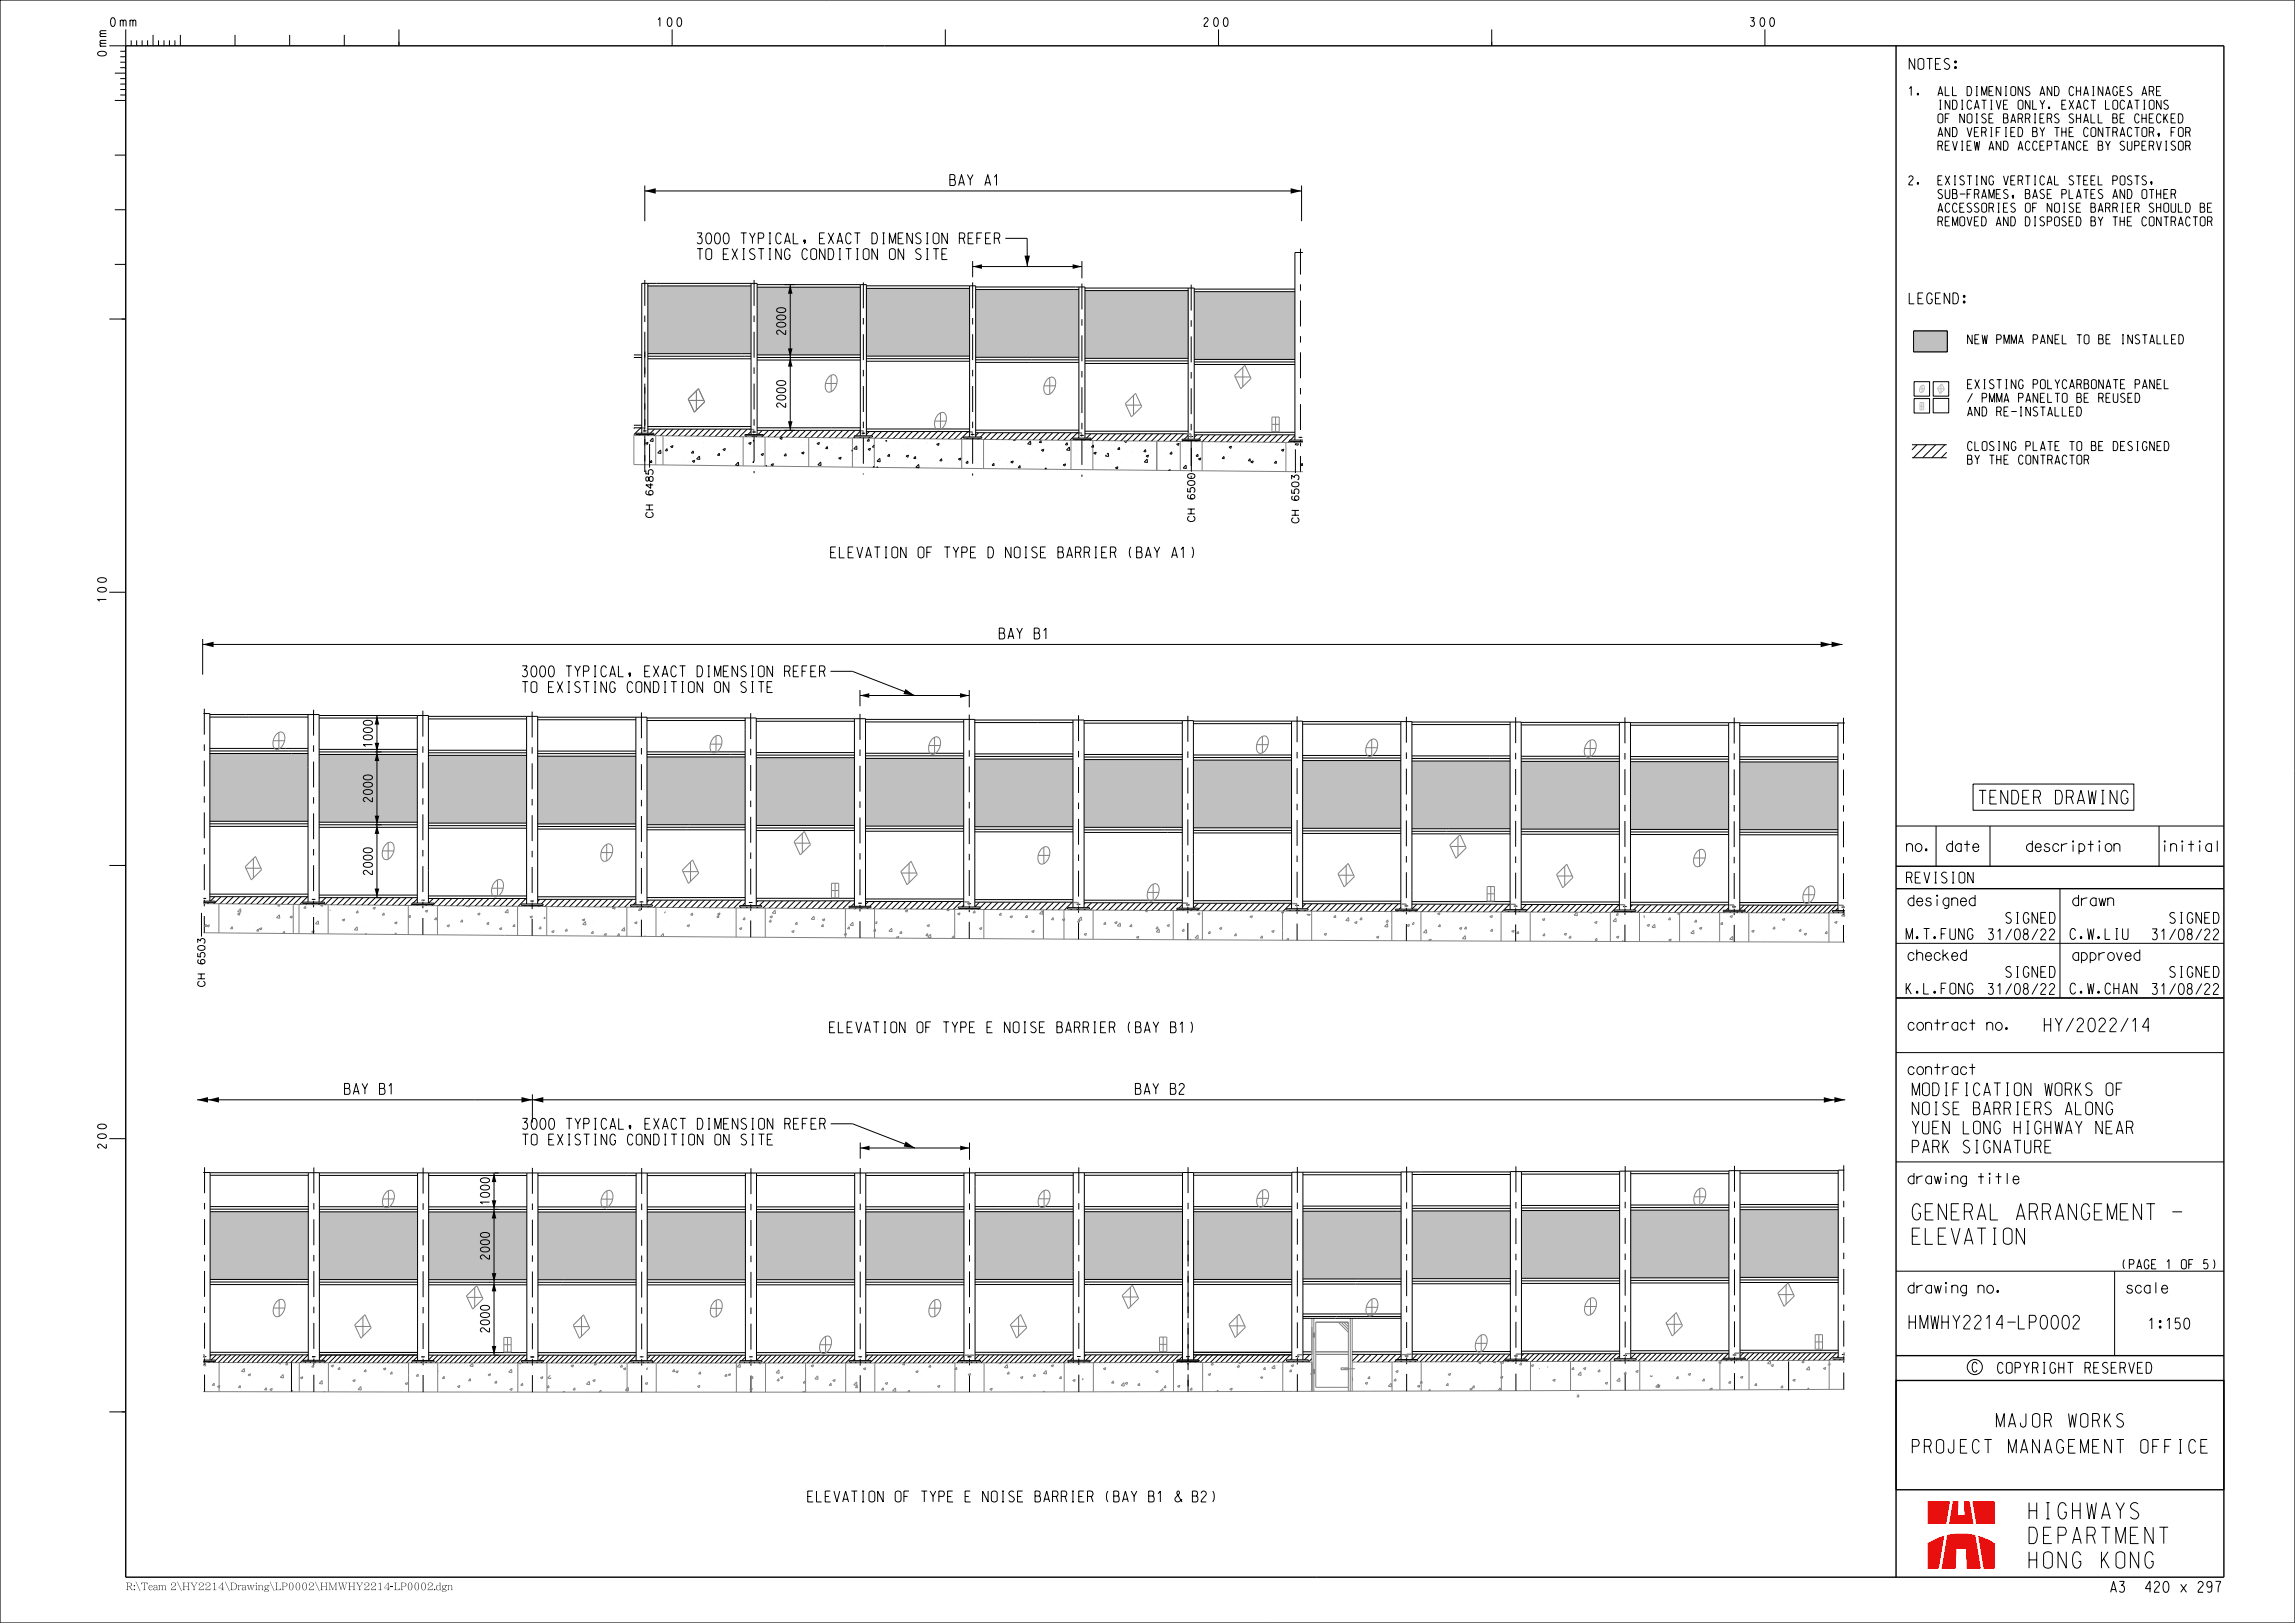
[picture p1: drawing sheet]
<svg xmlns="http://www.w3.org/2000/svg" width="420mm" height="297mm" viewBox="0 0 420 297" stroke-linecap="round" stroke-linejoin="round" font-family="sans-serif">
<defs><g id="words">
<g font-size="3">
<text x="350" y="227.7">ELEVATION</text>
<text x="350" y="223.2">GENERAL ARRANGEMENT -</text>
<text x="371.3" y="278">HIGHWAYS</text>
<text x="371.3" y="287">HONG KONG</text>
<text x="371.3" y="282.5">DEPARTMENT</text>
</g>
<g font-size="2.5">
<text x="362.2" y="147.1">TENDER DRAWING</text>
<text x="374.1" y="188.8">HY/2022/14</text>
<text x="349.4" y="243.2">HMWHY2214-LP0002</text>
<text x="365.4" y="261.2">MAJOR WORKS</text>
<text x="350" y="265.9">PROJECT MANAGEMENT OFFICE</text>
</g>
<g font-size="2.3">
<text x="350" y="204">NOISE BARRIERS ALONG</text>
<text x="350" y="200.5">MODIFICATION WORKS OF</text>
<text x="350" y="207.5">YUEN LONG HIGHWAY NEAR</text>
<text x="350" y="211">PARK SIGNATURE</text>
</g>
<g font-size="2">
<text x="349.4" y="12.7">NOTES:</text>
<text x="173.8" y="33.9">BAY A1</text>
<text x="127.6" y="47.5">TO EXISTING CONDITION ON SITE</text>
<text x="127.6" y="44.6">3000 TYPICAL, EXACT DIMENSION REFER</text>
<text x="349.4" y="55.6">LEGEND:</text>
<text x="152" y="102.1">ELEVATION OF TYPE D NOISE BARRIER (BAY A1)</text>
<text x="182.9" y="116.9">BAY B1</text>
<text x="95.6" y="123.8">3000 TYPICAL, EXACT DIMENSION REFER</text>
<text x="95.6" y="126.7">TO EXISTING CONDITION ON SITE</text>
<text x="348.9" y="155.8">no.</text>
<text x="356.2" y="155.8">date</text>
<text x="370.9" y="155.8">description</text>
<text x="395.6" y="155.8">initial</text>
<text x="348.9" y="161.6">REVISION</text>
<text x="349.2" y="165.8">designed</text>
<text x="379.3" y="165.8">drawn</text>
<text x="348.8" y="171.9">M.T.FUNG</text>
<text x="363.9" y="172">31/08/22</text>
<text x="367.1" y="169">SIGNED</text>
<text x="378.8" y="171.9">C.W.LIU</text>
<text x="393.9" y="172">31/08/22</text>
<text x="397.1" y="169">SIGNED</text>
<text x="349.2" y="175.8">checked</text>
<text x="367.1" y="178.9">SIGNED</text>
<text x="379.3" y="175.8">approved</text>
<text x="397.1" y="178.9">SIGNED</text>
<text x="348.8" y="181.9">K.L.FONG</text>
<text x="363.9" y="182">31/08/22</text>
<text x="378.8" y="181.9">C.W.CHAN</text>
<text x="393.9" y="182">31/08/22</text>
<text x="151.8" y="189">ELEVATION OF TYPE E NOISE BARRIER (BAY B1)</text>
<text x="349.2" y="188.5">contract no.</text>
<text x="349.2" y="196.7">contract</text>
<text x="63.1" y="200.3">BAY B1</text>
<text x="207.8" y="200.3">BAY B2</text>
<text x="95.6" y="209.5">TO EXISTING CONDITION ON SITE</text>
<text x="95.6" y="206.6">3000 TYPICAL, EXACT DIMENSION REFER</text>
<text x="349.2" y="216.7">drawing title</text>
<text x="349.2" y="236.7">drawing no.</text>
<text x="389.2" y="236.7">scale</text>
<text x="393.3" y="243.2">1:150</text>
<text x="365.6" y="251.3">COPYRIGHT RESERVED</text>
<text x="147.8" y="274.9">ELEVATION OF TYPE E NOISE BARRIER (BAY B1 &amp; B2)</text>
<text x="386.3" y="291.4">A3</text>
<text x="392.5" y="291.4">420 x 297</text>
</g>
<text font-size="1.8" x="360.9" y="251.1">C</text>
<g font-size="1.7">
<text x="349.3" y="17.5">1.</text>
<text x="352.3" y="17.5">ALL DIMENIONS AND CHAINAGES ARE</text>
<text x="351.8" y="20">INDICATIVE ONLY. EXACT LOCATIONS</text>
<text x="351.8" y="22.5">OF NOISE BARRIERS SHALL BE CHECKED</text>
<text x="351.7" y="27.5">REVIEW AND ACCEPTANCE BY SUPERVISOR</text>
<text x="351.8" y="25">AND VERIFIED BY THE CONTRACTOR, FOR</text>
<text x="349.3" y="33.8">2.</text>
<text x="352.5" y="33.8">EXISTING VERTICAL STEEL POSTS,</text>
<text x="351.6" y="41.3">REMOVED AND DISPOSED BY THE CONTRACTOR</text>
<text x="351.8" y="36.3">SUB-FRAMES, BASE PLATES AND OTHER</text>
<text x="351.8" y="38.8">ACCESSORIES OF NOISE BARRIER SHOULD BE</text>
<text x="360.1" y="62.9">NEW PMMA PANEL TO BE INSTALLED</text>
<text x="360.1" y="71.1">EXISTING POLYCARBONATE PANEL</text>
<text x="360.1" y="76.1">AND RE-INSTALLED</text>
<text x="360.1" y="73.6">/ PMMA PANELTO BE REUSED</text>
<text x="360.1" y="82.5">CLOSING PLATE TO BE DESIGNED</text>
<text x="360.1" y="85">BY THE CONTRACTOR</text>
<text x="388.3" y="232.2">(PAGE 1 OF 5)</text>
</g>
<g font-size="1.6">
<text x="20.2" y="4.8">0mm</text>
<text x="120.3" y="4.8">100</text>
<text x="220.3" y="4.8">200</text>
<text x="320.3" y="4.8">300</text>
</g>
<text font-size="1.5" x="23" y="290.9">R:\Team 2\HY2214\Drawing\LP0002\HMWHY2214-LP0002.dgn</text>
<g font-size="1.3">
<text x="19.5" y="10.2" transform="rotate(-90 19.5 10.2)">0 m m</text>
<text x="119.5" y="94.9" transform="rotate(-90 119.5 94.9)">CH</text>
<text x="119.5" y="90.8" transform="rotate(-90 119.5 90.8)">6485</text>
<text x="218.7" y="95.6" transform="rotate(-90 218.7 95.6)">CH</text>
<text x="218.7" y="91.6" transform="rotate(-90 218.7 91.6)">6500</text>
<text x="237.7" y="95.9" transform="rotate(-90 237.7 95.9)">CH</text>
<text x="237.7" y="91.8" transform="rotate(-90 237.7 91.8)">6503</text>
<text x="37.1" y="176.2" transform="rotate(-90 37.1 176.2)">6503</text>
<text x="37.5" y="180.7" transform="rotate(-90 37.5 180.7)">CH</text>
</g>
</g></defs>
<path d="M349.9 81.4h6.4M349.9 83.8h6.4M350.8 81.4l-.9 .9M352.5 81.4l-2.3 2.4M354.2 81.4l-2.3 2.4M355.9 81.4l-2.3 2.4M356.3 82.8l-1 1" fill="none" stroke="#000" stroke-width=".18"/>
<g fill="#c0c0c0">
<path d="M138.6 52.6h18.8v12.4h-18.8z"/>
<path d="M158.6 52.8h18.8v12.4h-18.8z"/>
<path d="M198.6 53.2h18.8v12.4h-18.8z"/>
<path d="M218.6 53.4h18.4v12.4h-18.4z"/>
<path d="M118.6 52.3h2.1l15 12.4h-17.1zM120.7 52.3h16.7v12.4h-1.7z" fill-rule="evenodd"/>
<path d="M196.5 53h.9v12.4h-8.4zM178.6 53h17.9l-7.5 12.4h-10.4z" fill-rule="evenodd"/>
</g>
<g fill="none" stroke="#808080" stroke-width=".18">
<path d="M117.1 78.3h.9v.8l-.1-.7zM120 79.7v5.4M121.3 79.7v5.4M126.1 73.3h2.7M127.4 71.5v3.6M127.8 71.1l1.2 2.4-1.9 1.9-1.2-2.4zM136 79.9v5.4M137.1 78.6h.9v.7l-.1-.7zM140 80v5.3M151.1 70.2h2.1M151.7 69a.82 .82 0 0 1 1-.4 .82 .82 0 0 1 .5 .9 2.2 2.2 0 0 1-1.3 2.3 .82 .82 0 0 1-.9-1 2.61 2.61 0 0 1 .7-1.8zM152.1 68.7v3"/>
<path d="M157.1 78.8h.9v.7l-.1-.6zM171.1 77.1h2M171.7 75.9a.82 .82 0 0 1 1-.4 .82 .82 0 0 1 .5 .9 2.2 2.2 0 0 1-1.3 2.3 .82 .82 0 0 1-.9-1 2.61 2.61 0 0 1 .7-1.8zM172.1 75.5v3.1M177.1 79h.9v.7l-.1-.6zM191.1 70.6h2M191.7 69.4a.82 .82 0 0 1 1-.4 .82 .82 0 0 1 .5 1 2.2 2.2 0 0 1-1.3 2.2 .82 .82 0 0 1-.9-.9 2.61 2.61 0 0 1 .7-1.9zM192.1 69.1v3M197.1 79.2h.9v.7l-.1-.7zM205.9 73.9l1.9-1.9 1.1 2.4-1.8 1.9zM206.1 74.1h2.7M207.4 72.4v3.5"/>
<path d="M217.1 79.4h.9v.7l-.1-.7zM225.9 68.7l1.9-1.9 1.1 2.5-1.8 1.8zM226.1 69h2.7M227.4 67.2v3.6M232.8 77.7h1.3M232.8 76.3h1.3v2.7h-1.3zM233.4 76.3v2.7M148 80.1v5.3M156 80.2v5.3M160 80.2v5.3M176 80.4v5.3M180 80.4v5.3"/>
<path d="M196 80.6v5.3M200 80.6v5.4M211.7 80.7v5.4M216 80.8v5.3M220 80.8v5.4M235.3 81v5.3M238.4 81l-122.4-1.3v5.3l122.4 1.3"/>
</g>
<g fill="none" stroke="#000" stroke-width=".18" stroke-dasharray="4.7 1.8 1.2 1.8" stroke-linecap="butt">
<path d="M118 51.2v35.2M138 51.2v35.4M158 51.7v35.1M178 51.7v35.3M198 51.9v35.3M218 52.1v35.3M238 45.5v40.8M117.9 78.9h.4M118 64.3v22.1M118.1 78.9h-.4M137.9 79.1h.4M138.1 79.1h-.4"/>
<path d="M157.9 79.3h.4M158.1 79.3h-.4M177.9 79.5h.4M178.1 79.5h-.4M197.9 79.7h.4M198.1 79.7h-.4M217.9 79.9h.4M218.1 79.9h-.4M237.9 80h.4M238.1 80h-.4"/>
</g>
<g fill="none" stroke="#000" stroke-width=".18">
<path d="M0 0h420v297h-420zM21 13.4h2M21 18.4h2M22 9.4h1M22 10.4h1M22 11.4h1M22 12.4h1M22 14.4h1M22 15.4h1M22 16.4h1M22 17.4h1M23 5.4v3h-3"/>
<path d="M24 7.4v1M25 7.4v1M26 7.4v1M27 7.4v1M28 6.4v2M29 7.4v1M30 7.4v1M31 7.4v1M32 7.4v1M33 6.4v2M43 6.4v2M53 6.4v2"/>
<path d="M63 6.4v2M73 5.4v3M123 5.4v3M173 5.4v3M223 5.4v3M273 5.4v3M323 5.4v3M21 28.4h2M21 38.4h2M20 58.4h3M21 48.4h2M118.6 52.3h18.8"/>
<path d="M118.6 51.9v27.4M137.4 51.9v27.6M138.6 52.1h20v27.7M138.6 52.6h18.8M157.4 52.1v27.7M158.6 52.3h20v27.7M158.6 52.8h18.8M177.4 52.3v27.7M178.6 52.5h20v27.7M178.6 53h18.8M197.4 52.5v27.7M198.6 52.7h20v27.7"/>
<path d="M198.6 53.2h18.8M217.4 52.7v27.7M218.6 52.9h18.4M218.6 53.4h18.4M238.4 46.2h-1.4v34.3M116 65h1.4M116 65.4h1.4M116 78.3h1.4M116 77.8h1.4M116.1 78.3l-.1 .1M116.3 79.3h3.4v.2h-3.4zM117.3 78.3l-1.3 1.2"/>
<path d="M117.4 79.3v-27.4h21.2v27.6M118 78.7l-1 1M118.6 64.7h18.8M118.6 65.7h18.8M118.6 65.2h18.8M118.6 78.5h18.8M118.6 78.1h18.8M118.6 78.5l-.6 .7M119.8 78.5l-1.4 1.4M120.9 78.5l-1.4 1.4M122 78.5l-1.4 1.4M123.2 78.5l-1.5 1.4"/>
<path d="M124.3 78.5l-1.4 1.4M125.4 78.5l-1.4 1.4M126.6 78.5l-1.5 1.4M127.7 78.5l-1.4 1.4M128.8 78.5l-1.4 1.4M130 78.5l-1.5 1.4M131.1 78.5l-1.4 1.4M132.2 78.5l-1.4 1.4M133.3 78.5l-1.4 1.4M134.5 78.5l-1.4 1.4M135.6 78.5l-1.4 1.4M136.3 79.5h3.4v.3h-3.4z"/>
<path d="M136.7 78.5l-1.4 1.4M137.9 78.5l-1.4 1.4M138 79.5l-.4 .4M138.4 78.8l-.4 .3M138.6 78.8h18.8M138.6 78.3h18.8M138.6 65h18.8M138.6 65.4h18.8M138.6 65.9h18.8M139.5 78.8l-1.4 1.4M140.6 78.8l-1.4 1.4M141.8 78.8l-1.5 1.4"/>
<path d="M142.9 78.8l-1.4 1.4M144 78.8l-1.4 1.4M145.2 78.8l-1.5 1.4M146.3 78.8l-1.4 1.4M147.4 78.8l-1.4 1.4M148.6 78.8l-1.5 1.4M149.7 78.8l-1.4 1.4M150.8 78.8l-1.4 1.4M152 78.8l-1.5 1.4M153.1 78.8l-1.4 1.4M154.2 78.8l-1.4 1.4M155.3 78.8l-1.4 1.4"/>
<path d="M156.3 79.8h3.4v.2h-3.4zM156.5 78.8l-1.4 1.4M157.6 78.8l-1.4 1.4M158 79.5l-.7 .7M158.6 65.6h18.8M158.6 78.5h18.8M158.6 66.1h18.8M158.6 79h18.8M158.6 65.2h18.8M159.1 79l-1.1 1M160.2 79l-1.4 1.4M161.3 79l-1.4 1.4"/>
<path d="M162.5 79l-1.5 1.4M163.6 79l-1.4 1.4M164.7 79l-1.4 1.4M165.9 79l-1.5 1.4M167 79l-1.4 1.4M168.1 79l-1.4 1.4M169.3 79l-1.5 1.4M170.4 79l-1.4 1.4M171.5 79l-1.4 1.4M172.6 79l-1.4 1.4M173.8 79l-1.4 1.4M174.9 79l-1.4 1.4"/>
<path d="M176 79l-1.4 1.4M176.3 80h3.4v.2h-3.4zM177.2 79l-1.4 1.4M178 79.3l-1.1 1.1M178.6 78.7h18.8M178.6 65.8h18.8M178.6 79.2h18.8M178.6 66.3h18.8M178.6 65.4h18.8M179.1 79.2l-1.1 1.1M180.2 79.2l-1.4 1.4M181.3 79.2l-1.4 1.4"/>
<path d="M182.5 79.2l-1.4 1.4M183.6 79.2l-1.4 1.4M184.7 79.2l-1.4 1.4M185.9 79.2l-1.4 1.4M187 79.2l-1.4 1.4M188.1 79.2l-1.4 1.4M189.3 79.2l-1.5 1.4M190.4 79.2l-1.4 1.4M191.5 79.2l-1.4 1.4M192.7 79.2l-1.5 1.4M193.8 79.2l-1.4 1.4M194.9 79.2l-1.4 1.4"/>
<path d="M196.1 79.2l-1.5 1.4M197.2 79.2l-1.4 1.4M198 79.5l-1.1 1.1M198.5 79.4l-.5 .5M198.6 66h18.8M198.6 66.5h18.8M198.6 79.4h18.8M198.6 78.9h18.8M198.6 65.6h18.8M199.6 79.4l-1.4 1.4M200.8 79.4l-1.5 1.4M201.9 79.4l-1.4 1.4"/>
<path d="M203 79.4l-1.4 1.4M204.2 79.4l-1.5 1.4M205.3 79.4l-1.4 1.4M206.4 79.4l-1.4 1.4M207.5 79.4l-1.4 1.4M208.7 79.4l-1.4 1.4M209.8 79.4l-1.4 1.4M210.9 79.4l-1.4 1.4M212.1 79.4l-1.4 1.4M213.2 79.4l-1.4 1.4M214.3 79.4l-1.4 1.4M215.5 79.4l-1.5 1.4"/>
<path d="M216.6 79.4l-1.4 1.4M217.7 79.4l-1.4 1.4M218.6 66.7h18.4M218.6 66.2h18.4M218.6 79.1h18.4M218.6 79.6h18.4M218.6 65.8h18.4M219 79.6l-1 1M220.1 79.6l-1.4 1.4M221.3 79.6l-1.4 1.4M222.4 79.6l-1.4 1.4M223.5 79.6l-1.4 1.4"/>
<path d="M224.7 79.6l-1.4 1.4M225.8 79.6l-1.4 1.4M226.9 79.6l-1.4 1.4M228.1 79.6l-1.4 1.4M229.2 79.6l-1.4 1.4M230.3 79.6l-1.4 1.4M231.5 79.6l-1.5 1.4M232.6 79.6l-1.4 1.4M233.7 79.6l-1.4 1.4M234.9 79.6l-1.5 1.4M236 79.6l-1.4 1.4M237.1 79.6l-1.4 1.4"/>
<path d="M238 79.8l-1.2 1.2M118.1 81.1l.5-.2-.1 .4zM119.2 84.2l.1 .4h-.4zM119.5 80.2v.6l-.6-.1zM120.9 82.3l.1 .7-.6-.1zM122.1 82.1v.4h-.4zM122.7 81.7l.5-.2-.2 .4zM126.7 84.4l.4-.2-.1 .4zM126.8 82.5l.1 .4h-.4zM128 83.5l.1 .6-.6-.1zM131.6 82.9l.1 .4h-.4zM132.3 82.3l.5-.2-.2 .4z"/>
<path d="M135.1 84.6l.1 .6-.6-.1zM137 81.1l.5-.2-.2 .4zM138 80.5l-.2 .2h.2M138 84.3l-.2 .3h.2M139.3 83.2l.4-.2-.1 .4zM140.1 85.3l.2-.1v.1M141.1 85l.4-.2-.1 .5zM142.7 80.2l.5-.2-.2 .4zM143.8 83l.1 .4h-.4zM146.7 82.9l.5-.2-.2 .4zM149.5 81.2l.5-.2-.2 .4zM150.2 84.5l.1 .7-.6-.1z"/>
<path d="M151.4 81.7l.1 .4h-.4zM153.5 83.8l.4-.1-.1 .4zM156 82.3l-.1 .2h.1M156.8 81.6v.6l-.6-.1zM158.8 82.2l.5-.2-.1 .4zM159 80.3l.1 .4h-.4zM159.8 85.5l.1-.2 .1 .2M160 81.4l-.4 .4 .4 .1M160.4 85.5l.3-.1-.1 .1M161 83.9l.1 .6-.6-.1zM162 80.7l.3-.1-.1 .2M162.7 83.1l.1 .4h-.4z"/>
<path d="M165.8 83.5l.5-.2-.2 .4zM167.5 83.5l.1 .4h-.4zM168.1 85l.1 .6-.6-.1zM171.4 81.3l.5-.2-.2 .4zM172.3 83.9l.1 .4h-.4zM175.4 84l.5-.2-.2 .4zM177.1 84.3l.1 .5-.4-.1zM181.9 84.8v.4h-.4zM185 84.5l.4-.1-.1 .4zM185.5 80.5l-.1 .1h.4v-.1M186.6 85.2l.1 .4h-.4zM188.6 80.7l.1 .6-.6-.1z"/>
<path d="M190.5 80.6l.1 .4h-.4zM190.6 82.4l.4-.2-.1 .4zM191.2 85.9l.2-.3 .1 .3M194.5 85.1l.5-.2-.1 .4zM195.3 81l.1 .4h-.4zM195.7 81.8l.1 .6-.6-.1zM196.3 80.2h3.4v.2h-3.4zM200.1 81.4v.4h-.4zM200.1 82.9l.5-.2-.1 .4zM202.6 83.1l.2-.2 .1 .6-.6-.1 .2-.1M204.1 85.6l.5-.2-.1 .4zM204.8 81.8l.1 .5-.4-.1z"/>
<path d="M206 80.7l-.3 .1 .4 .2 .1-.3M209.6 82.3l.1 .4-.4-.1zM209.7 83.4l.5-.1-.1 .4zM209.9 84l.1 .6-.6-.1zM213.8 86.1l.4-.1-.1 .1M214.4 82.7l.1 .4h-.4zM215.3 81.3l.5-.2-.1 .4zM216.3 80.4h3.4v.2h-3.4zM217 85.1l.1 .6h-.6zM218 80.2l-.6 .6M219.2 83.1l.1 .4h-.4zM219.3 84l.5-.2-.2 .4z"/>
<path d="M224 83.5l.1 .4h-.4zM224.9 81.8l.5-.1-.2 .4zM228.8 83.9v.5l-.4-.1zM228.9 84.5l.5-.2-.2 .4zM233.5 84.4l.1 .4-.4-.1zM234.5 82.4l.5-.2-.2 .4zM237.3 81l-.3 .4 .6 .1-.1-.5M238 81h.1M238.3 84.8l.1 .4h-.4zM238.4 80.5h-2.4v.3h2.4M238.4 80.1l-.4 .4M20 108.4h3"/>
<path d="M20 158.4h3M20 208.4h3M347 212.6h60M347 232.6h60M387 232.6v15.5M20 258.4h3"/>
</g>
<g fill="#000">
<circle cx="122.9" cy="79.8" r=".02"/>
<circle cx="126.4" cy="79.9" r=".02"/>
<circle cx="135.5" cy="80" r=".02"/>
<circle cx="116.6" cy="83.3" r=".02"/>
<circle cx="116.6" cy="82.7" r=".02"/>
<circle cx="116.7" cy="81.1" r=".02"/>
<circle cx="116.7" cy="80.3" r=".02"/>
<circle cx="117.4" cy="82.5" r=".02"/>
<circle cx="117.4" cy="85" r=".02"/>
<circle cx="117.6" cy="81" r=".02"/>
<circle cx="118.4" cy="80.2" r=".02"/>
<circle cx="118.8" cy="83.6" r=".02"/>
<circle cx="119.2" cy="82.5" r=".02"/>
<circle cx="119.3" cy="82.7" r=".02"/>
<circle cx="120.1" cy="82.3" r=".02"/>
<circle cx="120.3" cy="82" r=".02"/>
<circle cx="121.1" cy="84.3" r=".02"/>
<circle cx="121.8" cy="85" r=".02"/>
<circle cx="121.9" cy="82.8" r=".02"/>
<circle cx="122" cy="80.6" r=".02"/>
<circle cx="122.6" cy="81.2" r=".02"/>
<circle cx="122.9" cy="81.7" r=".02"/>
<circle cx="123.7" cy="82.4" r=".02"/>
<circle cx="125.3" cy="84.5" r=".02"/>
<circle cx="125.3" cy="83.7" r=".02"/>
<circle cx="125.4" cy="82.3" r=".02"/>
<circle cx="125.4" cy="80.1" r=".02"/>
<circle cx="126.2" cy="84.5" r=".02"/>
<circle cx="126.5" cy="80.5" r=".02"/>
<circle cx="127" cy="83.5" r=".02"/>
<circle cx="127.1" cy="81.1" r=".02"/>
<circle cx="127.3" cy="82.6" r=".02"/>
<circle cx="128.7" cy="84" r=".02"/>
<circle cx="128.7" cy="80.9" r=".02"/>
<circle cx="128.8" cy="81.8" r=".02"/>
<circle cx="129.5" cy="83.2" r=".02"/>
<circle cx="130" cy="80.1" r=".02"/>
<circle cx="130.1" cy="83.8" r=".02"/>
<circle cx="130.8" cy="82.7" r=".02"/>
<circle cx="131.3" cy="80.5" r=".02"/>
<circle cx="132.1" cy="83.6" r=".02"/>
<circle cx="132.1" cy="81.4" r=".02"/>
<circle cx="133.5" cy="80.2" r=".02"/>
<circle cx="133.6" cy="85" r=".02"/>
<circle cx="133.7" cy="82.6" r=".02"/>
<circle cx="134" cy="83.1" r=".02"/>
<circle cx="134.4" cy="82.9" r=".02"/>
<circle cx="135.4" cy="82.4" r=".02"/>
<circle cx="135.5" cy="83.1" r=".02"/>
<circle cx="135.6" cy="80.9" r=".02"/>
<circle cx="135.6" cy="84.6" r=".02"/>
<circle cx="136.3" cy="82.7" r=".02"/>
<circle cx="136.3" cy="85.2" r=".02"/>
<circle cx="136.6" cy="81.2" r=".02"/>
<circle cx="137.3" cy="80.2" r=".02"/>
<circle cx="137.7" cy="83.6" r=".02"/>
<circle cx="138.1" cy="82.2" r=".02"/>
<circle cx="138.8" cy="84" r=".02"/>
<circle cx="139" cy="84.4" r=".02"/>
<circle cx="139.5" cy="83.1" r=".02"/>
<circle cx="140.2" cy="82.8" r=".02"/>
<circle cx="140.5" cy="84.5" r=".02"/>
<circle cx="140.6" cy="82.2" r=".02"/>
<circle cx="140.7" cy="80" r=".02"/>
<circle cx="140.8" cy="83.8" r=".02"/>
<circle cx="140.9" cy="81.8" r=".02"/>
<circle cx="141.8" cy="84.3" r=".02"/>
<circle cx="142.3" cy="82.7" r=".02"/>
<circle cx="142.4" cy="83.6" r=".02"/>
<circle cx="142.5" cy="81.2" r=".02"/>
<circle cx="144" cy="84" r=".02"/>
<circle cx="144" cy="81.8" r=".02"/>
<circle cx="144.1" cy="82.1" r=".02"/>
<circle cx="144.2" cy="80.9" r=".02"/>
<circle cx="144.4" cy="82" r=".02"/>
<circle cx="145" cy="83.2" r=".02"/>
<circle cx="145.7" cy="83.6" r=".02"/>
<circle cx="145.8" cy="82.9" r=".02"/>
<circle cx="146.7" cy="80.6" r=".02"/>
<circle cx="147.3" cy="83.6" r=".02"/>
<circle cx="147.4" cy="85.3" r=".02"/>
<circle cx="147.4" cy="81.3" r=".02"/>
<circle cx="148" cy="81.5" r=".02"/>
<circle cx="148" cy="82.2" r=".02"/>
<circle cx="148.5" cy="81.9" r=".02"/>
<circle cx="148.7" cy="81.2" r=".02"/>
<circle cx="149.5" cy="83.8" r=".02"/>
<circle cx="150.1" cy="84.1" r=".02"/>
<circle cx="150.1" cy="81.8" r=".02"/>
<circle cx="150.2" cy="83.6" r=".02"/>
<circle cx="150.8" cy="80.4" r=".02"/>
<circle cx="151" cy="84.2" r=".02"/>
<circle cx="151.9" cy="83.4" r=".02"/>
<circle cx="152" cy="81" r=".02"/>
<circle cx="152.2" cy="81.3" r=".02"/>
<circle cx="152.4" cy="81.2" r=".02"/>
<circle cx="153" cy="84" r=".02"/>
<circle cx="153.5" cy="83.6" r=".02"/>
<circle cx="153.6" cy="81.3" r=".02"/>
<circle cx="153.6" cy="80.7" r=".02"/>
<circle cx="154.4" cy="80.6" r=".02"/>
<circle cx="154.4" cy="83" r=".02"/>
<circle cx="154.9" cy="83.5" r=".02"/>
<circle cx="155.8" cy="81.5" r=".02"/>
<circle cx="156" cy="80.7" r=".02"/>
<circle cx="156.1" cy="85" r=".02"/>
<circle cx="156.5" cy="84" r=".02"/>
<circle cx="156.6" cy="84.1" r=".02"/>
<circle cx="157.4" cy="84.4" r=".02"/>
<circle cx="157.5" cy="82.2" r=".02"/>
<circle cx="158.1" cy="83.8" r=".02"/>
<circle cx="158.4" cy="82.3" r=".02"/>
<circle cx="159.1" cy="81.3" r=".02"/>
<circle cx="159.4" cy="80.4" r=".02"/>
<circle cx="159.5" cy="84.7" r=".02"/>
<circle cx="159.9" cy="83.6" r=".02"/>
<circle cx="160" cy="83.7" r=".02"/>
<circle cx="160.7" cy="80.9" r=".02"/>
<circle cx="160.8" cy="85.2" r=".02"/>
<circle cx="162.7" cy="84.2" r=".02"/>
<circle cx="162.8" cy="82" r=".02"/>
<circle cx="163" cy="84.4" r=".02"/>
<circle cx="163.6" cy="84.4" r=".02"/>
<circle cx="164.3" cy="81" r=".02"/>
<circle cx="164.4" cy="85.3" r=".02"/>
<circle cx="165.3" cy="84.2" r=".02"/>
<circle cx="165.4" cy="81.8" r=".02"/>
<circle cx="165.6" cy="85.6" r=".02"/>
<circle cx="165.8" cy="81.6" r=".02"/>
<circle cx="166.2" cy="83.7" r=".02"/>
<circle cx="166.3" cy="81.5" r=".02"/>
<circle cx="166.5" cy="84.6" r=".02"/>
<circle cx="167.1" cy="81.6" r=".02"/>
<circle cx="167.8" cy="81.2" r=".02"/>
<circle cx="167.8" cy="83.9" r=".02"/>
<circle cx="167.9" cy="85.5" r=".02"/>
<circle cx="169.4" cy="84.9" r=".02"/>
<circle cx="169.5" cy="85.5" r=".02"/>
<circle cx="169.6" cy="81.2" r=".02"/>
<circle cx="169.6" cy="83.2" r=".02"/>
<circle cx="169.7" cy="81" r=".02"/>
<circle cx="169.7" cy="80.9" r=".02"/>
<circle cx="170.1" cy="84.7" r=".02"/>
<circle cx="171.4" cy="81.3" r=".02"/>
<circle cx="171.5" cy="85.6" r=".02"/>
<circle cx="172.1" cy="83.3" r=".02"/>
<circle cx="172.9" cy="85" r=".02"/>
<circle cx="173" cy="82.8" r=".02"/>
<circle cx="173.1" cy="80.6" r=".02"/>
<circle cx="173.3" cy="84.2" r=".02"/>
<circle cx="173.6" cy="84.9" r=".02"/>
<circle cx="173.7" cy="83.1" r=".02"/>
<circle cx="173.8" cy="80.7" r=".02"/>
<circle cx="174.5" cy="85.4" r=".02"/>
<circle cx="174.9" cy="85.7" r=".02"/>
<circle cx="174.9" cy="81.5" r=".02"/>
<circle cx="175.5" cy="80.5" r=".02"/>
<circle cx="176.2" cy="82.8" r=".02"/>
<circle cx="176.4" cy="84.5" r=".02"/>
<circle cx="176.4" cy="82.3" r=".02"/>
<circle cx="177.2" cy="85" r=".02"/>
<circle cx="177.2" cy="83.6" r=".02"/>
<circle cx="178.5" cy="81.6" r=".02"/>
<circle cx="178.7" cy="84.8" r=".02"/>
<circle cx="178.8" cy="85" r=".02"/>
<circle cx="179.8" cy="84.1" r=".02"/>
<circle cx="179.9" cy="81.8" r=".02"/>
<circle cx="180.4" cy="84.6" r=".02"/>
<circle cx="180.5" cy="82.2" r=".02"/>
<circle cx="180.8" cy="85.2" r=".02"/>
<circle cx="182.7" cy="84.3" r=".02"/>
<circle cx="182.9" cy="84.3" r=".02"/>
<circle cx="183.1" cy="83.6" r=".02"/>
<circle cx="183.2" cy="81.4" r=".02"/>
<circle cx="184.3" cy="85.3" r=".02"/>
<circle cx="184.6" cy="81.6" r=".02"/>
<circle cx="185" cy="82.2" r=".02"/>
<circle cx="185.6" cy="81.9" r=".02"/>
<circle cx="186.5" cy="85.4" r=".02"/>
<circle cx="186.6" cy="83.7" r=".02"/>
<circle cx="186.6" cy="83.1" r=".02"/>
<circle cx="186.7" cy="80.9" r=".02"/>
<circle cx="187.1" cy="83.7" r=".02"/>
<circle cx="187.9" cy="85.5" r=".02"/>
<circle cx="188.8" cy="83.5" r=".02"/>
<circle cx="188.9" cy="81.1" r=".02"/>
<circle cx="188.9" cy="81.6" r=".02"/>
<circle cx="189.2" cy="82.1" r=".02"/>
<circle cx="189.5" cy="85.8" r=".02"/>
<circle cx="189.9" cy="84.9" r=".02"/>
<circle cx="190" cy="82.7" r=".02"/>
<circle cx="190.5" cy="83" r=".02"/>
<circle cx="190.5" cy="80.9" r=".02"/>
<circle cx="191.3" cy="83.2" r=".02"/>
<circle cx="191.4" cy="85.6" r=".02"/>
<circle cx="192.7" cy="82.2" r=".02"/>
<circle cx="192.8" cy="80.9" r=".02"/>
<circle cx="193" cy="85.3" r=".02"/>
<circle cx="193.3" cy="84.5" r=".02"/>
<circle cx="193.4" cy="82.2" r=".02"/>
<circle cx="193.8" cy="85.2" r=".02"/>
<circle cx="194.4" cy="82.3" r=".02"/>
<circle cx="195" cy="85.8" r=".02"/>
<circle cx="195.4" cy="85" r=".02"/>
<circle cx="195.5" cy="82.6" r=".02"/>
<circle cx="196.3" cy="82.4" r=".02"/>
<circle cx="196.8" cy="84" r=".02"/>
<circle cx="196.9" cy="81.7" r=".02"/>
<circle cx="196.9" cy="84.7" r=".02"/>
<circle cx="197.2" cy="82.4" r=".02"/>
<circle cx="197.9" cy="84.7" r=".02"/>
<circle cx="198.3" cy="81.7" r=".02"/>
<circle cx="199.7" cy="82.1" r=".02"/>
<circle cx="199.8" cy="82.5" r=".02"/>
<circle cx="200.1" cy="85.7" r=".02"/>
<circle cx="200.2" cy="83.5" r=".02"/>
<circle cx="200.3" cy="81.3" r=".02"/>
<circle cx="200.8" cy="84" r=".02"/>
<circle cx="202.1" cy="81" r=".02"/>
<circle cx="202.2" cy="84.1" r=".02"/>
<circle cx="203.4" cy="82.7" r=".02"/>
<circle cx="203.5" cy="85.3" r=".02"/>
<circle cx="203.6" cy="83.1" r=".02"/>
<circle cx="203.6" cy="80.8" r=".02"/>
<circle cx="203.8" cy="83.9" r=".02"/>
<circle cx="203.9" cy="81.5" r=".02"/>
<circle cx="204.7" cy="83.3" r=".02"/>
<circle cx="205.6" cy="81.3" r=".02"/>
<circle cx="206.4" cy="83.6" r=".02"/>
<circle cx="206.9" cy="84.8" r=".02"/>
<circle cx="207" cy="82.8" r=".02"/>
<circle cx="207" cy="82.6" r=".02"/>
<circle cx="208.1" cy="81" r=".02"/>
<circle cx="208.6" cy="82.7" r=".02"/>
<circle cx="208.8" cy="85.7" r=".02"/>
<circle cx="210.4" cy="84.3" r=".02"/>
<circle cx="210.5" cy="82.1" r=".02"/>
<circle cx="210.5" cy="85.4" r=".02"/>
<circle cx="210.5" cy="83" r=".02"/>
<circle cx="210.6" cy="83" r=".02"/>
<circle cx="212.2" cy="86" r=".02"/>
<circle cx="212.2" cy="82.8" r=".02"/>
<circle cx="212.5" cy="82" r=".02"/>
<circle cx="213" cy="85.1" r=".02"/>
<circle cx="213.7" cy="83.9" r=".02"/>
<circle cx="213.8" cy="81.7" r=".02"/>
<circle cx="214.1" cy="83.1" r=".02"/>
<circle cx="214.8" cy="82.5" r=".02"/>
<circle cx="216.1" cy="85.3" r=".02"/>
<circle cx="216.4" cy="81.3" r=".02"/>
<circle cx="217.1" cy="85.6" r=".02"/>
<circle cx="217.2" cy="83.4" r=".02"/>
<circle cx="217.2" cy="84.6" r=".02"/>
<circle cx="217.3" cy="81.2" r=".02"/>
<circle cx="217.6" cy="83.3" r=".02"/>
<circle cx="218.9" cy="84.3" r=".02"/>
<circle cx="219" cy="81.9" r=".02"/>
<circle cx="220" cy="84.7" r=".02"/>
<circle cx="220.5" cy="85.1" r=".02"/>
<circle cx="220.6" cy="82.9" r=".02"/>
<circle cx="220.6" cy="81.7" r=".02"/>
<circle cx="221.4" cy="84" r=".02"/>
<circle cx="221.6" cy="86.1" r=".02"/>
<circle cx="223.2" cy="81.4" r=".02"/>
<circle cx="223.9" cy="84" r=".02"/>
<circle cx="223.9" cy="86.1" r=".02"/>
<circle cx="223.9" cy="84.7" r=".02"/>
<circle cx="223.9" cy="80.9" r=".02"/>
<circle cx="224" cy="82.5" r=".02"/>
<circle cx="224.8" cy="83.6" r=".02"/>
<circle cx="225.4" cy="85.4" r=".02"/>
<circle cx="225.5" cy="85.9" r=".02"/>
<circle cx="225.6" cy="83.4" r=".02"/>
<circle cx="227.3" cy="83.2" r=".02"/>
<circle cx="227.4" cy="84.2" r=".02"/>
<circle cx="227.5" cy="82" r=".02"/>
<circle cx="227.5" cy="81.1" r=".02"/>
<circle cx="227.7" cy="83.3" r=".02"/>
<circle cx="228.1" cy="85.5" r=".02"/>
<circle cx="228.3" cy="83.7" r=".02"/>
<circle cx="229.3" cy="84.8" r=".02"/>
<circle cx="229.8" cy="82.9" r=".02"/>
<circle cx="230.7" cy="86" r=".02"/>
<circle cx="230.8" cy="83.7" r=".02"/>
<circle cx="230.9" cy="81.5" r=".02"/>
<circle cx="231" cy="81.2" r=".02"/>
<circle cx="231.6" cy="82.7" r=".02"/>
<circle cx="231.9" cy="83.9" r=".02"/>
<circle cx="232.3" cy="85" r=".02"/>
<circle cx="233.2" cy="84.1" r=".02"/>
<circle cx="233.9" cy="84.8" r=".02"/>
<circle cx="234" cy="82.3" r=".02"/>
<circle cx="234.1" cy="85.5" r=".02"/>
<circle cx="234.2" cy="83.3" r=".02"/>
<circle cx="234.2" cy="81.1" r=".02"/>
<circle cx="234.6" cy="81.4" r=".02"/>
<circle cx="235.4" cy="84" r=".02"/>
<circle cx="235.5" cy="82" r=".02"/>
<circle cx="235.7" cy="82.1" r=".02"/>
<circle cx="236.5" cy="84.4" r=".02"/>
<circle cx="237.1" cy="83.4" r=".02"/>
<circle cx="237.5" cy="85" r=".02"/>
<circle cx="237.6" cy="82.8" r=".02"/>
<circle cx="238.2" cy="81.5" r=".02"/>
<circle cx="238.2" cy="81.8" r=".02"/>
</g>
<path d="M23 8.4h384v280.2h-384zM347 8.4v280.2M347 252.6h60v20h-60zM347 248.1h60" fill="none" stroke="#000" stroke-width=".25"/>
<path d="M365.1 282.4h.1" fill="none" stroke="#f00" stroke-width=".18"/>
<g fill="#f00">
<path d="M352.8 274.7h4.1l-.7 4.1h-3.4z" fill-rule="evenodd"/>
<path d="M357.4 274.7h1l-.1 2.6h1.2l-.1-2.6h1.1l.6 4.1h-4.4z" fill-rule="evenodd"/>
<path d="M361 274.7h4.1v4.1h-3.5z" fill-rule="evenodd"/>
<path d="M352.8 282.4l1.4-.8 1.6-.6-1 6.1h-2z" fill-rule="evenodd"/>
<path d="M356.3 280.9a11.3 11.3 0 0 1 5.2 0l1 6.2h-2.6l-.1-3.6h-1.8l-.1 3.6h-2.6z" fill-rule="evenodd"/>
<path d="M362 281l1.6 .6 1.5 .8v4.7h-2.1z" fill-rule="evenodd"/>
</g>
<g fill="none" stroke="#000" stroke-width=".18">
<path d="M347 151.2h60M354.3 151.2v7.3M361.1 143.5h29.4v4.8h-29.4zM364.2 151.2v7.3M395.1 151.2v7.3M347 192.6h60M347 182.6h60"/>
<circle cx="361.4" cy="250.2" r="1.38"/>
</g>
<path d="M347 158.5h60M347 162.6h60M347 182.6h60" fill="none" stroke="#000" stroke-width=".25"/>
<g fill="#c0c0c0">
<path d="M78.4 138.2h18v12.4h-18z"/>
<path d="M98.4 138.4h18v12.4h-18z"/>
<path d="M138.4 138.7h18v12.4h-18z"/>
<path d="M158.4 138.8h18v12.4h-18z"/>
<path d="M178.4 138.9h18v12.4h-18z"/>
<path d="M218.4 139.1h18v12.4h-18z"/>
<path d="M238.4 139.2h18v12.4h-18z"/>
<path d="M278.4 139.3h18v12.4h-18z"/>
<path d="M298.4 139.4h18v12.4h-18z"/>
<path d="M318.4 139.4h18v12.4h-18z"/>
<path d="M53.3 137.9h3.1v2.6zM38.4 137.9h14.9l3.1 2.6v9.8h-18z" fill-rule="evenodd"/>
<path d="M58.4 138.1h18v12.4h-8.3l-9.7-8.3zM58.4 142.2l9.7 8.3h-9.7z" fill-rule="evenodd"/>
<path d="M133.4 138.5h3v12.4h-10.2zM118.4 138.5h15l-7.2 12.4h-7.8z" fill-rule="evenodd"/>
<path d="M198.4 139.4l14.1 12h-14.1zM198.4 139h18v12.4h-3.9l-14.1-12z" fill-rule="evenodd"/>
<path d="M258.4 139.3h13.9l-7.3 12.4h-6.6zM272.3 139.3h4.1v12.4h-11.4z" fill-rule="evenodd"/>
</g>
<g fill="none" stroke="#808080" stroke-width=".18">
<path d="M37.2 170.7l157.5 1.2 142.9 .5M77.1 164.7h.4M176.5 165h.8v.6v-.5zM191 166.5v5.3M194.7 166.5v5.4M196.5 165.1h.8v.6v-.5zM200 166.5v5.4M214.7 166.6v5.4M216.5 165.2h.9v.6l-.1-.5zM220 166.6v5.4M234.7 166.7v5.4M236.5 165.3h.8v.6v-.5z"/>
<path d="M240 166.7v5.4M254.7 166.8v5.3M256.5 165.4h.8v.6v-.5zM260 166.8v5.4M274.7 166.9v5.3M276.5 165.5h.8v.5v-.5zM280 166.9v5.3M294.7 167v5.3M296.5 165.5h.8v.6v-.5zM300 167v5.3M307.4 167v5.3M314.7 167v5.3"/>
<path d="M320 167v5.4M334.7 167.1v5.3M337 166h.5"/>
</g>
<g fill="none" stroke="#000" stroke-width=".18" stroke-dasharray="4.7 1.8 1.2 1.8" stroke-linecap="butt">
<path d="M37.4 129.7v41M77.4 130.1v40.9M117.4 130.4v41M137.4 130.5v41M157.4 130.6v41M177.4 130.8v41M197.4 130.9v41M217.4 131v41M237.4 131.1v41M257.4 131.2v41M297.4 131.3v41M317.4 131.3v41.1"/>
<path d="M337.4 131.3v41.1M37.3 164.4h.4M37.5 164.4h-.3M77.3 164.7h.4M97.3 164.9h.4M97.5 164.9h-.4M117.3 165h.4M117.5 165h-.4M137.3 165.2h.4M137.5 165.2h-.5M157.3 165.3h.4M157.5 165.3h-.5"/>
<path d="M177.3 165.4h.4M177.5 165.4h-.5M197.3 165.5h.4M197.5 165.5h-.5M217.3 165.6h.4M217.5 165.6h-.4M237.3 165.7h.4M237.5 165.7h-.5M257.3 165.8h.4M257.5 165.8h-.5M277.3 165.8h.4M277.5 165.8h-.5"/>
<path d="M297.3 165.9h.4M297.5 165.9h-.5M317.3 165.9h.4M317.5 165.9h-.5M337.3 166h.3"/>
</g>
<g fill="none" stroke="#000" stroke-width=".18">
<path d="M38.4 130.6v34.3M76.4 130.9v34.4M78.4 130.9v34.4M96.4 131.1v34.3M98.4 131.1v34.3M116.4 131.2v34.4M118.4 131.2v34.4M136.4 131.4v34.3M138.4 131.4v34.3M156.4 131.5v34.4M158.4 131.5v34.4M176.4 131.6v34.4"/>
<path d="M178.4 131.6v34.4M196.4 131.8v34.3M198.4 131.8v34.3M216.4 131.9v34.3M218.4 131.9v34.3M236.4 132v34.3M238.4 132v34.3M256.4 132v34.4M258.4 132v34.4M276.4 132.1v34.4M278.4 132.1v34.4M296.4 132.2v34.3"/>
<path d="M298.4 132.2v34.3M337.6 132.3h-1.2v34.3M58.4 151.4h18M58.4 150.5h18M58.4 150.9h18M78.4 151.6h18M78.4 150.6h18M78.4 151.1h18M98.4 151.7h18M98.4 150.8h18M98.4 151.2h18M118.4 150.9h18"/>
<path d="M118.4 151.4h18M118.4 151.9h18M138.4 151.1h18M138.4 152h18M138.4 151.5h18M158.4 152.1h18M158.4 151.2h18M158.4 151.6h18M178.4 152.2h18M178.4 151.3h18M178.4 151.8h18M198.4 151.4h18"/>
<path d="M198.4 151.9h18M198.4 152.3h18M37.2 164.9h2.2v.3h-2.2M58.4 163.8h18M58.4 164.3h18M75.4 165.3h4v.2h-4zM78.4 164h18M78.4 164.4h18M95.4 165.4h4v.3h-4zM98.4 164.1h18M98.4 164.6h18M115.4 165.6h4v.2h-4z"/>
<path d="M118.4 164.3h18M118.4 164.7h18M135.4 165.7h4v.3h-4zM138.4 164.4h18M138.4 164.9h18M155.4 165.9h4v.2h-4zM158.4 164.5h18M158.4 165h18M175.4 166h4v.2h-4zM178.4 164.6h18M178.4 165.1h18M195.4 166.1h4v.3h-4z"/>
<path d="M198.4 164.7h18M198.4 165.2h18M215.4 166.2h4v.3h-4zM218.4 164.8h18M235.4 166.3h4v.3h-4zM238.4 164.9h18M238.4 165.4h18M255.4 166.4h4v.2h-4zM258.4 165.5h18M258.4 165h18M275.4 166.5h4v.2h-4zM278.4 165.5h18"/>
<path d="M278.4 165.1h18M295.4 166.5h4v.3h-4zM298.4 165.6h18M298.4 165.1h18M315.4 166.6h4v.2h-4zM316.4 166.6v-34.4h2v34.4M318.4 165.2h18M318.4 165.6h18M337.6 166.6h-2.2v.3h2.2"/>
</g>
<g fill="#808080">
<circle cx="237.2" cy="169.9" r=".02"/>
<circle cx="234.7" cy="167.6" r=".02"/>
<circle cx="233.4" cy="170.6" r=".02"/>
<circle cx="230.8" cy="168.2" r=".02"/>
<circle cx="229.2" cy="166.8" r=".02"/>
<circle cx="229.5" cy="171.2" r=".02"/>
<circle cx="226.9" cy="168.9" r=".02"/>
<circle cx="225.3" cy="167.4" r=".02"/>
<circle cx="225.6" cy="171.9" r=".02"/>
<circle cx="223" cy="169.6" r=".02"/>
<circle cx="221.4" cy="168.1" r=".02"/>
<circle cx="219.1" cy="170.2" r=".02"/>
<circle cx="217.6" cy="168.8" r=".02"/>
<circle cx="215.3" cy="170.9" r=".02"/>
<circle cx="213.7" cy="169.4" r=".02"/>
<circle cx="211.4" cy="171.6" r=".02"/>
<circle cx="209.8" cy="170.1" r=".02"/>
<circle cx="206.2" cy="166.8" r=".02"/>
<circle cx="205.9" cy="170.8" r=".02"/>
<circle cx="202.3" cy="167.4" r=".02"/>
<circle cx="202" cy="171.4" r=".02"/>
<circle cx="198.4" cy="168.1" r=".02"/>
<circle cx="194.5" cy="168.8" r=".02"/>
<circle cx="190.6" cy="169.4" r=".02"/>
<circle cx="188.1" cy="167.1" r=".02"/>
<circle cx="186.7" cy="170.1" r=".02"/>
<circle cx="184.2" cy="167.8" r=".02"/>
<circle cx="182.8" cy="170.8" r=".02"/>
<circle cx="180.3" cy="168.5" r=".02"/>
<circle cx="178.9" cy="171.5" r=".02"/>
<circle cx="176.4" cy="169.1" r=".02"/>
<circle cx="174.8" cy="167.7" r=".02"/>
<circle cx="172.5" cy="169.8" r=".02"/>
<circle cx="170.9" cy="168.3" r=".02"/>
<circle cx="168.6" cy="170.5" r=".02"/>
<circle cx="167" cy="169" r=".02"/>
<circle cx="164.7" cy="171.1" r=".02"/>
<circle cx="163.1" cy="169.7" r=".02"/>
<circle cx="159.5" cy="166.3" r=".02"/>
<circle cx="159.3" cy="170.3" r=".02"/>
<circle cx="155.6" cy="167" r=".02"/>
<circle cx="155.4" cy="171" r=".02"/>
<circle cx="151.8" cy="167.7" r=".02"/>
<circle cx="147.9" cy="168.3" r=".02"/>
<circle cx="144" cy="169" r=".02"/>
<circle cx="141.4" cy="166.7" r=".02"/>
<circle cx="140.1" cy="169.7" r=".02"/>
<circle cx="137.5" cy="167.4" r=".02"/>
<circle cx="136.2" cy="170.4" r=".02"/>
<circle cx="133.7" cy="168" r=".02"/>
<circle cx="132.1" cy="166.6" r=".02"/>
<circle cx="132.3" cy="171" r=".02"/>
<circle cx="129.8" cy="168.7" r=".02"/>
<circle cx="128.2" cy="167.2" r=".02"/>
<circle cx="125.9" cy="169.4" r=".02"/>
<circle cx="124.3" cy="167.9" r=".02"/>
<circle cx="122" cy="170" r=".02"/>
<circle cx="120.4" cy="168.6" r=".02"/>
<circle cx="118.1" cy="170.7" r=".02"/>
<circle cx="116.5" cy="169.2" r=".02"/>
<circle cx="112.6" cy="169.9" r=".02"/>
<circle cx="109" cy="166.6" r=".02"/>
<circle cx="108.7" cy="170.6" r=".02"/>
<circle cx="105.1" cy="167.2" r=".02"/>
<circle cx="104.8" cy="171.2" r=".02"/>
<circle cx="97.3" cy="168.6" r=".02"/>
<circle cx="94.8" cy="166.2" r=".02"/>
<circle cx="93.5" cy="169.3" r=".02"/>
<circle cx="90.9" cy="166.9" r=".02"/>
<circle cx="89.6" cy="169.9" r=".02"/>
<circle cx="87" cy="167.6" r=".02"/>
<circle cx="85.4" cy="166.1" r=".02"/>
<circle cx="85.7" cy="170.6" r=".02"/>
<circle cx="83.1" cy="168.3" r=".02"/>
<circle cx="79.3" cy="168.9" r=".02"/>
<circle cx="77.7" cy="167.5" r=".02"/>
<circle cx="75.4" cy="169.6" r=".02"/>
<circle cx="73.8" cy="168.1" r=".02"/>
<circle cx="71.5" cy="170.3" r=".02"/>
<circle cx="69.9" cy="168.8" r=".02"/>
<circle cx="67.6" cy="170.9" r=".02"/>
<circle cx="66" cy="169.5" r=".02"/>
<circle cx="62.4" cy="166.1" r=".02"/>
<circle cx="62.1" cy="170.1" r=".02"/>
<circle cx="58.5" cy="166.8" r=".02"/>
<circle cx="58.2" cy="170.8" r=".02"/>
<circle cx="54.6" cy="167.5" r=".02"/>
<circle cx="50.7" cy="168.1" r=".02"/>
<circle cx="48.2" cy="165.8" r=".02"/>
<circle cx="46.8" cy="168.8" r=".02"/>
<circle cx="44.3" cy="166.5" r=".02"/>
<circle cx="42.9" cy="169.5" r=".02"/>
<circle cx="40.4" cy="167.2" r=".02"/>
<circle cx="38.8" cy="165.7" r=".02"/>
<circle cx="39.1" cy="170.2" r=".02"/>
<circle cx="235.9" cy="167.4" r=".02"/>
<circle cx="236.7" cy="170" r=".02"/>
<circle cx="232.3" cy="167.2" r=".02"/>
<circle cx="233.2" cy="169.9" r=".02"/>
<circle cx="228.8" cy="167.1" r=".02"/>
<circle cx="229.6" cy="169.7" r=".02"/>
<circle cx="225.2" cy="166.9" r=".02"/>
<circle cx="226.1" cy="169.6" r=".02"/>
<circle cx="221.7" cy="166.8" r=".02"/>
<circle cx="222.5" cy="169.4" r=".02"/>
<circle cx="218.9" cy="169.3" r=".02"/>
<circle cx="215.4" cy="169.1" r=".02"/>
<circle cx="211.8" cy="169" r=".02"/>
<circle cx="208.3" cy="168.8" r=".02"/>
<circle cx="204.7" cy="168.7" r=".02"/>
<circle cx="201.1" cy="168.5" r=".02"/>
<circle cx="197.6" cy="168.4" r=".02"/>
<circle cx="194" cy="168.2" r=".02"/>
<circle cx="196.3" cy="171.8" r=".02"/>
<circle cx="190.5" cy="168.1" r=".02"/>
<circle cx="192.7" cy="171.6" r=".02"/>
<circle cx="186.9" cy="167.9" r=".02"/>
<circle cx="189.2" cy="171.5" r=".02"/>
<circle cx="183.4" cy="167.8" r=".02"/>
<circle cx="185.6" cy="171.3" r=".02"/>
<circle cx="182.1" cy="171.2" r=".02"/>
<circle cx="176.2" cy="167.5" r=".02"/>
<circle cx="178.5" cy="171" r=".02"/>
<circle cx="172.7" cy="167.3" r=".02"/>
<circle cx="174.9" cy="170.9" r=".02"/>
<circle cx="169.1" cy="167.2" r=".02"/>
<circle cx="172.8" cy="171.6" r=".02"/>
<circle cx="171.4" cy="170.7" r=".02"/>
<circle cx="165.6" cy="167" r=".02"/>
<circle cx="169.2" cy="171.5" r=".02"/>
<circle cx="167.8" cy="170.6" r=".02"/>
<circle cx="162" cy="166.9" r=".02"/>
<circle cx="165.7" cy="171.3" r=".02"/>
<circle cx="164.3" cy="170.4" r=".02"/>
<circle cx="158.4" cy="166.7" r=".02"/>
<circle cx="162.1" cy="171.2" r=".02"/>
<circle cx="160.7" cy="170.3" r=".02"/>
<circle cx="154.9" cy="166.6" r=".02"/>
<circle cx="158.5" cy="171" r=".02"/>
<circle cx="157.1" cy="170.1" r=".02"/>
<circle cx="151.3" cy="166.4" r=".02"/>
<circle cx="155" cy="170.9" r=".02"/>
<circle cx="153.6" cy="170" r=".02"/>
<circle cx="147.8" cy="166.3" r=".02"/>
<circle cx="151.4" cy="170.7" r=".02"/>
<circle cx="150" cy="169.8" r=".02"/>
<circle cx="147.9" cy="170.6" r=".02"/>
<circle cx="146.5" cy="169.7" r=".02"/>
<circle cx="144.3" cy="170.4" r=".02"/>
<circle cx="142.9" cy="169.5" r=".02"/>
<circle cx="140.8" cy="170.3" r=".02"/>
<circle cx="139.3" cy="169.4" r=".02"/>
<circle cx="137.2" cy="170.1" r=".02"/>
<circle cx="135.8" cy="169.2" r=".02"/>
<circle cx="133.6" cy="170" r=".02"/>
<circle cx="132.2" cy="169.1" r=".02"/>
<circle cx="130.1" cy="169.8" r=".02"/>
<circle cx="128.7" cy="168.9" r=".02"/>
<circle cx="126.5" cy="169.7" r=".02"/>
<circle cx="125.1" cy="168.8" r=".02"/>
<circle cx="123" cy="169.5" r=".02"/>
<circle cx="121.6" cy="168.6" r=".02"/>
<circle cx="119.4" cy="169.4" r=".02"/>
<circle cx="118" cy="168.5" r=".02"/>
<circle cx="115.8" cy="169.2" r=".02"/>
<circle cx="114.4" cy="168.3" r=".02"/>
<circle cx="112.3" cy="169.1" r=".02"/>
<circle cx="110.9" cy="168.2" r=".02"/>
<circle cx="108.7" cy="168.9" r=".02"/>
<circle cx="107.3" cy="168" r=".02"/>
<circle cx="105.2" cy="168.8" r=".02"/>
<circle cx="103.8" cy="167.9" r=".02"/>
<circle cx="101.6" cy="168.6" r=".02"/>
<circle cx="98.1" cy="168.5" r=".02"/>
<circle cx="96.6" cy="167.6" r=".02"/>
<circle cx="98.9" cy="171.1" r=".02"/>
<circle cx="94.5" cy="168.3" r=".02"/>
<circle cx="93.1" cy="167.4" r=".02"/>
<circle cx="95.3" cy="171" r=".02"/>
<circle cx="90.9" cy="168.2" r=".02"/>
<circle cx="89.5" cy="167.3" r=".02"/>
<circle cx="91.8" cy="170.8" r=".02"/>
<circle cx="87.4" cy="168" r=".02"/>
<circle cx="86" cy="167.1" r=".02"/>
<circle cx="88.2" cy="170.7" r=".02"/>
<circle cx="83.8" cy="167.9" r=".02"/>
<circle cx="82.4" cy="167" r=".02"/>
<circle cx="84.6" cy="170.5" r=".02"/>
<circle cx="78.9" cy="166.8" r=".02"/>
<circle cx="81.1" cy="170.4" r=".02"/>
<circle cx="76.7" cy="167.6" r=".02"/>
<circle cx="75.3" cy="166.7" r=".02"/>
<circle cx="77.5" cy="170.2" r=".02"/>
<circle cx="73.1" cy="167.4" r=".02"/>
<circle cx="71.7" cy="166.5" r=".02"/>
<circle cx="74" cy="170.1" r=".02"/>
<circle cx="69.6" cy="167.3" r=".02"/>
<circle cx="68.2" cy="166.4" r=".02"/>
<circle cx="70.4" cy="169.9" r=".02"/>
<circle cx="66" cy="167.1" r=".02"/>
<circle cx="64.6" cy="166.2" r=".02"/>
<circle cx="66.9" cy="169.8" r=".02"/>
<circle cx="62.5" cy="167" r=".02"/>
<circle cx="63.3" cy="169.6" r=".02"/>
<circle cx="58.9" cy="166.8" r=".02"/>
<circle cx="57.5" cy="165.9" r=".02"/>
<circle cx="59.7" cy="169.5" r=".02"/>
<circle cx="55.3" cy="166.7" r=".02"/>
<circle cx="53.9" cy="165.8" r=".02"/>
<circle cx="56.2" cy="169.3" r=".02"/>
<circle cx="51.8" cy="166.5" r=".02"/>
<circle cx="50.4" cy="165.6" r=".02"/>
<circle cx="52.6" cy="169.2" r=".02"/>
<circle cx="48.2" cy="166.4" r=".02"/>
<circle cx="46.8" cy="165.5" r=".02"/>
<circle cx="49.1" cy="169" r=".02"/>
<circle cx="44.7" cy="166.2" r=".02"/>
<circle cx="45.5" cy="168.9" r=".02"/>
<circle cx="41.9" cy="168.7" r=".02"/>
<circle cx="37.6" cy="165.9" r=".02"/>
<circle cx="38.4" cy="168.6" r=".02"/>
<circle cx="41.8" cy="165.6" r=".02"/>
<circle cx="37.6" cy="166.2" r=".02"/>
<circle cx="58.5" cy="165.8" r=".02"/>
<circle cx="56.9" cy="166" r=".02"/>
<circle cx="52.7" cy="166.6" r=".02"/>
<circle cx="50.1" cy="166.9" r=".02"/>
<circle cx="48.5" cy="167.1" r=".02"/>
<circle cx="44.3" cy="167.7" r=".02"/>
<circle cx="41.7" cy="168" r=".02"/>
<circle cx="40.1" cy="168.2" r=".02"/>
<circle cx="76.1" cy="165.9" r=".02"/>
<circle cx="73.6" cy="166.2" r=".02"/>
<circle cx="71.9" cy="166.4" r=".02"/>
<circle cx="67.7" cy="167" r=".02"/>
<circle cx="65.2" cy="167.3" r=".02"/>
<circle cx="63.5" cy="167.5" r=".02"/>
<circle cx="59.3" cy="168.1" r=".02"/>
<circle cx="56.8" cy="168.4" r=".02"/>
<circle cx="55.1" cy="168.7" r=".02"/>
<circle cx="50.9" cy="169.2" r=".02"/>
<circle cx="48.4" cy="169.5" r=".02"/>
<circle cx="46.7" cy="169.8" r=".02"/>
<circle cx="42.5" cy="170.3" r=".02"/>
<circle cx="40" cy="170.6" r=".02"/>
<circle cx="91.2" cy="166.3" r=".02"/>
<circle cx="88.6" cy="166.6" r=".02"/>
<circle cx="87" cy="166.9" r=".02"/>
<circle cx="82.8" cy="167.4" r=".02"/>
<circle cx="78.6" cy="168" r=".02"/>
<circle cx="74.4" cy="168.5" r=".02"/>
<circle cx="71.8" cy="168.8" r=".02"/>
<circle cx="70.2" cy="169.1" r=".02"/>
<circle cx="66" cy="169.6" r=".02"/>
<circle cx="63.4" cy="170" r=".02"/>
<circle cx="61.8" cy="170.2" r=".02"/>
<circle cx="57.6" cy="170.7" r=".02"/>
<circle cx="110.4" cy="166.2" r=".02"/>
<circle cx="106.2" cy="166.7" r=".02"/>
<circle cx="103.7" cy="167.1" r=".02"/>
<circle cx="102" cy="167.3" r=".02"/>
<circle cx="97.8" cy="167.8" r=".02"/>
<circle cx="95.3" cy="168.2" r=".02"/>
<circle cx="93.6" cy="168.4" r=".02"/>
<circle cx="89.4" cy="168.9" r=".02"/>
<circle cx="86.9" cy="169.3" r=".02"/>
<circle cx="85.2" cy="169.5" r=".02"/>
<circle cx="81" cy="170" r=".02"/>
<circle cx="78.5" cy="170.4" r=".02"/>
<circle cx="76.8" cy="170.6" r=".02"/>
<circle cx="127.2" cy="166.4" r=".02"/>
<circle cx="125.5" cy="166.6" r=".02"/>
<circle cx="121.3" cy="167.1" r=".02"/>
<circle cx="118.8" cy="167.5" r=".02"/>
<circle cx="117.1" cy="167.7" r=".02"/>
<circle cx="112.9" cy="168.2" r=".02"/>
<circle cx="110.3" cy="168.6" r=".02"/>
<circle cx="108.7" cy="168.8" r=".02"/>
<circle cx="104.5" cy="169.3" r=".02"/>
<circle cx="101.9" cy="169.7" r=".02"/>
<circle cx="100.3" cy="169.9" r=".02"/>
<circle cx="96.1" cy="170.5" r=".02"/>
<circle cx="93.5" cy="170.8" r=".02"/>
<circle cx="91.9" cy="171" r=".02"/>
<circle cx="144.7" cy="166.4" r=".02"/>
<circle cx="142.2" cy="166.8" r=".02"/>
<circle cx="140.5" cy="167" r=".02"/>
<circle cx="136.3" cy="167.6" r=".02"/>
<circle cx="133.8" cy="167.9" r=".02"/>
<circle cx="132.1" cy="168.1" r=".02"/>
<circle cx="127.9" cy="168.7" r=".02"/>
<circle cx="125.4" cy="169" r=".02"/>
<circle cx="123.7" cy="169.2" r=".02"/>
<circle cx="119.5" cy="169.8" r=".02"/>
<circle cx="117" cy="170.1" r=".02"/>
<circle cx="115.3" cy="170.3" r=".02"/>
<circle cx="111.1" cy="170.9" r=".02"/>
<circle cx="108.6" cy="171.2" r=".02"/>
<circle cx="157.3" cy="167.2" r=".02"/>
<circle cx="155.6" cy="167.4" r=".02"/>
<circle cx="151.4" cy="168" r=".02"/>
<circle cx="148.9" cy="168.3" r=".02"/>
<circle cx="147.2" cy="168.5" r=".02"/>
<circle cx="143" cy="169.1" r=".02"/>
<circle cx="140.5" cy="169.4" r=".02"/>
<circle cx="138.8" cy="169.6" r=".02"/>
<circle cx="134.6" cy="170.2" r=".02"/>
<circle cx="132.1" cy="170.5" r=".02"/>
<circle cx="130.4" cy="170.7" r=".02"/>
<circle cx="126.2" cy="171.3" r=".02"/>
<circle cx="180.7" cy="166.5" r=".02"/>
<circle cx="179.1" cy="166.7" r=".02"/>
<circle cx="174.8" cy="167.3" r=".02"/>
<circle cx="172.3" cy="167.6" r=".02"/>
<circle cx="170.6" cy="167.8" r=".02"/>
<circle cx="166.4" cy="168.4" r=".02"/>
<circle cx="163.9" cy="168.7" r=".02"/>
<circle cx="162.2" cy="168.9" r=".02"/>
<circle cx="158" cy="169.5" r=".02"/>
<circle cx="155.5" cy="169.8" r=".02"/>
<circle cx="153.8" cy="170" r=".02"/>
<circle cx="149.6" cy="170.6" r=".02"/>
<circle cx="147.1" cy="170.9" r=".02"/>
<circle cx="145.4" cy="171.2" r=".02"/>
<circle cx="198.3" cy="166.6" r=".02"/>
<circle cx="195.8" cy="166.9" r=".02"/>
<circle cx="194.1" cy="167.1" r=".02"/>
<circle cx="189.9" cy="167.7" r=".02"/>
<circle cx="187.4" cy="168" r=".02"/>
<circle cx="185.7" cy="168.2" r=".02"/>
<circle cx="181.5" cy="168.8" r=".02"/>
<circle cx="179" cy="169.1" r=".02"/>
<circle cx="177.3" cy="169.4" r=".02"/>
<circle cx="173.1" cy="169.9" r=".02"/>
<circle cx="170.6" cy="170.2" r=".02"/>
<circle cx="168.9" cy="170.5" r=".02"/>
<circle cx="164.7" cy="171" r=".02"/>
<circle cx="162.2" cy="171.3" r=".02"/>
<circle cx="160.5" cy="171.6" r=".02"/>
<circle cx="213.4" cy="167" r=".02"/>
<circle cx="210.8" cy="167.3" r=".02"/>
<circle cx="209.2" cy="167.6" r=".02"/>
<circle cx="204.9" cy="168.1" r=".02"/>
<circle cx="202.4" cy="168.4" r=".02"/>
<circle cx="196.5" cy="169.2" r=".02"/>
<circle cx="194" cy="169.6" r=".02"/>
<circle cx="192.4" cy="169.8" r=".02"/>
<circle cx="188.1" cy="170.3" r=".02"/>
<circle cx="185.6" cy="170.7" r=".02"/>
<circle cx="183.9" cy="170.9" r=".02"/>
<circle cx="179.7" cy="171.4" r=".02"/>
<circle cx="232.6" cy="166.9" r=".02"/>
<circle cx="228.4" cy="167.4" r=".02"/>
<circle cx="225.9" cy="167.8" r=".02"/>
<circle cx="224.2" cy="168" r=".02"/>
<circle cx="220" cy="168.5" r=".02"/>
<circle cx="217.5" cy="168.9" r=".02"/>
<circle cx="215.8" cy="169.1" r=".02"/>
<circle cx="211.6" cy="169.6" r=".02"/>
<circle cx="209.1" cy="170" r=".02"/>
<circle cx="207.4" cy="170.2" r=".02"/>
<circle cx="203.2" cy="170.7" r=".02"/>
<circle cx="200.7" cy="171.1" r=".02"/>
<circle cx="199" cy="171.3" r=".02"/>
<circle cx="194.8" cy="171.8" r=".02"/>
<circle cx="235.1" cy="168.9" r=".02"/>
<circle cx="232.5" cy="169.3" r=".02"/>
<circle cx="230.9" cy="169.5" r=".02"/>
<circle cx="226.7" cy="170.1" r=".02"/>
<circle cx="224.1" cy="170.4" r=".02"/>
<circle cx="222.5" cy="170.6" r=".02"/>
<circle cx="218.2" cy="171.2" r=".02"/>
<circle cx="215.7" cy="171.5" r=".02"/>
<circle cx="214.1" cy="171.7" r=".02"/>
<circle cx="233.3" cy="171.6" r=".02"/>
<circle cx="230.8" cy="171.9" r=".02"/>
<circle cx="40.4" cy="166.7" r=".02"/>
<circle cx="43.8" cy="166.3" r=".02"/>
<circle cx="40.4" cy="168.9" r=".02"/>
<circle cx="47.3" cy="165.8" r=".02"/>
<circle cx="43.7" cy="168.5" r=".02"/>
<circle cx="47.2" cy="168" r=".02"/>
<circle cx="43.6" cy="170.7" r=".02"/>
<circle cx="50.6" cy="167.5" r=".02"/>
<circle cx="47.1" cy="170.2" r=".02"/>
<circle cx="54" cy="167.1" r=".02"/>
<circle cx="50.5" cy="169.8" r=".02"/>
<circle cx="57.4" cy="166.6" r=".02"/>
<circle cx="53.9" cy="169.3" r=".02"/>
<circle cx="57.4" cy="168.8" r=".02"/>
<circle cx="64.2" cy="165.7" r=".02"/>
<circle cx="60.8" cy="168.4" r=".02"/>
<circle cx="64.2" cy="167.9" r=".02"/>
<circle cx="60.7" cy="170.6" r=".02"/>
<circle cx="67.6" cy="167.4" r=".02"/>
<circle cx="64.1" cy="170.2" r=".02"/>
<circle cx="71" cy="167" r=".02"/>
<circle cx="67.5" cy="169.7" r=".02"/>
<circle cx="74.4" cy="166.5" r=".02"/>
<circle cx="71" cy="169.2" r=".02"/>
<circle cx="77.9" cy="166" r=".02"/>
<circle cx="74.3" cy="168.8" r=".02"/>
<circle cx="77.8" cy="168.3" r=".02"/>
<circle cx="74.2" cy="171" r=".02"/>
<circle cx="77.7" cy="170.5" r=".02"/>
<circle cx="84.6" cy="167.4" r=".02"/>
<circle cx="81.1" cy="170" r=".02"/>
<circle cx="88" cy="166.9" r=".02"/>
<circle cx="84.5" cy="169.6" r=".02"/>
<circle cx="91.5" cy="166.4" r=".02"/>
<circle cx="88" cy="169.1" r=".02"/>
<circle cx="94.8" cy="166" r=".02"/>
<circle cx="91.4" cy="168.6" r=".02"/>
<circle cx="94.7" cy="168.2" r=".02"/>
<circle cx="91.3" cy="170.8" r=".02"/>
<circle cx="98.2" cy="167.7" r=".02"/>
<circle cx="94.7" cy="170.4" r=".02"/>
<circle cx="101.6" cy="167.2" r=".02"/>
<circle cx="98.1" cy="169.9" r=".02"/>
<circle cx="105" cy="166.8" r=".02"/>
<circle cx="101.5" cy="169.4" r=".02"/>
<circle cx="108.5" cy="166.3" r=".02"/>
<circle cx="104.9" cy="169" r=".02"/>
<circle cx="108.4" cy="168.5" r=".02"/>
<circle cx="111.8" cy="168" r=".02"/>
<circle cx="108.3" cy="170.7" r=".02"/>
<circle cx="115.2" cy="167.6" r=".02"/>
<circle cx="111.7" cy="170.3" r=".02"/>
<circle cx="118.6" cy="167.1" r=".02"/>
<circle cx="118.6" cy="169.3" r=".02"/>
<circle cx="125.4" cy="166.2" r=".02"/>
<circle cx="122" cy="168.9" r=".02"/>
<circle cx="125.3" cy="168.4" r=".02"/>
<circle cx="121.9" cy="171.1" r=".02"/>
<circle cx="128.8" cy="167.9" r=".02"/>
<circle cx="125.3" cy="170.7" r=".02"/>
<circle cx="132.2" cy="167.5" r=".02"/>
<circle cx="128.7" cy="170.2" r=".02"/>
<circle cx="135.6" cy="167" r=".02"/>
<circle cx="132.1" cy="169.7" r=".02"/>
<circle cx="139.1" cy="166.5" r=".02"/>
<circle cx="135.5" cy="169.3" r=".02"/>
<circle cx="135.4" cy="171.5" r=".02"/>
<circle cx="142.4" cy="168.3" r=".02"/>
<circle cx="138.9" cy="171" r=".02"/>
<circle cx="145.8" cy="167.9" r=".02"/>
<circle cx="142.3" cy="170.5" r=".02"/>
<circle cx="149.2" cy="167.4" r=".02"/>
<circle cx="145.7" cy="170.1" r=".02"/>
<circle cx="152.6" cy="166.9" r=".02"/>
<circle cx="149.1" cy="169.6" r=".02"/>
<circle cx="156" cy="166.5" r=".02"/>
<circle cx="152.6" cy="169.1" r=".02"/>
<circle cx="155.9" cy="168.7" r=".02"/>
<circle cx="152.5" cy="171.3" r=".02"/>
<circle cx="155.9" cy="170.9" r=".02"/>
<circle cx="162.8" cy="167.7" r=".02"/>
<circle cx="159.3" cy="170.4" r=".02"/>
<circle cx="166.2" cy="167.3" r=".02"/>
<circle cx="162.7" cy="169.9" r=".02"/>
<circle cx="169.6" cy="166.8" r=".02"/>
<circle cx="166.1" cy="169.5" r=".02"/>
<circle cx="169.6" cy="169" r=".02"/>
<circle cx="173" cy="168.5" r=".02"/>
<circle cx="169.5" cy="171.2" r=".02"/>
<circle cx="176.4" cy="168.1" r=".02"/>
<circle cx="172.9" cy="170.8" r=".02"/>
<circle cx="176.3" cy="170.3" r=".02"/>
<circle cx="183.2" cy="167.1" r=".02"/>
<circle cx="179.7" cy="169.8" r=".02"/>
<circle cx="186.6" cy="166.7" r=".02"/>
<circle cx="183.2" cy="169.4" r=".02"/>
<circle cx="186.5" cy="168.9" r=".02"/>
<circle cx="183.1" cy="171.6" r=".02"/>
<circle cx="190" cy="168.4" r=".02"/>
<circle cx="186.4" cy="171.2" r=".02"/>
<circle cx="193.4" cy="168" r=".02"/>
<circle cx="189.9" cy="170.7" r=".02"/>
<circle cx="196.8" cy="167.5" r=".02"/>
<circle cx="193.3" cy="170.2" r=".02"/>
<circle cx="200.2" cy="167" r=".02"/>
<circle cx="196.7" cy="169.8" r=".02"/>
<circle cx="203.7" cy="166.6" r=".02"/>
<circle cx="200.2" cy="169.3" r=".02"/>
<circle cx="203.6" cy="168.8" r=".02"/>
<circle cx="200.1" cy="171.5" r=".02"/>
<circle cx="207" cy="168.4" r=".02"/>
<circle cx="203.5" cy="171" r=".02"/>
<circle cx="210.4" cy="167.9" r=".02"/>
<circle cx="206.9" cy="170.6" r=".02"/>
<circle cx="213.8" cy="167.4" r=".02"/>
<circle cx="210.3" cy="170.1" r=".02"/>
<circle cx="217.2" cy="167" r=".02"/>
<circle cx="213.8" cy="169.6" r=".02"/>
<circle cx="217.1" cy="169.2" r=".02"/>
<circle cx="213.7" cy="171.8" r=".02"/>
<circle cx="220.6" cy="168.7" r=".02"/>
<circle cx="217" cy="171.4" r=".02"/>
<circle cx="224" cy="168.2" r=".02"/>
<circle cx="220.5" cy="170.9" r=".02"/>
<circle cx="227.4" cy="167.8" r=".02"/>
<circle cx="223.9" cy="170.4" r=".02"/>
<circle cx="230.8" cy="167.3" r=".02"/>
<circle cx="227.3" cy="170" r=".02"/>
<circle cx="234.3" cy="166.8" r=".02"/>
<circle cx="230.8" cy="169.5" r=".02"/>
<circle cx="234.2" cy="169" r=".02"/>
<circle cx="230.7" cy="171.7" r=".02"/>
<circle cx="234.1" cy="171.3" r=".02"/>
</g>
<g fill="none" stroke="#808080" stroke-width=".18">
<path d="M37.7 169.1l.1 .5-.4-.1zM37.9 169.4l.4-.2-.1 .4zM42.5 169.6l.1 .4-.4-.1zM43.5 167.3l.4-.2-.1 .4zM44 166.3l.1 .6-.6-.1zM47.3 170l.1 .4h-.4zM47.4 170l.5-.2-.1 .4zM51.1 165.5l-.3 .3h.4v-.3M51.1 167.4l.1 .6-.6-.1zM52.1 170.4v.4h-.4zM53 167.8l.5-.2-.1 .4zM55.9 165.8l.1 .4h-.4z"/>
<path d="M56.8 170.9h.1M57 170.5l.5-.2-.1 .4zM58.2 168.5l.1 .6-.6-.1zM58.9 165.6l-.3 .1 .4 .2 .1-.3M60.4 166.5v.1M62.6 168.3l.5-.1-.1 .4zM65.4 169.6v.6l-.6-.1zM65.5 166.6l.1 .5-.4-.1zM66.8 171l.3-.2-.1 .2M68.2 166.2l.5-.2-.1 .4zM70.3 167.1v.4l-.4-.1zM72.2 171l.3-.3v.3"/>
<path d="M72.2 168.9l.5-.2-.2 .4zM75 167.5l.1 .4h-.4zM77.8 166.7l.5-.2-.2 .4zM79.8 167.9l.1 .4h-.4zM81.8 169.4l.5-.2-.2 .4zM84.6 168.3l.1 .4h-.4zM85.4 165.8l-.1 .1 .6 .1v-.2M87.4 167.3l.5-.2-.2 .4zM89.4 168.7l.1 .4h-.4zM91.4 169.9l.4-.1-.1 .4zM92.9 166.4l.1 .7-.6-.1zM94.2 169.1v.5l-.4-.1z"/>
<path d="M97 167.8l.4-.2-.1 .4zM98.9 169.6l.1 .4-.4-.1zM99.8 167.8l-.3 .3h.3M100.9 170.5l.5-.2-.1 .4zM103.7 170l.1 .4h-.4zM106.5 168.3l.5-.2-.1 .4zM107.2 168.6v.7l-.6-.1zM108.5 170.4l.1 .4h-.4zM110.5 171l.5-.2-.1 .4zM112.1 166.2l.5-.2-.1 .4zM112.2 166l-.2 .2h.4v-.2M113.3 170.8l.1 .4h-.4z"/>
<path d="M114.3 169.7v.7l-.5-.1zM116.1 168.9l.5-.2-.1 .4zM117.1 166.2l.1 .4h-.4zM118 171.4l.1-.2v.2M120.5 171.4h.1M120.9 171.4h.1M120.9 171.4l.5-.6 .1 .6M121.7 166.7h.1M121.8 166.8l-.2 .2h.2M121.8 166.7h-.1M122.2 166.5h.1M125.7 169.4l.5-.2-.2 .4z"/>
<path d="M126.7 167.1l.1 .4-.4-.1zM131.3 167.2l.5-.1-.2 .4zM131.5 167.5l.1 .4h-.4zM135.3 169.9l.5-.2-.2 .4zM136.3 167.9l.1 .4h-.4zM140.9 167.8l.5-.2-.2 .4zM141.1 168.3v.4h-.4zM141.8 166.6l.1 .6-.6-.1zM144.9 170.5l.4-.2-.1 .4zM145.8 168.7l.1 .5-.4-.1zM149 167.7v.6l-.6-.1zM150.5 168.3l.4-.2-.1 .4z"/>
<path d="M150.6 169.2l.1 .4-.4-.1zM154.4 171l.5-.2-.1 .4zM155.4 169.6l.1 .4h-.4zM156.1 168.8v.6l-.5-.1zM156.3 166.3l.1 .1M156.4 166.3v.1M160.2 170l.1 .4h-.4zM160.2 168.8l.3-.1-.1 .4-.2-.2M163.3 170.5l-.6-.1 .5-.5 .1 .6M164.2 171.7l-.2-.2 .5-.2-.1 .4M165 170.4v.4h-.4zM165.7 166.7l.4-.2-.1 .4z"/>
<path d="M169.6 169.4l.5-.2-.1 .4zM169.7 170.8l.1 .4h-.4zM170.3 171l.1 .6-.6-.1zM173.5 166.4l-.2 .2h.4l-.1-.2M174.5 171.2l.1 .5-.4-.1zM175.2 167.2l.5-.2-.1 .4zM178.4 166.6l-.3 .4 .4 .1-.1-.4M179.2 169.9l.5-.2-.2 .4zM179.2 171.8l.1-.1v.1M183.2 167.1v.4h-.4zM184.8 167.8l.5-.2-.2 .4zM187.9 167.5l.1 .4h-.4z"/>
<path d="M188.8 170.4l.5-.1-.2 .4zM190.8 166.7v.6l-.6-.1zM192.7 167.9l.1 .4h-.4zM194.4 168.3l.5-.2-.2 .4zM194.7 168.5h.1M197.4 168.3h.1M197.5 168.3l.1 .4h-.4zM197.9 167.8l.1 .6-.6-.1zM198.4 171l.4-.2-.1 .4zM202.3 168.7l.1 .5-.4-.1zM204 168.8l.4-.2-.1 .5zM205 168.9l.1 .6-.6-.1z"/>
<path d="M207.1 169.2v.4l-.4-.1zM208 171.5l.4-.2-.1 .4zM209.8 166.6l-.2 .1 .3 .2 .1-.3M211.9 169.6l-.4 .4h.4v-.4M212.1 170l.1 .6-.6-.1zM213.6 169.4l.4-.2-.1 .4zM216.6 170l.1 .4h-.4zM218 171.9v.1M218 171.9l-.3 .1M219.2 167.2l.4-.2-.1 .4zM219.2 171.1l.1 .6-.6-.1zM221.4 170.4l.1 .4h-.4z"/>
<path d="M223.6 169.7l-.5 .2 .4 .2 .1-.4M226.2 170.8l.1 .5-.4-.1zM229.2 167.6l-.5 .1 .4 .3 .1-.4M231 171.3l.1 .4-.4-.1zM232.7 170.4l.5-.2-.2 .5zM234.8 166.7l-.3 .3 .4 .1-.1-.4M235.5 172.1l.3-.4v.4"/>
</g>
<g fill="#808080">
<circle cx="335.7" cy="167.1" r=".02"/>
<circle cx="334.4" cy="170.1" r=".02"/>
<circle cx="331.9" cy="167.8" r=".02"/>
<circle cx="330.5" cy="170.8" r=".02"/>
<circle cx="328" cy="168.4" r=".02"/>
<circle cx="326.6" cy="171.4" r=".02"/>
<circle cx="324.1" cy="169.1" r=".02"/>
<circle cx="322.5" cy="167.6" r=".02"/>
<circle cx="322.7" cy="172.1" r=".02"/>
<circle cx="318.6" cy="168.3" r=".02"/>
<circle cx="316.3" cy="170.4" r=".02"/>
<circle cx="314.7" cy="169" r=".02"/>
<circle cx="312.4" cy="171.1" r=".02"/>
<circle cx="310.8" cy="169.6" r=".02"/>
<circle cx="308.5" cy="171.8" r=".02"/>
<circle cx="306.9" cy="170.3" r=".02"/>
<circle cx="303" cy="171" r=".02"/>
<circle cx="299.2" cy="171.6" r=".02"/>
<circle cx="295.5" cy="168.3" r=".02"/>
<circle cx="291.7" cy="169" r=".02"/>
<circle cx="287.8" cy="169.6" r=".02"/>
<circle cx="285.2" cy="167.3" r=".02"/>
<circle cx="283.9" cy="170.3" r=".02"/>
<circle cx="281.3" cy="168" r=".02"/>
<circle cx="280" cy="171" r=".02"/>
<circle cx="277.4" cy="168.7" r=".02"/>
<circle cx="275.8" cy="167.2" r=".02"/>
<circle cx="276.1" cy="171.7" r=".02"/>
<circle cx="273.6" cy="169.3" r=".02"/>
<circle cx="272" cy="167.9" r=".02"/>
<circle cx="269.7" cy="170" r=".02"/>
<circle cx="268.1" cy="168.5" r=".02"/>
<circle cx="265.8" cy="170.7" r=".02"/>
<circle cx="264.2" cy="169.2" r=".02"/>
<circle cx="261.9" cy="171.3" r=".02"/>
<circle cx="260.3" cy="169.9" r=".02"/>
<circle cx="258" cy="172" r=".02"/>
<circle cx="256.4" cy="170.5" r=".02"/>
<circle cx="252.8" cy="167.2" r=".02"/>
<circle cx="252.5" cy="171.2" r=".02"/>
<circle cx="248.9" cy="167.9" r=".02"/>
<circle cx="248.6" cy="171.9" r=".02"/>
<circle cx="245" cy="168.5" r=".02"/>
<circle cx="241.1" cy="169.2" r=".02"/>
<circle cx="335.4" cy="167.3" r=".02"/>
<circle cx="331.9" cy="167.2" r=".02"/>
<circle cx="335.5" cy="171.6" r=".02"/>
<circle cx="334.1" cy="170.7" r=".02"/>
<circle cx="332" cy="171.5" r=".02"/>
<circle cx="330.6" cy="170.6" r=".02"/>
<circle cx="328.4" cy="171.3" r=".02"/>
<circle cx="327" cy="170.4" r=".02"/>
<circle cx="324.9" cy="171.2" r=".02"/>
<circle cx="323.5" cy="170.3" r=".02"/>
<circle cx="321.3" cy="171" r=".02"/>
<circle cx="317.7" cy="170.9" r=".02"/>
<circle cx="316.3" cy="170" r=".02"/>
<circle cx="314.2" cy="170.7" r=".02"/>
<circle cx="312.8" cy="169.8" r=".02"/>
<circle cx="310.6" cy="170.6" r=".02"/>
<circle cx="309.2" cy="169.7" r=".02"/>
<circle cx="307.1" cy="170.4" r=".02"/>
<circle cx="305.7" cy="169.5" r=".02"/>
<circle cx="303.5" cy="170.3" r=".02"/>
<circle cx="302.1" cy="169.4" r=".02"/>
<circle cx="300" cy="170.1" r=".02"/>
<circle cx="298.6" cy="169.2" r=".02"/>
<circle cx="296.4" cy="169.9" r=".02"/>
<circle cx="295" cy="169.1" r=".02"/>
<circle cx="292.8" cy="169.8" r=".02"/>
<circle cx="291.4" cy="168.9" r=".02"/>
<circle cx="289.3" cy="169.6" r=".02"/>
<circle cx="287.9" cy="168.8" r=".02"/>
<circle cx="285.7" cy="169.5" r=".02"/>
<circle cx="284.3" cy="168.6" r=".02"/>
<circle cx="286.5" cy="172.1" r=".02"/>
<circle cx="282.2" cy="169.3" r=".02"/>
<circle cx="280.8" cy="168.5" r=".02"/>
<circle cx="283" cy="172" r=".02"/>
<circle cx="278.6" cy="169.2" r=".02"/>
<circle cx="277.2" cy="168.3" r=".02"/>
<circle cx="279.4" cy="171.8" r=".02"/>
<circle cx="275" cy="169" r=".02"/>
<circle cx="273.6" cy="168.2" r=".02"/>
<circle cx="275.9" cy="171.7" r=".02"/>
<circle cx="271.5" cy="168.9" r=".02"/>
<circle cx="270.1" cy="168" r=".02"/>
<circle cx="272.3" cy="171.5" r=".02"/>
<circle cx="267.9" cy="168.7" r=".02"/>
<circle cx="266.5" cy="167.9" r=".02"/>
<circle cx="268.8" cy="171.4" r=".02"/>
<circle cx="264.4" cy="168.6" r=".02"/>
<circle cx="263" cy="167.7" r=".02"/>
<circle cx="265.2" cy="171.2" r=".02"/>
<circle cx="260.8" cy="168.4" r=".02"/>
<circle cx="261.6" cy="171.1" r=".02"/>
<circle cx="257.3" cy="168.3" r=".02"/>
<circle cx="255.8" cy="167.4" r=".02"/>
<circle cx="258.1" cy="170.9" r=".02"/>
<circle cx="253.7" cy="168.1" r=".02"/>
<circle cx="252.3" cy="167.2" r=".02"/>
<circle cx="254.5" cy="170.8" r=".02"/>
<circle cx="250.1" cy="168" r=".02"/>
<circle cx="248.7" cy="167.1" r=".02"/>
<circle cx="251" cy="170.6" r=".02"/>
<circle cx="246.6" cy="167.8" r=".02"/>
<circle cx="245.2" cy="166.9" r=".02"/>
<circle cx="247.4" cy="170.5" r=".02"/>
<circle cx="243" cy="167.7" r=".02"/>
<circle cx="241.6" cy="166.8" r=".02"/>
<circle cx="243.8" cy="170.3" r=".02"/>
<circle cx="239.5" cy="167.5" r=".02"/>
<circle cx="240.3" cy="170.2" r=".02"/>
<circle cx="249.3" cy="167.1" r=".02"/>
<circle cx="247.7" cy="167.3" r=".02"/>
<circle cx="243.5" cy="167.8" r=".02"/>
<circle cx="240.9" cy="168.2" r=".02"/>
<circle cx="239.3" cy="168.4" r=".02"/>
<circle cx="266.9" cy="167.1" r=".02"/>
<circle cx="264.4" cy="167.5" r=".02"/>
<circle cx="262.7" cy="167.7" r=".02"/>
<circle cx="258.5" cy="168.3" r=".02"/>
<circle cx="256" cy="168.6" r=".02"/>
<circle cx="254.3" cy="168.8" r=".02"/>
<circle cx="250.1" cy="169.4" r=".02"/>
<circle cx="247.6" cy="169.7" r=".02"/>
<circle cx="245.9" cy="169.9" r=".02"/>
<circle cx="241.7" cy="170.5" r=".02"/>
<circle cx="286.2" cy="167" r=".02"/>
<circle cx="282" cy="167.6" r=".02"/>
<circle cx="277.8" cy="168.1" r=".02"/>
<circle cx="273.6" cy="168.7" r=".02"/>
<circle cx="271" cy="169" r=".02"/>
<circle cx="269.4" cy="169.2" r=".02"/>
<circle cx="265.2" cy="169.8" r=".02"/>
<circle cx="262.6" cy="170.1" r=".02"/>
<circle cx="261" cy="170.3" r=".02"/>
<circle cx="256.8" cy="170.9" r=".02"/>
<circle cx="254.2" cy="171.2" r=".02"/>
<circle cx="252.6" cy="171.4" r=".02"/>
<circle cx="248.4" cy="172" r=".02"/>
<circle cx="302.9" cy="167.2" r=".02"/>
<circle cx="301.2" cy="167.4" r=".02"/>
<circle cx="297" cy="168" r=".02"/>
<circle cx="294.5" cy="168.3" r=".02"/>
<circle cx="292.8" cy="168.5" r=".02"/>
<circle cx="288.6" cy="169.1" r=".02"/>
<circle cx="286.1" cy="169.4" r=".02"/>
<circle cx="284.4" cy="169.6" r=".02"/>
<circle cx="280.2" cy="170.2" r=".02"/>
<circle cx="277.7" cy="170.5" r=".02"/>
<circle cx="276" cy="170.7" r=".02"/>
<circle cx="271.8" cy="171.3" r=".02"/>
<circle cx="269.3" cy="171.6" r=".02"/>
<circle cx="267.6" cy="171.9" r=".02"/>
<circle cx="320.5" cy="167.3" r=".02"/>
<circle cx="318" cy="167.6" r=".02"/>
<circle cx="316.3" cy="167.8" r=".02"/>
<circle cx="312.1" cy="168.4" r=".02"/>
<circle cx="309.6" cy="168.7" r=".02"/>
<circle cx="307.9" cy="169" r=".02"/>
<circle cx="303.7" cy="169.5" r=".02"/>
<circle cx="301.1" cy="169.8" r=".02"/>
<circle cx="299.5" cy="170.1" r=".02"/>
<circle cx="295.3" cy="170.6" r=".02"/>
<circle cx="292.7" cy="170.9" r=".02"/>
<circle cx="291.1" cy="171.2" r=".02"/>
<circle cx="286.9" cy="171.7" r=".02"/>
<circle cx="284.3" cy="172" r=".02"/>
<circle cx="335.5" cy="167.7" r=".02"/>
<circle cx="333" cy="168" r=".02"/>
<circle cx="331.3" cy="168.3" r=".02"/>
<circle cx="327.1" cy="168.8" r=".02"/>
<circle cx="324.6" cy="169.1" r=".02"/>
<circle cx="322.9" cy="169.4" r=".02"/>
<circle cx="316.2" cy="170.3" r=".02"/>
<circle cx="314.5" cy="170.5" r=".02"/>
<circle cx="310.3" cy="171" r=".02"/>
<circle cx="307.8" cy="171.4" r=".02"/>
<circle cx="306.1" cy="171.6" r=".02"/>
<circle cx="301.9" cy="172.1" r=".02"/>
<circle cx="333.8" cy="170.3" r=".02"/>
<circle cx="331.3" cy="170.7" r=".02"/>
<circle cx="329.6" cy="170.9" r=".02"/>
<circle cx="325.4" cy="171.4" r=".02"/>
<circle cx="322.9" cy="171.8" r=".02"/>
<circle cx="321.2" cy="172" r=".02"/>
<circle cx="241" cy="168.1" r=".02"/>
<circle cx="244.4" cy="167.6" r=".02"/>
<circle cx="240.9" cy="170.3" r=".02"/>
<circle cx="247.8" cy="167.2" r=".02"/>
<circle cx="244.4" cy="169.9" r=".02"/>
<circle cx="247.7" cy="169.4" r=".02"/>
<circle cx="244.3" cy="172.1" r=".02"/>
<circle cx="251.2" cy="168.9" r=".02"/>
<circle cx="247.6" cy="171.7" r=".02"/>
<circle cx="254.6" cy="168.5" r=".02"/>
<circle cx="251.1" cy="171.2" r=".02"/>
<circle cx="258" cy="168" r=".02"/>
<circle cx="254.5" cy="170.7" r=".02"/>
<circle cx="261.4" cy="167.5" r=".02"/>
<circle cx="257.9" cy="170.3" r=".02"/>
<circle cx="264.9" cy="167.1" r=".02"/>
<circle cx="261.4" cy="169.8" r=".02"/>
<circle cx="264.8" cy="169.3" r=".02"/>
<circle cx="261.3" cy="172" r=".02"/>
<circle cx="268.1" cy="168.9" r=".02"/>
<circle cx="264.7" cy="171.5" r=".02"/>
<circle cx="271.6" cy="168.4" r=".02"/>
<circle cx="268.1" cy="171.1" r=".02"/>
<circle cx="275" cy="167.9" r=".02"/>
<circle cx="271.5" cy="170.6" r=".02"/>
<circle cx="278.4" cy="167.5" r=".02"/>
<circle cx="274.9" cy="170.1" r=".02"/>
<circle cx="281.9" cy="167" r=".02"/>
<circle cx="278.3" cy="169.7" r=".02"/>
<circle cx="281.8" cy="169.2" r=".02"/>
<circle cx="278.2" cy="171.9" r=".02"/>
<circle cx="285.2" cy="168.7" r=".02"/>
<circle cx="281.7" cy="171.4" r=".02"/>
<circle cx="288.6" cy="168.3" r=".02"/>
<circle cx="285.1" cy="170.9" r=".02"/>
<circle cx="292" cy="167.8" r=".02"/>
<circle cx="288.5" cy="170.5" r=".02"/>
<circle cx="295.5" cy="167.3" r=".02"/>
<circle cx="291.9" cy="170" r=".02"/>
<circle cx="295.4" cy="169.5" r=".02"/>
<circle cx="291.9" cy="172.2" r=".02"/>
<circle cx="298.7" cy="169.1" r=".02"/>
<circle cx="295.3" cy="171.8" r=".02"/>
<circle cx="302.2" cy="168.6" r=".02"/>
<circle cx="298.7" cy="171.3" r=".02"/>
<circle cx="305.6" cy="168.1" r=".02"/>
<circle cx="302.1" cy="170.8" r=".02"/>
<circle cx="309" cy="167.7" r=".02"/>
<circle cx="305.5" cy="170.4" r=".02"/>
<circle cx="312.5" cy="167.2" r=".02"/>
<circle cx="308.9" cy="169.9" r=".02"/>
<circle cx="312.4" cy="169.4" r=".02"/>
<circle cx="308.8" cy="172.2" r=".02"/>
<circle cx="315.8" cy="169" r=".02"/>
<circle cx="312.3" cy="171.7" r=".02"/>
<circle cx="315.7" cy="171.2" r=".02"/>
<circle cx="322.6" cy="168" r=".02"/>
<circle cx="319.1" cy="170.8" r=".02"/>
<circle cx="326" cy="167.6" r=".02"/>
<circle cx="322.5" cy="170.3" r=".02"/>
<circle cx="329.4" cy="167.1" r=".02"/>
<circle cx="326" cy="169.8" r=".02"/>
<circle cx="329.3" cy="169.4" r=".02"/>
<circle cx="325.9" cy="172" r=".02"/>
<circle cx="332.8" cy="168.9" r=".02"/>
<circle cx="329.2" cy="171.6" r=".02"/>
<circle cx="336.2" cy="168.4" r=".02"/>
<circle cx="332.7" cy="171.1" r=".02"/>
<circle cx="336.1" cy="170.6" r=".02"/>
</g>
<g fill="none" stroke="#808080" stroke-width=".18">
<path d="M50 135.5h2.1M50.6 134.3a.81 .81 0 0 1 1-.3 .81 .81 0 0 1 .5 .9 2.2 2.2 0 0 1-1.3 2.2 .83 .83 0 0 1-.9-.9l.2-1zM51 134v3.1M130 136.2h2.1M130.6 135a.82 .82 0 0 1 1-.4 .82 .82 0 0 1 .5 .9 2.2 2.2 0 0 1-1.3 2.3 .82 .82 0 0 1-.9-1 2.61 2.61 0 0 1 .7-1.8zM131 134.7v3M170 136.4h2.1M170.6 135.2a.82 .82 0 0 1 1-.3 .82 .82 0 0 1 .5 .9 2.2 2.2 0 0 1-1.3 2.2 .82 .82 0 0 1-.9-.9 2.61 2.61 0 0 1 .7-1.9zM171 134.9v3M230 136.3h2.1M230.6 135.1a.82 .82 0 0 1 1-.4 .82 .82 0 0 1 .5 .9 2.2 2.2 0 0 1-1.3 2.3 .82 .82 0 0 1-.9-1 2.61 2.61 0 0 1 .7-1.8zM231 134.7v3.1"/>
<path d="M250 136.8h2.1M250.6 135.6a.82 .82 0 0 1 1-.3 .82 .82 0 0 1 .5 .9 2.2 2.2 0 0 1-1.3 2.2 .82 .82 0 0 1-.9-.9 2.61 2.61 0 0 1 .7-1.9zM251 135.3v3M290 137h2.1M290.6 135.8a.82 .82 0 0 1 1-.4 .82 .82 0 0 1 .5 .9 2.2 2.2 0 0 1-1.3 2.3 .82 .82 0 0 1-.9-1 2.61 2.61 0 0 1 .7-1.8zM291 135.5v3M44.9 158.6l1.9-1.9 1.1 2.4-1.9 1.9zM45 158.9h2.8M46.4 157.1v3.6M70 155.7h2.1M70.6 154.5a.82 .82 0 0 1 1-.4 .82 .82 0 0 1 .5 1 2.2 2.2 0 0 1-1.3 2.2 .82 .82 0 0 1-.9-.9 2.61 2.61 0 0 1 .7-1.9zM71 154.2v3"/>
<path d="M110 156h2.1M110.6 154.8a.82 .82 0 0 1 1-.3 .82 .82 0 0 1 .5 .9 2.2 2.2 0 0 1-1.3 2.2 .82 .82 0 0 1-.9-.9 2.61 2.61 0 0 1 .7-1.9zM111 154.5v3M124.9 159.2l1.8-1.8 1.2 2.4-1.9 1.9zM125 159.5h2.7M126.4 157.7v3.6M145.4 154.3h2.8M146.8 152.5v3.6M147.2 152.1l-1.9 1.9 1.1 2.4M147.2 152.1l1.1 2.5-1.9 1.8M164.9 159.5l1.8-1.9 1.2 2.4-1.9 1.9zM165 159.8h2.7"/>
<path d="M166.4 158v3.5M190 156.5h2.1M190.6 155.3a.82 .82 0 0 1 1-.3 .82 .82 0 0 1 .5 .9 2.2 2.2 0 0 1-1.3 2.2 .82 .82 0 0 1-.9-.9 2.61 2.61 0 0 1 .7-1.9zM191 155v3M244.9 159.9l1.8-1.9 1.2 2.4-1.9 1.9zM246.4 158.4v3.5M265.3 154.6l1.9-1.9 1.1 2.5-1.9 1.8zM265.4 154.9h2.8M266.8 153.1v3.6M286.4 158.5v3.6M310 157h2.1M310.6 155.8a.82 .82 0 0 1 1-.3 .82 .82 0 0 1 .5 .9 2.2 2.2 0 0 1-1.3 2.2 .82 .82 0 0 1-.9-.9 2.61 2.61 0 0 1 .7-1.9z"/>
<path d="M311 155.5v3M37.2 165.4l157.5 1.1 142.9 .6M40.1 165.3v5.4M53.7 165.5v5.4M54.7 165.5v5.4M60.1 165.5v5.4M74.7 165.7v5.3M80.1 165.7v5.4M90 162.5h2.1M90.6 161.3a.82 .82 0 0 1 1-.3 .82 .82 0 0 1 .5 .9 2.2 2.2 0 0 1-1.3 2.2 .82 .82 0 0 1-.9-.9 2.61 2.61 0 0 1 .7-1.9zM91 161v3.1M94.7 165.9v5.3"/>
<path d="M100.1 165.9v5.3M114.7 166v5.3M120.1 166v5.4M134.7 166.2v5.3M140 166.2v5.3M152.2 163h1.3M152.2 161.6h1.3v2.7h-1.3zM152.8 161.6v2.7M154.7 166.3v5.3M160 166.3v5.3M174.7 166.4v5.3M180 166.4v5.4"/>
<path d="M210 163.3h2.1M210.6 162.1a.82 .82 0 0 1 1-.4 .82 .82 0 0 1 .5 1 2.2 2.2 0 0 1-1.3 2.2 .82 .82 0 0 1-.9-.9 2.61 2.61 0 0 1 .7-1.9zM211 161.8v3M239.6 167.2l.1 .3h-.4l.2-.3M239.7 167.2l.1 .2-.6-.1 .1-.1M242.3 171l.5-.2-.2 .4zM244.4 167.5l.1 .4h-.4zM245 160.2h2.7M246.8 167.9l.1 .6-.6-.1zM247.9 168.8l.5-.2-.2 .4zM249.2 167.9l.1 .4h-.4zM252.3 171.3l-.4 .2 .3 .2 .1-.4"/>
<path d="M253.7 166.8h.2M253.9 169l.1 .6h-.6zM254 168.3v.4h-.4zM257.5 169.3l.4-.1-.1 .4zM258.8 169l-.1-.3-.3 .4 .4 .1M261 170.1l.1 .6h-.6zM261.7 172.2l-.2-.2 .4-.1-.1 .3M263.1 167.2l.4-.2-.1 .4zM263.5 169.2l.1 .4-.4-.1zM267.1 169.9l.4-.2-.1 .4zM268.1 171.2l.1 .6h-.6zM268.3 169.6l.1 .4h-.4z"/>
<path d="M272.2 163.6h1.3M272.2 162.2h1.3v2.7h-1.3zM272.7 167.7l.4-.1-.1 .4zM272.8 162.2v2.7M273.1 170l.1 .4h-.4zM276.6 170.4l.5-.2-.1 .4zM277.9 170.4v.4h-.4zM282.2 168.3l.5-.2-.1 .4zM282.6 170.8l.1 .5-.4-.1zM284.9 160l1.8-1.8 1.2 2.4-1.9 1.9zM285 160.3h2.7M286.2 170.9l.5-.1-.2 .4z"/>
<path d="M287.4 171.3l.1 .4-.4-.1zM288.6 166.9l.1 .7-.6-.1zM291.1 166.9l-.1 .1 .4 .1-.1-.2M291.8 168.8l.5-.2-.2 .4zM292.2 171.7l.1 .4h-.4zM295.7 168l.1 .7-.6-.1zM295.8 171.5l.5-.2-.2 .4zM296.1 167.1v.4h-.4zM296.8 172.3l.2-.2v.2M300.8 167.5v.4M300.8 167.5h.1M301.4 169.3l.5-.1-.2 .4z"/>
<path d="M302.8 169.1l.1 .7-.6-.1zM305.4 172l.4-.2-.1 .4zM305.6 167.9l.1 .4h-.4zM307 167.2l.5-.2-.2 .4zM309.9 170.2l.1 .7-.6-.1zM310.4 168.3l.1 .5-.4-.1zM311 169.9l.4-.2-.1 .4zM315.2 168.8l.1 .4-.4-.1zM316.5 165.6h.8v.5v-.5zM316.6 167.7l.4-.2-.1 .4zM317.1 171.3v.7l-.6-.1zM320.6 170.4l.4-.2-.1 .4z"/>
<path d="M324.8 169.6v.4h-.4zM326.2 168.2l.4-.1-.1 .4zM329.5 170l.1 .4h-.4zM330 163.7h2.1M330.1 170.9l.5-.1-.1 .4zM330.6 162.5a.82 .82 0 0 1 1-.3 .82 .82 0 0 1 .5 .9 2.2 2.2 0 0 1-1.3 2.2 .82 .82 0 0 1-.9-.9 2.61 2.61 0 0 1 .7-1.9zM331 162.2v3M334.3 170.4l.1 .4h-.4zM335.7 168.8l.5-.2-.1 .4zM336.5 165.6h.8v.6v-.5zM337.5 167.1l.1 .6-.6-.1z"/>
</g>
<path d="M57.4 129.9v41M97.4 130.2v41M277.4 131.2v41M57.3 164.6h.4M57.5 164.6h-.4M317.5 165.9h-.5M337.5 166h-.5" fill="none" stroke="#000" stroke-width=".18" stroke-dasharray="4.7 1.8 1.2 1.8" stroke-linecap="butt"/>
<g fill="none" stroke="#000" stroke-width=".18">
<path d="M37.2 130.6h1.2M38.4 130.8h20v34.3M38.4 137.4h18M38.4 137.9h18M38.4 131.2h18M38.4 137h18M56.4 130.8v34.3M58.4 131.4h18M58.4 130.9h20M58.4 138.1h18M58.4 137.1h18M58.4 137.6h18"/>
<path d="M78.4 131.6h18M78.4 131.1h20M78.4 138.2h18M78.4 137.3h18M78.4 137.8h18M98.4 137.4h18M98.4 137.9h18M98.4 131.7h18M98.4 131.2h20M98.4 138.4h18M118.4 131.4h20M118.4 131.9h18"/>
<path d="M118.4 137.6h18M118.4 138.1h18M118.4 138.5h18M138.4 131.5h20M138.4 132h18M138.4 138.7h18M138.4 137.7h18M138.4 138.2h18M158.4 132.1h18M158.4 131.6h20M158.4 138.8h18M158.4 137.8h18"/>
<path d="M158.4 138.3h18M178.4 138.9h18M178.4 138h18M178.4 138.4h18M178.4 132.2h18M178.4 131.8h20M198.4 138.1h18M198.4 131.9h20M198.4 138.5h18M198.4 132.3h18M198.4 139h18M218.4 138.2h18"/>
<path d="M218.4 132h20M218.4 132.4h18M218.4 139.1h18M218.4 138.6h18M238.4 132h20M238.4 132.5h18M238.4 139.2h18M238.4 138.2h18M238.4 138.7h18M258.4 132.1h20M258.4 139.3h18M258.4 138.8h18"/>
<path d="M258.4 138.3h18M258.4 132.6h18M278.4 138.4h18M278.4 132.2h20M278.4 132.7h18M278.4 139.3h18M278.4 138.9h18M298.4 138.9h18M298.4 138.4h18M298.4 132.7h18M298.4 132.2h18M298.4 139.4h18"/>
<path d="M318.4 132.3h18M318.4 132.8h18M318.4 139.4h18M318.4 138.5h18M318.4 139h18M38.4 151.2h18M38.4 150.3h18M38.4 150.8h18M218.4 152.4h18M218.4 152h18M218.4 151.5h18M238.4 152.5h18"/>
<path d="M238.4 151.6h18M238.4 152h18M258.4 152.6h18M258.4 152.1h18M258.4 151.7h18M278.4 152.7h18M278.4 151.7h18M278.4 152.2h18M298.4 152.7h18M298.4 151.8h18M298.4 152.2h18M318.4 152.8h18"/>
<path d="M318.4 151.8h18M318.4 152.3h18M37.4 164.2l-.2 .2M37.4 165.3v.1M38.2 164.1l-.8 .8M38.4 163.6h18M38.4 164.1h18M39.3 164.1l-1.4 1.4M40.4 164.1l-1.4 1.4M41.6 164.1l-1.5 1.4M42.7 164.1l-1.4 1.4M43.8 164.1l-1.4 1.4"/>
<path d="M45 164.1l-1.5 1.4M46.1 164.1l-1.4 1.4M47.2 164.1l-1.4 1.4M48.4 164.1l-1.5 1.4M49.5 164.1l-1.5 1.4M50.6 164.1l-1.4 1.4M51.8 164.1l-1.5 1.4M52.9 164.1l-1.5 1.4M54 164.1l-1.4 1.4M55.2 164.1l-1.5 1.4M55.4 165.1h4v.3h-4zM56.3 164.1l-1.5 1.4"/>
<path d="M57.4 164.1l-1.4 1.4M57.4 165.2l-.3 .3M58.5 164.3l-1.1 1.1M59.6 164.3l-1.4 1.4M60.8 164.3l-1.5 1.4M61.9 164.3l-1.4 1.4M63 164.3l-1.4 1.4M64.2 164.3l-1.5 1.4M65.3 164.3l-1.5 1.4M66.4 164.3l-1.4 1.4M67.6 164.3l-1.5 1.4M68.7 164.3l-1.5 1.4"/>
<path d="M69.8 164.3l-1.4 1.4M70.9 164.3l-1.4 1.4M72.1 164.3l-1.5 1.4M73.2 164.3l-1.4 1.4M74.3 164.3l-1.4 1.4M75.5 164.3l-1.5 1.4M76.6 164.3l-1.4 1.4M77.4 164.6l-1.1 1.1M78.2 164.4l-.8 .8M79.3 164.4l-1.5 1.5M80.4 164.4l-1.4 1.5M81.5 164.4l-1.4 1.5"/>
<path d="M82.7 164.4l-1.5 1.5M83.8 164.4l-1.4 1.5M84.9 164.4l-1.4 1.5M86.1 164.4l-1.5 1.5M87.2 164.4l-1.4 1.5M88.3 164.4l-1.4 1.5M89.5 164.4l-1.5 1.5M90.6 164.4l-1.5 1.5M91.7 164.4l-1.4 1.5M92.9 164.4l-1.5 1.5M94 164.4l-1.5 1.5M95.1 164.4l-1.4 1.5"/>
<path d="M96.3 164.4l-1.5 1.5M97.4 165.6l-.3 .3M97.4 164.4l-1.5 1.5M97.6 164.6l-.2 .2M98.8 164.6l-1.4 1.4M99.9 164.6l-1.4 1.4M101 164.6l-1.4 1.4M102.2 164.6l-1.5 1.4M103.3 164.6l-1.5 1.4M104.4 164.6l-1.4 1.4M105.6 164.6l-1.5 1.4M106.7 164.6l-1.5 1.4"/>
<path d="M107.8 164.6l-1.4 1.4M109 164.6l-1.5 1.4M110.1 164.6l-1.5 1.4M111.2 164.6l-1.4 1.4M112.3 164.6l-1.4 1.4M113.5 164.6l-1.5 1.4M114.6 164.6l-1.4 1.4M115.7 164.6l-1.4 1.4M116.9 164.6l-1.5 1.4M117.4 165.2l-.8 .8M117.6 164.7l-.2 .3M118.8 164.7l-1.4 1.4"/>
<path d="M119.9 164.7l-1.4 1.5M121 164.7l-1.4 1.5M122.2 164.7l-1.5 1.5M123.3 164.7l-1.5 1.5M124.4 164.7l-1.4 1.5M125.6 164.7l-1.5 1.5M126.7 164.7l-1.5 1.5M127.8 164.7l-1.4 1.5M129 164.7l-1.5 1.5M130.1 164.7l-1.5 1.5M131.2 164.7l-1.4 1.5M132.3 164.7l-1.4 1.5"/>
<path d="M133.5 164.7l-1.5 1.5M134.6 164.7l-1.4 1.5M135.7 164.7l-1.4 1.5M136.9 164.7l-1.5 1.5M137.4 165.3l-.8 .9M137.6 164.9l-.2 .1M138.7 164.9l-1.3 1.3M139.8 164.9l-1.4 1.4M141 164.9l-1.5 1.4M142.1 164.9l-1.5 1.4M143.2 164.9l-1.4 1.4M144.4 164.9l-1.5 1.4"/>
<path d="M145.5 164.9l-1.5 1.4M146.6 164.9l-1.4 1.4M147.7 164.9l-1.4 1.4M148.9 164.9l-1.5 1.4M150 164.9l-1.4 1.4M151.1 164.9l-1.4 1.4M152.3 164.9l-1.5 1.4M153.4 164.9l-1.4 1.4M154.5 164.9l-1.4 1.4M155.7 164.9l-1.5 1.4M156.8 164.9l-1.4 1.4M157.8 165l-1.3 1.3"/>
<path d="M158.9 165l-1.4 1.4M160.1 165l-1.5 1.4M161.2 165l-1.5 1.4M162.3 165l-1.4 1.4M163.4 165l-1.4 1.4M164.6 165l-1.5 1.4M165.7 165l-1.4 1.4M166.8 165l-1.4 1.4M168 165l-1.5 1.4M169.1 165l-1.4 1.4M170.2 165l-1.4 1.4M171.4 165l-1.5 1.4"/>
<path d="M172.5 165l-1.4 1.4M173.6 165l-1.4 1.4M174.8 165l-1.5 1.4M175.9 165l-1.5 1.4M177 165l-1.4 1.4M177.4 165.8l-.7 .6M178.1 165.1l-.7 .7M179.3 165.1l-1.5 1.4M180.4 165.1l-1.5 1.4M181.5 165.1l-1.4 1.4M182.6 165.1l-1.4 1.4M183.8 165.1l-1.5 1.4"/>
<path d="M184.9 165.1l-1.4 1.4M186 165.1l-1.4 1.4M187.2 165.1l-1.5 1.4M188.3 165.1l-1.4 1.4M189.4 165.1l-1.4 1.4M190.6 165.1l-1.5 1.4M191.7 165.1l-1.4 1.4M192.8 165.1l-1.4 1.4M194 165.1l-1.5 1.4M195.1 165.1l-1.4 1.4M196.2 165.1l-1.4 1.4M197.4 165.1l-1.5 1.4"/>
<path d="M197.4 166.2l-.4 .3M197.5 165.2l-.1 .1M198.6 165.2l-1.2 1.2M199.8 165.2l-1.5 1.4M200.9 165.2l-1.5 1.4M202 165.2l-1.4 1.4M203.1 165.2l-1.4 1.4M204.3 165.2l-1.5 1.4M205.4 165.2l-1.4 1.4M206.5 165.2l-1.4 1.4M207.7 165.2l-1.5 1.4M208.8 165.2l-1.4 1.4"/>
<path d="M209.9 165.2l-1.4 1.4M211.1 165.2l-1.5 1.4M212.2 165.2l-1.4 1.4M213.3 165.2l-1.4 1.4M214.5 165.2l-1.5 1.4M215.6 165.2l-1.4 1.4M216.7 165.2l-1.4 1.4M217.4 165.7l-1 .9M218.2 165.3l-.8 .8M218.4 165.3h18M219.3 165.3l-1.4 1.4M220.4 165.3l-1.4 1.4"/>
<path d="M221.6 165.3l-1.5 1.4M222.7 165.3l-1.4 1.4M223.8 165.3l-1.4 1.4M225 165.3l-1.5 1.4M226.1 165.3l-1.4 1.4M227.2 165.3l-1.4 1.4M228.4 165.3l-1.5 1.4M229.5 165.3l-1.4 1.4M230.6 165.3l-1.4 1.4M231.8 165.3l-1.5 1.4M232.9 165.3l-1.5 1.4M234 165.3l-1.4 1.4"/>
<path d="M235.2 165.3l-1.5 1.4M236.3 165.3l-1.5 1.4M237.4 166.5l-.3 .2M237.4 165.3l-1.4 1.4M237.8 165.4l-.4 .4M238.9 165.4l-1.4 1.4M240.1 165.4l-1.5 1.4M241.2 165.4l-1.4 1.4M242.3 165.4l-1.4 1.4M243.5 165.4l-1.5 1.4M244.6 165.4l-1.4 1.4M245.7 165.4l-1.4 1.4"/>
<path d="M246.9 165.4l-1.5 1.4M248 165.4l-1.4 1.4M249.1 165.4l-1.4 1.4M250.3 165.4l-1.5 1.4M251.4 165.4l-1.4 1.4M252.5 165.4l-1.4 1.4M253.7 165.4l-1.5 1.4M254.8 165.4l-1.5 1.4M255.9 165.4l-1.4 1.4M257 165.4l-1.4 1.4M257.4 166.2l-.7 .6M258.2 165.5l-.8 .8"/>
<path d="M259.3 165.5l-1.4 1.4M260.4 165.5l-1.4 1.4M261.6 165.5l-1.5 1.4M262.7 165.5l-1.4 1.4M263.8 165.5l-1.4 1.4M265 165.5l-1.5 1.4M266.1 165.5l-1.4 1.4M267.2 165.5l-1.4 1.4M268.4 165.5l-1.5 1.4M269.5 165.5l-1.5 1.4M270.6 165.5l-1.4 1.4M271.8 165.5l-1.5 1.4"/>
<path d="M272.9 165.5l-1.5 1.4M274 165.5l-1.4 1.4M275.1 165.5l-1.4 1.4M276.3 165.5l-1.5 1.4M277.4 166.6l-.3 .3M277.4 165.5l-1.4 1.4M278.2 165.5l-.8 .9M279.4 165.5l-1.5 1.5M280.5 165.5l-1.5 1.5M281.6 165.5l-1.4 1.5M282.7 165.5l-1.4 1.5M283.9 165.5l-1.5 1.5"/>
<path d="M285 165.5l-1.4 1.5M286.1 165.5l-1.4 1.5M287.3 165.5l-1.5 1.5M288.4 165.5l-1.4 1.5M289.5 165.5l-1.4 1.5M290.7 165.5l-1.5 1.5M291.8 165.5l-1.4 1.5M292.9 165.5l-1.4 1.5M294.1 165.5l-1.5 1.5M295.2 165.5l-1.4 1.5M296.3 165.5l-1.4 1.5M297.4 165.6l-1.4 1.4"/>
<path d="M297.4 166.7l-.3 .3M297.6 165.6l-.2 .3M298.8 165.6l-1.4 1.4M299.9 165.6l-1.4 1.4M301 165.6l-1.4 1.4M302.2 165.6l-1.5 1.4M303.3 165.6l-1.4 1.4M304.4 165.6l-1.4 1.4M305.6 165.6l-1.5 1.4M306.7 165.6l-1.4 1.4M307.8 165.6l-1.4 1.4M309 165.6l-1.5 1.4"/>
<path d="M310.1 165.6l-1.4 1.4M311.2 165.6l-1.4 1.4M312.4 165.6l-1.5 1.4M313.5 165.6l-1.5 1.4M314.6 165.6l-1.4 1.4M315.7 165.6l-1.4 1.4M316.9 165.6l-1.5 1.4M317.4 166.2l-.8 .8M318 166.8l-.2 .2M318.9 166.8l-.2 .2M319.2 165.6l-.8 .9M320.1 165.6l-.9 1"/>
<path d="M321 165.6l-1.4 1.4M321.9 165.6l-1.4 1.4M322.8 165.6l-1.4 1.4M323.6 165.6l-1.4 1.4M324.5 165.6l-1.4 1.4M325.4 165.6l-1.4 1.4M326.3 165.6l-1.4 1.4M327.2 165.6l-1.4 1.4M328.1 165.6l-1.4 1.4M329 165.6l-1.5 1.4M329.8 165.6l-1.4 1.4M330.7 165.6l-1.4 1.4"/>
<path d="M331.6 165.6l-1.4 1.4M332.5 165.6l-1.4 1.5M333.4 165.6l-1.5 1.5M334.3 165.6l-1.5 1.5M335.1 165.6l-1.4 1.5M335.6 166.9l-.1 .2M336 165.6l-1.4 1.5M336.4 166.2l-.5 .4M336.5 166.9l-.1 .2M337.4 166.9l-.2 .2"/>
</g>
<g fill="#c0c0c0">
<path d="M58.4 221.8h18v12.4h-18z"/>
<path d="M78.4 221.8h18v12.4h-18z"/>
<path d="M118.4 221.8h18v12.4h-18z"/>
<path d="M138.4 221.8h18v12.4h-18z"/>
<path d="M158.4 221.8h18v12.4h-18z"/>
<path d="M198.4 221.7h18v12.4h-18z"/>
<path d="M218.4 221.7h18v12.4h-18z"/>
<path d="M258.4 221.6h18v12.4h-18z"/>
<path d="M278.4 221.5h18v12.4h-18z"/>
<path d="M298.4 221.4h18v12.4h-18z"/>
<path d="M318.4 221.4h18v12.4h-18z"/>
<path d="M38.5 221.7h17.9v12.4h-3zM38.5 221.7l14.9 12.4h-14.9z" fill-rule="evenodd"/>
<path d="M110.7 221.8h5.7v12.4h-13.2zM98.4 221.8h12.3l-7.5 12.4h-4.8z" fill-rule="evenodd"/>
<path d="M178.4 221.7h5.3l12.7 11v1.4h-18zM183.7 221.7h12.7v11z" fill-rule="evenodd"/>
<path d="M238.4 221.6h17.4l-7.2 12.4h-10.2zM255.8 221.6h.6v12.4h-7.8z" fill-rule="evenodd"/>
</g>
<g fill="none" stroke="#808080" stroke-width=".18">
<path d="M37.2 248.3h.3M40.1 249.3v5.4M54.8 249.4v5.3M60.1 249.4v5.3M74.8 249.4v5.3M80.1 249.4v5.3M94.8 249.4v5.3M100.1 249.4v5.3M114.8 249.4v5.4M120.1 249.4v5.4M134.8 249.4v5.4M140.1 249.4v5.4"/>
<path d="M147.4 249.4v5.4M154.8 249.4v5.3M160.1 249.4v5.3M174.8 249.4v5.3M176.6 248h.8v.5l-.1-.5zM180.1 249.4v5.3M194.8 249.4v5.3M200.1 249.4v5.3M214.8 249.3v5.4M220.1 249.3v5.4M234.8 249.3v5.3M237.5 247.9h.8h-.8v.5z"/>
<path d="M240.1 249.3v5.3M254.8 249.2v5.4M256.6 247.9h.8v.5l-.1-.5zM257.5 247.8l.8 .1h-.8v.5zM260.1 249.2v5.4M274.8 249.2v5.3M277.5 247.8h.8h-.8v.5zM280.1 249.2v5.3M287.4 249.1v5.4M294.8 249.1v5.3M297.5 247.7h.8h-.8v.5zM300.1 249.1v5.3"/>
<path d="M314.8 249v5.3M317.5 247.6l.8 .1h-.8v.5zM320.1 249v5.3M334.7 248.9v5.4M335.4 248.5v.2M337.5 247.6h.1M337.5 247.5v.6v-.5M337.5 254.2l-157.6 .5h-142.7"/>
</g>
<g fill="none" stroke="#000" stroke-width=".18" stroke-dasharray="4.7 1.8 1.2 1.8" stroke-linecap="butt">
<path d="M37.4 213.6v41.1M57.4 213.6v41.1M77.4 213.7v41M97.4 213.7v41.1M117.4 213.7v41.1M137.4 213.8v41M157.4 213.7v41.1M177.4 213.7v41.1M197.4 213.6v41.1M217.4 213.6v41.1M237.4 213.5v41.1M257.4 213.5v41.1"/>
<path d="M277.4 213.4v41.1M297.4 213.4v41M317.4 213.3v41M337.4 213.2v41M217.4 227v27.7M37.4 248.3h.4M57.4 248.3h.4M57.5 248.3h-.4M97.7 248.3h-.6M117.3 248.3h.5M117.5 248.3h-.4M177.3 248.3h.5"/>
<path d="M177.5 248.3h-.4M197.3 248.2h.5M197.5 248.2h-.4M217.3 248.3h.5M217.5 248.3h-.4M237.3 248.2h.5M237.5 248.2h-.4M257.3 248.2h.5M257.5 248.2h-.4M277.3 248.1h.5M277.5 248.1h-.4M297.3 248h.5"/>
<path d="M297.5 248h-.4M317.3 248h.5M317.5 248h-.4M337.3 247.9h.2M337.5 247.9h-.4"/>
</g>
<g fill="none" stroke="#000" stroke-width=".18">
<path d="M37.2 214.6h1.3v34.3M196.4 214.6v34.3M198.4 214.6v34.3M216.4 214.6v34.3M218.4 214.6v34.3M236.4 214.5v34.3M238.4 214.5v34.3M256.4 214.5v34.3M258.4 214.5v34.3M276.4 214.4v34.3M278.4 214.4v34.3M316.4 214.2v34.4"/>
<path d="M318.4 214.2v34.4M336.4 214.1v34.4M198.4 235.1h18M198.4 234.1h18M198.4 234.6h18M218.4 235.1h18M218.4 234.1h18M218.4 234.6h18M238.4 235h18M238.4 234h18M238.4 234.5h18M258.4 234.9h18"/>
<path d="M258.4 234h18M258.4 234.5h18M278.4 234.9h18M278.4 233.9h18M278.4 234.4h18M298.4 234.8h18M298.4 233.8h18M298.4 234.3h18M318.4 234.7h18M318.4 233.8h18M318.4 234.2h18M37.2 248.9h2.2v.3h-2.2"/>
<path d="M38.5 247.5h17.9M38.5 247.9h17.9M55.4 248.9h4v.3h-4zM56.4 248.9v-34.3h2v34.3M58.4 248h18M58.4 247.5h18M75.4 249h4v.2h-4zM76.4 249v-34.4h2v34.4M78.4 248h18M78.4 247.5h18M95.4 249h4v.2h-4zM96.4 249v-34.4h2v34.4"/>
<path d="M98.4 248h18M98.4 247.5h18M115.4 249h4v.3h-4zM116.4 249v-34.3h2v34.3M118.4 248h18M118.4 247.5h18M135.4 249h4v.3h-4zM136.4 249v-34.3h2v34.3M138.4 248h18M138.4 247.5h18M155.4 249h4v.3l-4-.1zM156.4 249v-34.3h2v34.3"/>
<path d="M158.4 248h18M158.4 247.5h18M175.4 249h4v.2h-4zM176.4 249v-34.4h2v34.4M178.4 247.5h18M178.4 247.9h18M195.4 248.9h4v.3h-4zM198.4 247.5h18M198.4 247.9h18M215.4 248.9h4v.3h-4zM218.4 247.5h18M218.4 247.9h18"/>
<path d="M235.4 248.8h4v.3h-4zM238.4 247.4h1.7M238.4 247.8h1.7M255.4 248.8h4v.3h-4zM258.4 247.3h18M258.4 247.8h18M275.4 248.7h4v.3h-4zM278.4 247.3h18M278.4 247.7h18M295.4 248.6h4v.3h-4zM296.4 248.6v-34.3h2v34.3M298.4 247.2h18"/>
<path d="M298.4 247.6h18M315.4 248.6h4v.2h-4zM318.4 247.1h18M318.4 247.6h18M335.4 248.7h2.1M335.4 248.5h2.1"/>
</g>
<g fill="#808080">
<circle cx="218.4" cy="251.7" r=".02"/>
<circle cx="216.8" cy="250.3" r=".02"/>
<circle cx="214.6" cy="252.4" r=".02"/>
<circle cx="213" cy="251" r=".02"/>
<circle cx="210.7" cy="253.1" r=".02"/>
<circle cx="209.1" cy="251.6" r=".02"/>
<circle cx="206.8" cy="253.7" r=".02"/>
<circle cx="205.2" cy="252.3" r=".02"/>
<circle cx="202.9" cy="254.4" r=".02"/>
<circle cx="201.3" cy="253" r=".02"/>
<circle cx="197.7" cy="249.6" r=".02"/>
<circle cx="197.4" cy="253.6" r=".02"/>
<circle cx="193.8" cy="250.3" r=".02"/>
<circle cx="193.5" cy="254.3" r=".02"/>
<circle cx="189.9" cy="251" r=".02"/>
<circle cx="186" cy="251.6" r=".02"/>
<circle cx="182.1" cy="252.3" r=".02"/>
<circle cx="178.2" cy="253" r=".02"/>
<circle cx="175.7" cy="250.6" r=".02"/>
<circle cx="174.4" cy="253.6" r=".02"/>
<circle cx="171.8" cy="251.3" r=".02"/>
<circle cx="170.2" cy="249.8" r=".02"/>
<circle cx="170.5" cy="254.3" r=".02"/>
<circle cx="167.9" cy="252" r=".02"/>
<circle cx="166.3" cy="250.5" r=".02"/>
<circle cx="164" cy="252.6" r=".02"/>
<circle cx="162.4" cy="251.2" r=".02"/>
<circle cx="160.1" cy="253.3" r=".02"/>
<circle cx="158.6" cy="251.9" r=".02"/>
<circle cx="156.3" cy="254" r=".02"/>
<circle cx="154.7" cy="252.5" r=".02"/>
<circle cx="152.4" cy="254.6" r=".02"/>
<circle cx="150.8" cy="253.2" r=".02"/>
<circle cx="147.2" cy="249.9" r=".02"/>
<circle cx="146.9" cy="253.9" r=".02"/>
<circle cx="143.3" cy="250.5" r=".02"/>
<circle cx="143" cy="254.5" r=".02"/>
<circle cx="135.5" cy="251.9" r=".02"/>
<circle cx="133" cy="249.5" r=".02"/>
<circle cx="131.6" cy="252.5" r=".02"/>
<circle cx="129.1" cy="250.2" r=".02"/>
<circle cx="127.7" cy="253.2" r=".02"/>
<circle cx="125.2" cy="250.9" r=".02"/>
<circle cx="123.8" cy="253.9" r=".02"/>
<circle cx="121.3" cy="251.5" r=".02"/>
<circle cx="120" cy="254.5" r=".02"/>
<circle cx="117.4" cy="252.2" r=".02"/>
<circle cx="115.8" cy="250.8" r=".02"/>
<circle cx="113.5" cy="252.9" r=".02"/>
<circle cx="111.9" cy="251.4" r=".02"/>
<circle cx="109.6" cy="253.5" r=".02"/>
<circle cx="108" cy="252.1" r=".02"/>
<circle cx="105.7" cy="254.2" r=".02"/>
<circle cx="104.1" cy="252.8" r=".02"/>
<circle cx="100.5" cy="249.4" r=".02"/>
<circle cx="100.3" cy="253.4" r=".02"/>
<circle cx="96.6" cy="250.1" r=".02"/>
<circle cx="96.4" cy="254.1" r=".02"/>
<circle cx="92.8" cy="250.8" r=".02"/>
<circle cx="88.9" cy="251.4" r=".02"/>
<circle cx="85" cy="252.1" r=".02"/>
<circle cx="82.4" cy="249.8" r=".02"/>
<circle cx="81.1" cy="252.8" r=".02"/>
<circle cx="78.5" cy="250.4" r=".02"/>
<circle cx="77.2" cy="253.4" r=".02"/>
<circle cx="74.7" cy="251.1" r=".02"/>
<circle cx="73.1" cy="249.6" r=".02"/>
<circle cx="73.3" cy="254.1" r=".02"/>
<circle cx="70.8" cy="251.8" r=".02"/>
<circle cx="69.2" cy="250.3" r=".02"/>
<circle cx="66.9" cy="252.4" r=".02"/>
<circle cx="65.3" cy="251" r=".02"/>
<circle cx="63" cy="253.1" r=".02"/>
<circle cx="61.4" cy="251.7" r=".02"/>
<circle cx="59.1" cy="253.8" r=".02"/>
<circle cx="57.5" cy="252.3" r=".02"/>
<circle cx="55.2" cy="254.5" r=".02"/>
<circle cx="53.6" cy="253" r=".02"/>
<circle cx="50" cy="249.7" r=".02"/>
<circle cx="49.7" cy="253.7" r=".02"/>
<circle cx="46.1" cy="250.3" r=".02"/>
<circle cx="45.8" cy="254.3" r=".02"/>
<circle cx="42.2" cy="251" r=".02"/>
<circle cx="38.3" cy="251.7" r=".02"/>
<circle cx="216.1" cy="250.3" r=".02"/>
<circle cx="218.3" cy="253.8" r=".02"/>
<circle cx="212.5" cy="250.1" r=".02"/>
<circle cx="216.2" cy="254.6" r=".02"/>
<circle cx="214.8" cy="253.7" r=".02"/>
<circle cx="208.9" cy="250" r=".02"/>
<circle cx="212.6" cy="254.4" r=".02"/>
<circle cx="211.2" cy="253.5" r=".02"/>
<circle cx="205.4" cy="249.8" r=".02"/>
<circle cx="209" cy="254.3" r=".02"/>
<circle cx="207.6" cy="253.4" r=".02"/>
<circle cx="201.8" cy="249.7" r=".02"/>
<circle cx="205.5" cy="254.1" r=".02"/>
<circle cx="204.1" cy="253.2" r=".02"/>
<circle cx="198.3" cy="249.5" r=".02"/>
<circle cx="201.9" cy="254" r=".02"/>
<circle cx="200.5" cy="253.1" r=".02"/>
<circle cx="194.7" cy="249.4" r=".02"/>
<circle cx="198.4" cy="253.8" r=".02"/>
<circle cx="197" cy="252.9" r=".02"/>
<circle cx="194.8" cy="253.7" r=".02"/>
<circle cx="193.4" cy="252.8" r=".02"/>
<circle cx="191.3" cy="253.5" r=".02"/>
<circle cx="189.8" cy="252.6" r=".02"/>
<circle cx="187.7" cy="253.4" r=".02"/>
<circle cx="186.3" cy="252.5" r=".02"/>
<circle cx="184.1" cy="253.2" r=".02"/>
<circle cx="182.7" cy="252.3" r=".02"/>
<circle cx="180.6" cy="253.1" r=".02"/>
<circle cx="179.2" cy="252.2" r=".02"/>
<circle cx="177" cy="252.9" r=".02"/>
<circle cx="175.6" cy="252" r=".02"/>
<circle cx="173.5" cy="252.8" r=".02"/>
<circle cx="172.1" cy="251.9" r=".02"/>
<circle cx="169.9" cy="252.6" r=".02"/>
<circle cx="168.5" cy="251.7" r=".02"/>
<circle cx="166.3" cy="252.5" r=".02"/>
<circle cx="164.9" cy="251.6" r=".02"/>
<circle cx="162.8" cy="252.3" r=".02"/>
<circle cx="161.4" cy="251.4" r=".02"/>
<circle cx="159.2" cy="252.2" r=".02"/>
<circle cx="157.8" cy="251.3" r=".02"/>
<circle cx="155.7" cy="252" r=".02"/>
<circle cx="154.3" cy="251.1" r=".02"/>
<circle cx="156.5" cy="254.7" r=".02"/>
<circle cx="152.1" cy="251.9" r=".02"/>
<circle cx="150.7" cy="251" r=".02"/>
<circle cx="152.9" cy="254.5" r=".02"/>
<circle cx="148.5" cy="251.7" r=".02"/>
<circle cx="147.1" cy="250.8" r=".02"/>
<circle cx="149.4" cy="254.4" r=".02"/>
<circle cx="145" cy="251.6" r=".02"/>
<circle cx="143.6" cy="250.7" r=".02"/>
<circle cx="145.8" cy="254.2" r=".02"/>
<circle cx="141.4" cy="251.4" r=".02"/>
<circle cx="142.3" cy="254.1" r=".02"/>
<circle cx="137.9" cy="251.3" r=".02"/>
<circle cx="136.5" cy="250.4" r=".02"/>
<circle cx="138.7" cy="253.9" r=".02"/>
<circle cx="134.3" cy="251.1" r=".02"/>
<circle cx="132.9" cy="250.2" r=".02"/>
<circle cx="135.1" cy="253.8" r=".02"/>
<circle cx="130.8" cy="251" r=".02"/>
<circle cx="129.3" cy="250.1" r=".02"/>
<circle cx="131.6" cy="253.6" r=".02"/>
<circle cx="127.2" cy="250.8" r=".02"/>
<circle cx="125.8" cy="249.9" r=".02"/>
<circle cx="128" cy="253.5" r=".02"/>
<circle cx="123.6" cy="250.7" r=".02"/>
<circle cx="122.2" cy="249.8" r=".02"/>
<circle cx="124.5" cy="253.3" r=".02"/>
<circle cx="120.1" cy="250.5" r=".02"/>
<circle cx="118.7" cy="249.6" r=".02"/>
<circle cx="120.9" cy="253.2" r=".02"/>
<circle cx="116.5" cy="250.4" r=".02"/>
<circle cx="115.1" cy="249.5" r=".02"/>
<circle cx="117.3" cy="253" r=".02"/>
<circle cx="113" cy="250.2" r=".02"/>
<circle cx="113.8" cy="252.9" r=".02"/>
<circle cx="109.4" cy="250.1" r=".02"/>
<circle cx="110.2" cy="252.7" r=".02"/>
<circle cx="105.8" cy="249.9" r=".02"/>
<circle cx="106.7" cy="252.6" r=".02"/>
<circle cx="102.3" cy="249.8" r=".02"/>
<circle cx="103.1" cy="252.4" r=".02"/>
<circle cx="98.7" cy="249.6" r=".02"/>
<circle cx="99.6" cy="252.3" r=".02"/>
<circle cx="95.2" cy="249.5" r=".02"/>
<circle cx="96" cy="252.1" r=".02"/>
<circle cx="88.9" cy="251.8" r=".02"/>
<circle cx="85.3" cy="251.7" r=".02"/>
<circle cx="81.8" cy="251.5" r=".02"/>
<circle cx="78.2" cy="251.4" r=".02"/>
<circle cx="74.6" cy="251.2" r=".02"/>
<circle cx="71.1" cy="251.1" r=".02"/>
<circle cx="73.3" cy="254.6" r=".02"/>
<circle cx="67.5" cy="250.9" r=".02"/>
<circle cx="69.8" cy="254.5" r=".02"/>
<circle cx="64" cy="250.8" r=".02"/>
<circle cx="66.2" cy="254.3" r=".02"/>
<circle cx="62.7" cy="254.2" r=".02"/>
<circle cx="56.9" cy="250.5" r=".02"/>
<circle cx="59.1" cy="254" r=".02"/>
<circle cx="53.3" cy="250.3" r=".02"/>
<circle cx="55.6" cy="253.9" r=".02"/>
<circle cx="49.7" cy="250.2" r=".02"/>
<circle cx="53.4" cy="254.6" r=".02"/>
<circle cx="52" cy="253.7" r=".02"/>
<circle cx="46.2" cy="250" r=".02"/>
<circle cx="49.8" cy="254.5" r=".02"/>
<circle cx="48.4" cy="253.6" r=".02"/>
<circle cx="42.6" cy="249.9" r=".02"/>
<circle cx="46.3" cy="254.3" r=".02"/>
<circle cx="44.9" cy="253.4" r=".02"/>
<circle cx="39.1" cy="249.7" r=".02"/>
<circle cx="42.7" cy="254.2" r=".02"/>
<circle cx="41.3" cy="253.3" r=".02"/>
<circle cx="39.2" cy="254" r=".02"/>
<circle cx="37.8" cy="253.1" r=".02"/>
<circle cx="39.8" cy="249.4" r=".02"/>
<circle cx="56.5" cy="249.6" r=".02"/>
<circle cx="54.9" cy="249.8" r=".02"/>
<circle cx="50.7" cy="250.4" r=".02"/>
<circle cx="48.1" cy="250.7" r=".02"/>
<circle cx="46.5" cy="250.9" r=".02"/>
<circle cx="42.2" cy="251.5" r=".02"/>
<circle cx="39.7" cy="251.8" r=".02"/>
<circle cx="38.1" cy="252" r=".02"/>
<circle cx="74.1" cy="249.7" r=".02"/>
<circle cx="71.6" cy="250" r=".02"/>
<circle cx="69.9" cy="250.3" r=".02"/>
<circle cx="65.7" cy="250.8" r=".02"/>
<circle cx="63.2" cy="251.1" r=".02"/>
<circle cx="61.5" cy="251.4" r=".02"/>
<circle cx="57.3" cy="251.9" r=".02"/>
<circle cx="54.8" cy="252.2" r=".02"/>
<circle cx="53.1" cy="252.5" r=".02"/>
<circle cx="48.9" cy="253" r=".02"/>
<circle cx="46.4" cy="253.3" r=".02"/>
<circle cx="44.7" cy="253.6" r=".02"/>
<circle cx="40.5" cy="254.1" r=".02"/>
<circle cx="38" cy="254.5" r=".02"/>
<circle cx="93.4" cy="249.6" r=".02"/>
<circle cx="89.2" cy="250.1" r=".02"/>
<circle cx="86.6" cy="250.4" r=".02"/>
<circle cx="85" cy="250.7" r=".02"/>
<circle cx="80.8" cy="251.2" r=".02"/>
<circle cx="78.2" cy="251.6" r=".02"/>
<circle cx="76.6" cy="251.8" r=".02"/>
<circle cx="72.4" cy="252.3" r=".02"/>
<circle cx="69.8" cy="252.7" r=".02"/>
<circle cx="68.2" cy="252.9" r=".02"/>
<circle cx="64" cy="253.4" r=".02"/>
<circle cx="61.4" cy="253.8" r=".02"/>
<circle cx="59.8" cy="254" r=".02"/>
<circle cx="55.5" cy="254.5" r=".02"/>
<circle cx="112.6" cy="249.4" r=".02"/>
<circle cx="110.1" cy="249.8" r=".02"/>
<circle cx="108.4" cy="250" r=".02"/>
<circle cx="104.2" cy="250.5" r=".02"/>
<circle cx="100" cy="251.1" r=".02"/>
<circle cx="95.8" cy="251.6" r=".02"/>
<circle cx="93.3" cy="252" r=".02"/>
<circle cx="91.6" cy="252.2" r=".02"/>
<circle cx="87.4" cy="252.7" r=".02"/>
<circle cx="84.9" cy="253.1" r=".02"/>
<circle cx="83.2" cy="253.3" r=".02"/>
<circle cx="79" cy="253.9" r=".02"/>
<circle cx="76.5" cy="254.2" r=".02"/>
<circle cx="74.8" cy="254.4" r=".02"/>
<circle cx="127.7" cy="249.8" r=".02"/>
<circle cx="125.1" cy="250.2" r=".02"/>
<circle cx="123.5" cy="250.4" r=".02"/>
<circle cx="116.7" cy="251.3" r=".02"/>
<circle cx="115.1" cy="251.5" r=".02"/>
<circle cx="110.9" cy="252.1" r=".02"/>
<circle cx="108.3" cy="252.4" r=".02"/>
<circle cx="102.5" cy="253.2" r=".02"/>
<circle cx="99.9" cy="253.5" r=".02"/>
<circle cx="98.3" cy="253.7" r=".02"/>
<circle cx="94.1" cy="254.3" r=".02"/>
<circle cx="91.5" cy="254.6" r=".02"/>
<circle cx="148.6" cy="249.5" r=".02"/>
<circle cx="146.9" cy="249.7" r=".02"/>
<circle cx="142.7" cy="250.3" r=".02"/>
<circle cx="138.5" cy="250.8" r=".02"/>
<circle cx="134.3" cy="251.4" r=".02"/>
<circle cx="131.8" cy="251.7" r=".02"/>
<circle cx="130.1" cy="251.9" r=".02"/>
<circle cx="125.9" cy="252.5" r=".02"/>
<circle cx="123.4" cy="252.8" r=".02"/>
<circle cx="121.7" cy="253" r=".02"/>
<circle cx="117.5" cy="253.6" r=".02"/>
<circle cx="115" cy="253.9" r=".02"/>
<circle cx="113.3" cy="254.1" r=".02"/>
<circle cx="109.1" cy="254.7" r=".02"/>
<circle cx="166.2" cy="249.6" r=".02"/>
<circle cx="163.7" cy="249.9" r=".02"/>
<circle cx="162" cy="250.1" r=".02"/>
<circle cx="157.8" cy="250.7" r=".02"/>
<circle cx="155.3" cy="251" r=".02"/>
<circle cx="153.6" cy="251.2" r=".02"/>
<circle cx="149.4" cy="251.8" r=".02"/>
<circle cx="146.9" cy="252.1" r=".02"/>
<circle cx="145.2" cy="252.3" r=".02"/>
<circle cx="141" cy="252.9" r=".02"/>
<circle cx="138.4" cy="253.2" r=".02"/>
<circle cx="136.8" cy="253.4" r=".02"/>
<circle cx="132.6" cy="254" r=".02"/>
<circle cx="130" cy="254.3" r=".02"/>
<circle cx="128.4" cy="254.5" r=".02"/>
<circle cx="185.4" cy="249.4" r=".02"/>
<circle cx="181.2" cy="250" r=".02"/>
<circle cx="178.7" cy="250.3" r=".02"/>
<circle cx="177" cy="250.5" r=".02"/>
<circle cx="172.8" cy="251.1" r=".02"/>
<circle cx="170.3" cy="251.4" r=".02"/>
<circle cx="168.6" cy="251.6" r=".02"/>
<circle cx="164.4" cy="252.2" r=".02"/>
<circle cx="161.9" cy="252.5" r=".02"/>
<circle cx="160.2" cy="252.7" r=".02"/>
<circle cx="156" cy="253.3" r=".02"/>
<circle cx="153.5" cy="253.6" r=".02"/>
<circle cx="151.8" cy="253.9" r=".02"/>
<circle cx="147.6" cy="254.4" r=".02"/>
<circle cx="145.1" cy="254.7" r=".02"/>
<circle cx="202.2" cy="249.6" r=".02"/>
<circle cx="200.5" cy="249.8" r=".02"/>
<circle cx="196.3" cy="250.4" r=".02"/>
<circle cx="193.8" cy="250.7" r=".02"/>
<circle cx="192.1" cy="251" r=".02"/>
<circle cx="187.9" cy="251.5" r=".02"/>
<circle cx="185.4" cy="251.8" r=".02"/>
<circle cx="183.7" cy="252.1" r=".02"/>
<circle cx="179.5" cy="252.6" r=".02"/>
<circle cx="175.3" cy="253.2" r=".02"/>
<circle cx="171.1" cy="253.7" r=".02"/>
<circle cx="168.6" cy="254.1" r=".02"/>
<circle cx="166.9" cy="254.3" r=".02"/>
<circle cx="219.7" cy="249.7" r=".02"/>
<circle cx="217.2" cy="250" r=".02"/>
<circle cx="215.6" cy="250.3" r=".02"/>
<circle cx="211.3" cy="250.8" r=".02"/>
<circle cx="208.8" cy="251.1" r=".02"/>
<circle cx="207.2" cy="251.4" r=".02"/>
<circle cx="202.9" cy="251.9" r=".02"/>
<circle cx="200.4" cy="252.3" r=".02"/>
<circle cx="194.5" cy="253" r=".02"/>
<circle cx="192" cy="253.4" r=".02"/>
<circle cx="190.3" cy="253.6" r=".02"/>
<circle cx="186.1" cy="254.1" r=".02"/>
<circle cx="183.6" cy="254.5" r=".02"/>
<circle cx="181.9" cy="254.7" r=".02"/>
<circle cx="218" cy="252.3" r=".02"/>
<circle cx="215.5" cy="252.7" r=".02"/>
<circle cx="213.8" cy="252.9" r=".02"/>
<circle cx="209.6" cy="253.4" r=".02"/>
<circle cx="207.1" cy="253.8" r=".02"/>
<circle cx="205.4" cy="254" r=".02"/>
<circle cx="201.2" cy="254.6" r=".02"/>
<circle cx="39.6" cy="250.2" r=".02"/>
<circle cx="43.1" cy="249.7" r=".02"/>
<circle cx="39.6" cy="252.4" r=".02"/>
<circle cx="43" cy="251.9" r=".02"/>
<circle cx="46.5" cy="251.5" r=".02"/>
<circle cx="42.9" cy="254.2" r=".02"/>
<circle cx="49.8" cy="251.1" r=".02"/>
<circle cx="46.4" cy="253.7" r=".02"/>
<circle cx="53.3" cy="250.6" r=".02"/>
<circle cx="49.7" cy="253.3" r=".02"/>
<circle cx="56.7" cy="250.1" r=".02"/>
<circle cx="53.2" cy="252.8" r=".02"/>
<circle cx="60.1" cy="249.7" r=".02"/>
<circle cx="56.6" cy="252.3" r=".02"/>
<circle cx="56.5" cy="254.5" r=".02"/>
<circle cx="63.5" cy="251.4" r=".02"/>
<circle cx="59.9" cy="254.1" r=".02"/>
<circle cx="66.9" cy="250.9" r=".02"/>
<circle cx="63.4" cy="253.6" r=".02"/>
<circle cx="70.2" cy="250.5" r=".02"/>
<circle cx="66.8" cy="253.1" r=".02"/>
<circle cx="73.7" cy="250" r=".02"/>
<circle cx="70.2" cy="252.7" r=".02"/>
<circle cx="77.1" cy="249.5" r=".02"/>
<circle cx="73.6" cy="252.2" r=".02"/>
<circle cx="77" cy="251.7" r=".02"/>
<circle cx="73.5" cy="254.4" r=".02"/>
<circle cx="80.4" cy="251.3" r=".02"/>
<circle cx="77" cy="253.9" r=".02"/>
<circle cx="83.9" cy="250.8" r=".02"/>
<circle cx="80.3" cy="253.5" r=".02"/>
<circle cx="87.3" cy="250.3" r=".02"/>
<circle cx="83.8" cy="253" r=".02"/>
<circle cx="90.7" cy="249.9" r=".02"/>
<circle cx="87.2" cy="252.6" r=".02"/>
<circle cx="90.6" cy="252.1" r=".02"/>
<circle cx="94" cy="251.6" r=".02"/>
<circle cx="90.5" cy="254.3" r=".02"/>
<circle cx="97.5" cy="251.2" r=".02"/>
<circle cx="94" cy="253.8" r=".02"/>
<circle cx="97.4" cy="253.4" r=".02"/>
<circle cx="104.3" cy="250.2" r=".02"/>
<circle cx="100.8" cy="253" r=".02"/>
<circle cx="107.7" cy="249.8" r=".02"/>
<circle cx="104.2" cy="252.5" r=".02"/>
<circle cx="107.6" cy="252" r=".02"/>
<circle cx="104.1" cy="254.7" r=".02"/>
<circle cx="111" cy="251.6" r=".02"/>
<circle cx="107.6" cy="254.2" r=".02"/>
<circle cx="114.5" cy="251.1" r=".02"/>
<circle cx="110.9" cy="253.8" r=".02"/>
<circle cx="117.9" cy="250.6" r=".02"/>
<circle cx="114.4" cy="253.3" r=".02"/>
<circle cx="121.3" cy="250.2" r=".02"/>
<circle cx="117.8" cy="252.8" r=".02"/>
<circle cx="124.7" cy="249.7" r=".02"/>
<circle cx="121.2" cy="252.4" r=".02"/>
<circle cx="124.6" cy="251.9" r=".02"/>
<circle cx="121.1" cy="254.6" r=".02"/>
<circle cx="128.1" cy="251.4" r=".02"/>
<circle cx="124.6" cy="254.1" r=".02"/>
<circle cx="131.4" cy="251" r=".02"/>
<circle cx="128" cy="253.6" r=".02"/>
<circle cx="134.9" cy="250.5" r=".02"/>
<circle cx="131.3" cy="253.2" r=".02"/>
<circle cx="138.3" cy="250" r=".02"/>
<circle cx="134.8" cy="252.7" r=".02"/>
<circle cx="141.7" cy="249.6" r=".02"/>
<circle cx="138.2" cy="252.2" r=".02"/>
<circle cx="141.6" cy="251.8" r=".02"/>
<circle cx="138.2" cy="254.5" r=".02"/>
<circle cx="145.1" cy="251.3" r=".02"/>
<circle cx="141.5" cy="254" r=".02"/>
<circle cx="148.5" cy="250.8" r=".02"/>
<circle cx="145" cy="253.5" r=".02"/>
<circle cx="151.9" cy="250.4" r=".02"/>
<circle cx="148.4" cy="253.1" r=".02"/>
<circle cx="155.3" cy="249.9" r=".02"/>
<circle cx="151.8" cy="252.6" r=".02"/>
<circle cx="158.7" cy="249.4" r=".02"/>
<circle cx="155.2" cy="252.1" r=".02"/>
<circle cx="158.7" cy="251.7" r=".02"/>
<circle cx="155.2" cy="254.3" r=".02"/>
<circle cx="162" cy="251.2" r=".02"/>
<circle cx="158.6" cy="253.9" r=".02"/>
<circle cx="165.5" cy="250.7" r=".02"/>
<circle cx="161.9" cy="253.5" r=".02"/>
<circle cx="168.9" cy="250.3" r=".02"/>
<circle cx="165.4" cy="253" r=".02"/>
<circle cx="172.3" cy="249.8" r=".02"/>
<circle cx="168.8" cy="252.5" r=".02"/>
<circle cx="172.2" cy="252.1" r=".02"/>
<circle cx="168.7" cy="254.7" r=".02"/>
<circle cx="175.7" cy="251.6" r=".02"/>
<circle cx="172.1" cy="254.3" r=".02"/>
<circle cx="175.6" cy="253.8" r=".02"/>
<circle cx="182.4" cy="250.7" r=".02"/>
<circle cx="179" cy="253.3" r=".02"/>
<circle cx="185.9" cy="250.2" r=".02"/>
<circle cx="182.4" cy="252.9" r=".02"/>
<circle cx="189.3" cy="249.7" r=".02"/>
<circle cx="185.8" cy="252.4" r=".02"/>
<circle cx="189.3" cy="251.9" r=".02"/>
<circle cx="185.7" cy="254.6" r=".02"/>
<circle cx="192.6" cy="251.5" r=".02"/>
<circle cx="189.2" cy="254.1" r=".02"/>
<circle cx="196.1" cy="251" r=".02"/>
<circle cx="192.5" cy="253.7" r=".02"/>
<circle cx="196" cy="253.2" r=".02"/>
<circle cx="202.9" cy="250.1" r=".02"/>
<circle cx="206.3" cy="249.6" r=".02"/>
<circle cx="202.8" cy="252.3" r=".02"/>
<circle cx="206.3" cy="251.8" r=".02"/>
<circle cx="202.7" cy="254.5" r=".02"/>
<circle cx="209.7" cy="251.3" r=".02"/>
<circle cx="206.2" cy="254" r=".02"/>
<circle cx="213" cy="250.9" r=".02"/>
<circle cx="209.6" cy="253.6" r=".02"/>
<circle cx="216.5" cy="250.4" r=".02"/>
<circle cx="213" cy="253.1" r=".02"/>
<circle cx="216.4" cy="252.6" r=".02"/>
<circle cx="219.8" cy="252.2" r=".02"/>
<circle cx="219.8" cy="254.4" r=".02"/>
</g>
<g fill="none" stroke="#808080" stroke-width=".18">
<path d="M37.2 249.7l.4-.4 .1 .7-.5-.1M39.2 253.1v.4h-.4zM39.8 253.7l.4-.1-.1 .4zM43.9 253.5l.1 .4h-.4zM44.7 250.4l.1 .7-.6-.1zM45.4 251.6l.4-.2-.1 .4zM48.7 253.9l-.3 .4 .4 .1-.1-.5M49.4 254.3l.4-.2-.1 .4zM51.2 249.4h-.2l.3 .3 .1-.3M51.8 251.5l.1 .7-.6-.1zM52.6 249.4l.1 .4-.4-.1zM53.2 254.7l.3-.3 .1 .3"/>
<path d="M55 252.1l.4-.2-.1 .4zM57.4 249.8v.4l-.4-.1zM58.9 252.6l.1 .7-.6-.1zM59.2 254.7h.2M60.6 250l.4-.2-.1 .4-.3-.2M62.1 250.2l.1 .4h-.4zM64.5 252.6l.5-.1-.1 .4zM66 253.7l.1 .7-.6-.1zM66.9 250.6l.1 .4h-.4zM70.1 250.5l.5-.2-.1 .4zM71.7 251l.1 .4h-.4zM74.1 253.2l.5-.2-.1 .4z"/>
<path d="M76.5 251.4l.1 .5-.4-.1zM77.1 248.3h.4M80.2 250.9v.1M81.3 251.9l.1 .4-.4-.1zM83.7 253.7l.5-.2-.2 .4zM86.1 252.3v.4h-.4zM86.5 249.4l.1 .7-.6-.1zM89.3 251.6l.5-.2-.2 .4zM90.8 252.7l.1 .4h-.4zM93.3 254.2l.5-.1-.2 .4zM93.6 250.5l.1 .7-.6-.1zM94.9 249.4l.3 .2 .1-.2"/>
<path d="M95.6 253.1l.1 .4h-.4zM97.1 248.3h.4M98.9 252.1l.5-.2-.2 .4zM100.4 253.5l.1 .4h-.4zM100.7 251.7l-.5 .5 .6 .1v-.2M102.9 254.8l.4-.2v.2M104.5 249.9l.5-.1-.2 .4zM105.2 254l.1 .4-.4-.1zM107.8 252.8l.1 .6-.6-.1zM108.5 252.6l.4-.1-.1 .4zM109.1 249.4v.4l-.4-.1 .3-.3M110 254.8v-.4l-.3 .4"/>
<path d="M113.8 249.8l.1 .4h-.4zM114.1 250.5l.4-.2-.1 .4zM115 253.9v.6l-.6-.1zM118 253.2l.5-.2-.1 .4zM118.5 250.3l-.2 .3h.2M123.4 250.6l.1 .4h-.4zM123.6 251l.5-.2-.1 .4zM127.6 253.7l.5-.2-.1 .4zM128.2 251v.4h-.4zM132.9 251.4l.1 .5-.4-.1zM133.2 251.6l.5-.2-.1 .4zM135.4 249.6l.1 .6-.6-.1z"/>
<path d="M137.2 254.2l.5-.1-.2 .4zM137.7 251.9l.1 .4-.4-.1zM138.9 249.4l.3 .2v-.2M142.5 252.3l.1 .4h-.4zM142.5 250.7l.1 .6-.6-.1zM142.8 252.1l.5-.2-.2 .4zM147.2 254.8l.1-.2-.5 .2M147.3 252.7l.1 .4h-.4zM148.4 249.9l.5-.1-.2 .4zM149.6 251.8l.1 .6-.6-.1zM152.1 253.1v.4h-.4zM152.4 252.6l.5-.2-.2 .4z"/>
<path d="M156.8 252.9v.6l-.6-.1zM156.9 253.5v.5l-.4-.1zM158 250.5l.5-.2-.2 .4zM161.6 254l.1 .4-.4-.1zM162 253.2l.4-.2-.1 .4zM163.9 254v.6l-.5-.1zM165.4 249.4l-.2 .3 .4 .1-.1-.4M166.5 254.7l-.1-.3-.3 .3M167.6 251l.4-.2-.1 .4zM170.3 249.8v.4h-.4zM171.5 253.7l.5-.2-.1 .4zM175.1 250.2v.4h-.4z"/>
<path d="M177.1 251.5l.5-.1-.1 .4zM181.1 254.2l.5-.2-.1 .4zM183.2 249.4l-.1 .2-.3-.2M184.3 249.7l.1 .6-.6-.1zM184.6 251l.1 .5-.4-.1zM186.7 252.1l.5-.2-.1 .4zM189.4 251.5l.1 .4-.4-.1zM191.1 254.7l.1-.1-.4 .1M191.4 250.8l.1 .6-.6-.1zM192.3 249.9l.5-.2-.1 .4zM194.2 251.9l.1 .4h-.4zM196.3 252.6l.5-.2-.2 .4z"/>
<path d="M198.2 252.2l-.2 .2 .2 .1M201.9 250.5l.5-.2-.2 .4zM203.7 252.7l.1 .4h-.4zM205.7 253l.1 .6h-.6zM205.9 253.1l.5-.1-.2 .4zM208.5 253.1l.1 .4h-.4zM211.5 251l.5-.2-.2 .4zM212.9 254.7l-.1-.6-.5 .6h.1M213.3 253.5l.1 .5-.4-.1zM215.5 253.7l.4-.2-.1 .4zM216.8 249.3l.4 .1M217.2 249.3v.1"/>
<path d="M218.1 254l.1 .4-.4-.1zM240.1 249.3l-93.4 .1-109.5-.1M240.1 241.2v13.4M240.3 251.3l.1 .1M240.3 250.6h.3l-.1 .8h-.1zM240.3 243.9h.3l-.1 .8h-.2zM240.4 250.6v.8M240.4 243.9v.8M240.4 241.2v13.4M240.5 250.6v.8M240.5 243.9v.8M240.8 247.9v6h6"/>
<path d="M244.9 242l1.9 1.8M245.4 250.3h1.4v.3h-1.4zM245.4 242l1.4 1.3M245.8 250.5h2.2M245.9 242l.9 .8M246.4 242l.4 .3M246.8 247.8h-6v-5.8h6v12.6M246.8 247.4h-6M247.1 241.2v13.5M247.5 241.2v13.4M337.5 248.9l-90 .4"/>
</g>
<path d="M77.4 248.3h.4M77.5 248.3h-.4M97.4 248.3h.4M97.5 248.3h-.4M137.3 248.3h.5M137.5 248.3h-.4M157.3 248.3h.5M157.5 248.3h-.4" fill="none" stroke="#000" stroke-width=".18" stroke-dasharray="4.7 1.8 1.2 1.8" stroke-linecap="butt"/>
<path d="M238.4 241.2h18M238.4 240.9h18M238.4 240.4h18M247.5 247.8h8.9M247.5 247.4h8.9" fill="none" stroke="#000" stroke-width=".18"/>
<g fill="#808080">
<circle cx="287.1" cy="251.2" r=".02"/>
<circle cx="283.2" cy="251.8" r=".02"/>
<circle cx="280.6" cy="249.5" r=".02"/>
<circle cx="279.3" cy="252.5" r=".02"/>
<circle cx="276.7" cy="250.2" r=".02"/>
<circle cx="275.4" cy="253.2" r=".02"/>
<circle cx="272.9" cy="250.8" r=".02"/>
<circle cx="271.3" cy="249.4" r=".02"/>
<circle cx="271.5" cy="253.8" r=".02"/>
<circle cx="269" cy="251.5" r=".02"/>
<circle cx="267.4" cy="250" r=".02"/>
<circle cx="267.6" cy="254.5" r=".02"/>
<circle cx="265.1" cy="252.2" r=".02"/>
<circle cx="263.5" cy="250.7" r=".02"/>
<circle cx="261.2" cy="252.8" r=".02"/>
<circle cx="257.3" cy="253.5" r=".02"/>
<circle cx="255.7" cy="252.1" r=".02"/>
<circle cx="253.4" cy="254.2" r=".02"/>
<circle cx="251.8" cy="252.7" r=".02"/>
<circle cx="248.2" cy="249.4" r=".02"/>
<circle cx="247.9" cy="253.4" r=".02"/>
<circle cx="236.5" cy="251.4" r=".02"/>
<circle cx="232.7" cy="252.1" r=".02"/>
<circle cx="230.1" cy="249.7" r=".02"/>
<circle cx="228.8" cy="252.7" r=".02"/>
<circle cx="226.2" cy="250.4" r=".02"/>
<circle cx="224.9" cy="253.4" r=".02"/>
<circle cx="222.3" cy="251.1" r=".02"/>
<circle cx="220.7" cy="249.6" r=".02"/>
<circle cx="221" cy="254.1" r=".02"/>
<circle cx="286.4" cy="250.7" r=".02"/>
<circle cx="285" cy="249.8" r=".02"/>
<circle cx="287.2" cy="253.3" r=".02"/>
<circle cx="281.4" cy="249.6" r=".02"/>
<circle cx="283.7" cy="253.1" r=".02"/>
<circle cx="279.3" cy="250.4" r=".02"/>
<circle cx="277.9" cy="249.5" r=".02"/>
<circle cx="280.1" cy="253" r=".02"/>
<circle cx="275.7" cy="250.2" r=".02"/>
<circle cx="274.3" cy="249.3" r=".02"/>
<circle cx="276.5" cy="252.8" r=".02"/>
<circle cx="272.2" cy="250" r=".02"/>
<circle cx="273" cy="252.7" r=".02"/>
<circle cx="268.6" cy="249.9" r=".02"/>
<circle cx="269.4" cy="252.5" r=".02"/>
<circle cx="265" cy="249.7" r=".02"/>
<circle cx="265.9" cy="252.4" r=".02"/>
<circle cx="261.5" cy="249.6" r=".02"/>
<circle cx="262.3" cy="252.2" r=".02"/>
<circle cx="257.9" cy="249.4" r=".02"/>
<circle cx="258.8" cy="252.1" r=".02"/>
<circle cx="254.4" cy="249.3" r=".02"/>
<circle cx="255.2" cy="251.9" r=".02"/>
<circle cx="251.6" cy="251.8" r=".02"/>
<circle cx="248.1" cy="251.6" r=".02"/>
<circle cx="237.4" cy="251.2" r=".02"/>
<circle cx="233.8" cy="251" r=".02"/>
<circle cx="236.1" cy="254.6" r=".02"/>
<circle cx="232.5" cy="254.4" r=".02"/>
<circle cx="226.7" cy="250.7" r=".02"/>
<circle cx="229" cy="254.3" r=".02"/>
<circle cx="225.4" cy="254.1" r=".02"/>
<circle cx="221.9" cy="254" r=".02"/>
<circle cx="239" cy="249.6" r=".02"/>
<circle cx="234.8" cy="250.1" r=".02"/>
<circle cx="232.3" cy="250.5" r=".02"/>
<circle cx="226.4" cy="251.2" r=".02"/>
<circle cx="222.2" cy="251.8" r=".02"/>
<circle cx="258.3" cy="249.4" r=".02"/>
<circle cx="255.7" cy="249.8" r=".02"/>
<circle cx="254.1" cy="250" r=".02"/>
<circle cx="249.9" cy="250.5" r=".02"/>
<circle cx="238.9" cy="252" r=".02"/>
<circle cx="237.3" cy="252.2" r=".02"/>
<circle cx="233" cy="252.8" r=".02"/>
<circle cx="230.5" cy="253.1" r=".02"/>
<circle cx="228.9" cy="253.3" r=".02"/>
<circle cx="224.6" cy="253.9" r=".02"/>
<circle cx="222.1" cy="254.2" r=".02"/>
<circle cx="220.5" cy="254.4" r=".02"/>
<circle cx="277.5" cy="249.3" r=".02"/>
<circle cx="273.3" cy="249.9" r=".02"/>
<circle cx="270.8" cy="250.2" r=".02"/>
<circle cx="269.1" cy="250.4" r=".02"/>
<circle cx="264.9" cy="251" r=".02"/>
<circle cx="262.4" cy="251.3" r=".02"/>
<circle cx="260.7" cy="251.5" r=".02"/>
<circle cx="256.5" cy="252.1" r=".02"/>
<circle cx="254" cy="252.4" r=".02"/>
<circle cx="252.3" cy="252.6" r=".02"/>
<circle cx="248.1" cy="253.2" r=".02"/>
<circle cx="239.7" cy="254.3" r=".02"/>
<circle cx="237.2" cy="254.6" r=".02"/>
<circle cx="285.8" cy="250.6" r=".02"/>
<circle cx="284.2" cy="250.8" r=".02"/>
<circle cx="280" cy="251.4" r=".02"/>
<circle cx="277.4" cy="251.7" r=".02"/>
<circle cx="275.8" cy="251.9" r=".02"/>
<circle cx="271.6" cy="252.5" r=".02"/>
<circle cx="269" cy="252.8" r=".02"/>
<circle cx="267.4" cy="253" r=".02"/>
<circle cx="263.2" cy="253.6" r=".02"/>
<circle cx="260.6" cy="253.9" r=".02"/>
<circle cx="259" cy="254.1" r=".02"/>
<circle cx="286.6" cy="252.9" r=".02"/>
<circle cx="284.1" cy="253.2" r=".02"/>
<circle cx="282.4" cy="253.5" r=".02"/>
<circle cx="278.2" cy="254" r=".02"/>
<circle cx="275.7" cy="254.3" r=".02"/>
<circle cx="223.3" cy="249.5" r=".02"/>
<circle cx="226.7" cy="251.2" r=".02"/>
<circle cx="223.1" cy="254" r=".02"/>
<circle cx="226.6" cy="253.5" r=".02"/>
<circle cx="233.5" cy="250.3" r=".02"/>
<circle cx="230" cy="253" r=".02"/>
<circle cx="236.9" cy="249.8" r=".02"/>
<circle cx="233.4" cy="252.6" r=".02"/>
<circle cx="236.8" cy="252.1" r=".02"/>
<circle cx="236.8" cy="254.3" r=".02"/>
<circle cx="250.5" cy="250.2" r=".02"/>
<circle cx="253.9" cy="249.8" r=".02"/>
<circle cx="250.4" cy="252.4" r=".02"/>
<circle cx="257.4" cy="249.3" r=".02"/>
<circle cx="253.8" cy="252" r=".02"/>
<circle cx="257.3" cy="251.5" r=".02"/>
<circle cx="253.7" cy="254.2" r=".02"/>
<circle cx="260.7" cy="251" r=".02"/>
<circle cx="257.2" cy="253.7" r=".02"/>
<circle cx="264.1" cy="250.6" r=".02"/>
<circle cx="260.6" cy="253.2" r=".02"/>
<circle cx="267.5" cy="250.1" r=".02"/>
<circle cx="264" cy="252.8" r=".02"/>
<circle cx="270.9" cy="249.6" r=".02"/>
<circle cx="267.4" cy="252.3" r=".02"/>
<circle cx="274.3" cy="249.2" r=".02"/>
<circle cx="270.9" cy="251.8" r=".02"/>
<circle cx="274.2" cy="251.4" r=".02"/>
<circle cx="270.8" cy="254.1" r=".02"/>
<circle cx="277.7" cy="250.9" r=".02"/>
<circle cx="274.2" cy="253.6" r=".02"/>
<circle cx="281.1" cy="250.4" r=".02"/>
<circle cx="277.6" cy="253.1" r=".02"/>
<circle cx="284.5" cy="250" r=".02"/>
<circle cx="281" cy="252.7" r=".02"/>
<circle cx="284.4" cy="252.2" r=".02"/>
<circle cx="284.3" cy="254.5" r=".02"/>
</g>
<g fill="none" stroke="#808080" stroke-width=".18">
<path d="M221.1 251.5l.4-.2-.1 .4zM221.9 249.4l.1 .4-.4-.1zM222.9 254.6v-.2l-.3 .3M225.1 254.2l.4-.2-.1 .4zM226.2 249.3h-.3M226.7 249.8l.1 .4h-.4zM227.1 249.3l-.1 .3-.3-.2 .1-.1M231.1 251.9l-.1 .4-.3-.2 .3-.2M231.5 250.2l.1 .4h-.4zM233.3 249.8v.7l-.6-.1zM235.1 254.6h-.2M236.3 249.9l.4-.2-.1 .4z"/>
<path d="M236.3 250.6l.1 .4h-.4zM240.1 251.2l-.3 .3h.3M247.5 252l.1 .7h-.1M247.5 252v.1M249.8 253.1l.5-.2-.2 .4zM250.6 251.9l.1 .4h-.4zM254.6 253.1l.1 .7-.6-.1zM255.4 252.3l.1 .4h-.4zM255.4 251l.5-.2-.2 .4zM259.4 253.7l.5-.2-.2 .4zM260.2 252.7l.1 .4h-.4zM261.7 254.5v-.3l-.3 .3"/>
<path d="M265 253.1l.1 .4h-.4zM265 251.5l.5-.2-.2 .4zM269 254.2l.4-.2-.1 .4zM269.8 253.5v.5l-.4-.1zM271.1 249.2l-.2 .4-.3-.2 .5-.2M273.7 249.2v.2l-.4-.1 .1-.1M274.5 254l.1 .4-.4-.1zM274.6 252l.4-.1-.1 .4zM275.1 249.2v.3l-.6-.1 .2-.2M278.4 249.4l.1 .4h-.4zM279.3 254.5v-.1l-.1 .1M280.2 249.9l.4-.2-.1 .4z"/>
<path d="M281.7 250.4v.1M283.2 250.1l.1 .1M283.2 250.2h.1M284.2 252.6l.4-.2-.1 .4z"/>
</g>
<g fill="#808080">
<circle cx="333.7" cy="251.6" r=".02"/>
<circle cx="331.1" cy="249.3" r=".02"/>
<circle cx="329.8" cy="252.3" r=".02"/>
<circle cx="327.3" cy="249.9" r=".02"/>
<circle cx="325.9" cy="252.9" r=".02"/>
<circle cx="323.4" cy="250.6" r=".02"/>
<circle cx="321.8" cy="249.1" r=".02"/>
<circle cx="322" cy="253.6" r=".02"/>
<circle cx="319.5" cy="251.3" r=".02"/>
<circle cx="317.9" cy="249.8" r=".02"/>
<circle cx="318.1" cy="254.3" r=".02"/>
<circle cx="315.6" cy="251.9" r=".02"/>
<circle cx="314" cy="250.5" r=".02"/>
<circle cx="311.7" cy="252.6" r=".02"/>
<circle cx="310.1" cy="251.2" r=".02"/>
<circle cx="307.8" cy="253.3" r=".02"/>
<circle cx="306.2" cy="251.8" r=".02"/>
<circle cx="303.9" cy="253.9" r=".02"/>
<circle cx="302.3" cy="252.5" r=".02"/>
<circle cx="298.7" cy="249.2" r=".02"/>
<circle cx="298.4" cy="253.2" r=".02"/>
<circle cx="294.8" cy="249.8" r=".02"/>
<circle cx="294.6" cy="253.8" r=".02"/>
<circle cx="290.9" cy="250.5" r=".02"/>
<circle cx="336.2" cy="252.8" r=".02"/>
<circle cx="334.8" cy="251.9" r=".02"/>
<circle cx="332.7" cy="252.6" r=".02"/>
<circle cx="331.3" cy="251.7" r=".02"/>
<circle cx="329.1" cy="252.5" r=".02"/>
<circle cx="327.7" cy="251.6" r=".02"/>
<circle cx="325.5" cy="252.3" r=".02"/>
<circle cx="324.1" cy="251.4" r=".02"/>
<circle cx="322" cy="252.2" r=".02"/>
<circle cx="320.6" cy="251.3" r=".02"/>
<circle cx="318.4" cy="252" r=".02"/>
<circle cx="317" cy="251.1" r=".02"/>
<circle cx="314.9" cy="251.9" r=".02"/>
<circle cx="313.5" cy="251" r=".02"/>
<circle cx="311.3" cy="251.7" r=".02"/>
<circle cx="309.9" cy="250.8" r=".02"/>
<circle cx="312.1" cy="254.3" r=".02"/>
<circle cx="307.8" cy="251.6" r=".02"/>
<circle cx="306.3" cy="250.7" r=".02"/>
<circle cx="308.6" cy="254.2" r=".02"/>
<circle cx="304.2" cy="251.4" r=".02"/>
<circle cx="305" cy="254" r=".02"/>
<circle cx="300.6" cy="251.3" r=".02"/>
<circle cx="299.2" cy="250.4" r=".02"/>
<circle cx="301.5" cy="253.9" r=".02"/>
<circle cx="297.1" cy="251.1" r=".02"/>
<circle cx="295.7" cy="250.2" r=".02"/>
<circle cx="297.9" cy="253.7" r=".02"/>
<circle cx="293.5" cy="251" r=".02"/>
<circle cx="292.1" cy="250.1" r=".02"/>
<circle cx="294.3" cy="253.6" r=".02"/>
<circle cx="290" cy="250.8" r=".02"/>
<circle cx="288.6" cy="249.9" r=".02"/>
<circle cx="290.8" cy="253.4" r=".02"/>
<circle cx="296.8" cy="249.2" r=".02"/>
<circle cx="294.2" cy="249.5" r=".02"/>
<circle cx="292.6" cy="249.7" r=".02"/>
<circle cx="288.4" cy="250.3" r=".02"/>
<circle cx="316" cy="249" r=".02"/>
<circle cx="311.8" cy="249.6" r=".02"/>
<circle cx="309.3" cy="249.9" r=".02"/>
<circle cx="307.6" cy="250.1" r=".02"/>
<circle cx="303.4" cy="250.7" r=".02"/>
<circle cx="300.9" cy="251" r=".02"/>
<circle cx="299.2" cy="251.2" r=".02"/>
<circle cx="295" cy="251.8" r=".02"/>
<circle cx="292.5" cy="252.1" r=".02"/>
<circle cx="290.8" cy="252.3" r=".02"/>
<circle cx="332.8" cy="249.2" r=".02"/>
<circle cx="331.1" cy="249.4" r=".02"/>
<circle cx="326.9" cy="250" r=".02"/>
<circle cx="324.4" cy="250.3" r=".02"/>
<circle cx="322.7" cy="250.5" r=".02"/>
<circle cx="318.5" cy="251.1" r=".02"/>
<circle cx="315.9" cy="251.4" r=".02"/>
<circle cx="314.3" cy="251.7" r=".02"/>
<circle cx="310.1" cy="252.2" r=".02"/>
<circle cx="307.5" cy="252.5" r=".02"/>
<circle cx="305.9" cy="252.8" r=".02"/>
<circle cx="301.7" cy="253.3" r=".02"/>
<circle cx="299.1" cy="253.6" r=".02"/>
<circle cx="297.5" cy="253.9" r=".02"/>
<circle cx="293.3" cy="254.4" r=".02"/>
<circle cx="290.7" cy="254.8" r=".02"/>
<circle cx="289.1" cy="255" r=".02"/>
<circle cx="333.5" cy="251.5" r=".02"/>
<circle cx="331" cy="251.9" r=".02"/>
<circle cx="329.3" cy="252.1" r=".02"/>
<circle cx="325.1" cy="252.6" r=".02"/>
<circle cx="322.6" cy="253" r=".02"/>
<circle cx="320.9" cy="253.2" r=".02"/>
<circle cx="316.7" cy="253.7" r=".02"/>
<circle cx="314.2" cy="254.1" r=".02"/>
<circle cx="312.5" cy="254.3" r=".02"/>
<circle cx="336" cy="253.6" r=".02"/>
<circle cx="331.8" cy="254.1" r=".02"/>
<circle cx="287.9" cy="249.5" r=".02"/>
<circle cx="287.9" cy="251.7" r=".02"/>
<circle cx="291.3" cy="251.3" r=".02"/>
<circle cx="287.8" cy="254" r=".02"/>
<circle cx="294.7" cy="250.8" r=".02"/>
<circle cx="291.2" cy="253.5" r=".02"/>
<circle cx="298.1" cy="250.3" r=".02"/>
<circle cx="294.6" cy="253.1" r=".02"/>
<circle cx="291.1" cy="255.7" r=".02"/>
<circle cx="298" cy="252.6" r=".02"/>
<circle cx="304.9" cy="249.4" r=".02"/>
<circle cx="301.5" cy="252.1" r=".02"/>
<circle cx="304.8" cy="251.7" r=".02"/>
<circle cx="301.4" cy="254.3" r=".02"/>
<circle cx="308.3" cy="251.2" r=".02"/>
<circle cx="304.7" cy="253.9" r=".02"/>
<circle cx="311.7" cy="250.7" r=".02"/>
<circle cx="308.2" cy="253.4" r=".02"/>
<circle cx="315.1" cy="250.3" r=".02"/>
<circle cx="311.6" cy="252.9" r=".02"/>
<circle cx="318.5" cy="249.8" r=".02"/>
<circle cx="315" cy="252.5" r=".02"/>
<circle cx="322" cy="249.3" r=".02"/>
<circle cx="318.5" cy="252" r=".02"/>
<circle cx="318.4" cy="254.2" r=".02"/>
<circle cx="325.3" cy="251.1" r=".02"/>
<circle cx="321.8" cy="253.7" r=".02"/>
<circle cx="328.7" cy="250.6" r=".02"/>
<circle cx="325.2" cy="253.3" r=".02"/>
<circle cx="332.1" cy="250.1" r=".02"/>
<circle cx="328.6" cy="252.8" r=".02"/>
<circle cx="335.5" cy="249.7" r=".02"/>
<circle cx="332.1" cy="252.3" r=".02"/>
<circle cx="335.4" cy="251.9" r=".02"/>
<circle cx="335.3" cy="254.1" r=".02"/>
</g>
<g fill="none" stroke="#808080" stroke-width=".18">
<path d="M70 219.4h2.1M70.7 218.2a.82 .82 0 0 1 1-.4 .82 .82 0 0 1 .5 1 2.2 2.2 0 0 1-1.4 2.2 .82 .82 0 0 1-.8-.9 2.61 2.61 0 0 1 .7-1.9zM71.1 217.9v3M110 219.4h2.1M110.7 218.2a.85 .85 0 0 1 1.1-.3 .85 .85 0 0 1 .4 1.1 2.16 2.16 0 0 1-1.5 2 .99 .99 0 0 1-.7-1.4l.1-.5zM111.1 217.9v3M190 219.4h2.1M190.7 218.2a.82 .82 0 0 1 .9-.4 .82 .82 0 0 1 .6 .9 2.2 2.2 0 0 1-1.4 2.3 .82 .82 0 0 1-.8-1 2.61 2.61 0 0 1 .7-1.8zM191.1 217.9v3M230 219.3h2.1M230.7 218.1a.82 .82 0 0 1 .9-.4 .82 .82 0 0 1 .6 .9 2.2 2.2 0 0 1-1.4 2.3 .82 .82 0 0 1-.8-1 2.61 2.61 0 0 1 .7-1.8zM231.1 217.8v3"/>
<path d="M310 219h2.1M310.6 217.8a.82 .82 0 0 1 1-.4 .82 .82 0 0 1 .6 1 2.2 2.2 0 0 1-1.4 2.2 .82 .82 0 0 1-.8-.9 2.61 2.61 0 0 1 .6-1.9zM311.1 217.5v3M50 239.4h2.1M50.7 238.2a.82 .82 0 0 1 1-.4 .82 .82 0 0 1 .5 .9 2.2 2.2 0 0 1-1.4 2.3 .82 .82 0 0 1-.8-1 2.61 2.61 0 0 1 .7-1.8zM51.1 237.8v3.1M85.4 237.1l1.9-1.8 1.1 2.4-1.9 1.9zM85.5 237.4h2.8M86.9 235.6v3.6M130 239.4h2.1M130.7 238.2a.82 .82 0 0 1 .9-.3 .82 .82 0 0 1 .6 .9 2.2 2.2 0 0 1-1.4 2.2 .82 .82 0 0 1-.8-.9 2.61 2.61 0 0 1 .7-1.9zM131.1 237.9v3"/>
<path d="M170 239.4h2.1M170.7 238.2a.82 .82 0 0 1 .9-.4 .82 .82 0 0 1 .6 .9 2.2 2.2 0 0 1-1.4 2.3 .82 .82 0 0 1-.8-1 2.61 2.61 0 0 1 .7-1.8zM171.1 237.9v3M205.4 237.1l1.8-1.9 1.2 2.4-1.9 1.9zM205.5 237.3h2.8M206.9 235.6v3.5M250 239.2h2.1M250.7 238a.82 .82 0 0 1 .9-.3 .82 .82 0 0 1 .6 .9 2.2 2.2 0 0 1-1.4 2.2 .82 .82 0 0 1-.8-.9 2.61 2.61 0 0 1 .7-1.9zM251.1 237.7v3M290 239.1h2.1M290.6 237.9a.82 .82 0 0 1 1-.4 .82 .82 0 0 1 .6 .9 2.2 2.2 0 0 1-1.4 2.3 .82 .82 0 0 1-.8-1 2.61 2.61 0 0 1 .6-1.8zM291.1 237.6v3"/>
<path d="M325.4 236.6l1.8-1.8 1.2 2.4-1.9 1.9zM325.5 236.9h2.7M326.9 235.1v3.6M37.2 247.9h.2v.6l-.1-.5h-.1M64.9 242.5l1.9-1.9 1.1 2.4-1.9 1.9zM65 242.7h2.8M66.4 241v3.5M92.2 246.1h1.3M92.2 244.7h1.3v2.7h-1.3zM92.9 244.7v2.7M104.9 242.5l1.9-1.9 1.1 2.4-1.9 1.9zM105 242.8h2.8"/>
<path d="M106.4 241v3.5M150 246.1h2.1M150.7 244.9a.82 .82 0 0 1 .9-.4 .82 .82 0 0 1 .6 .9 2.2 2.2 0 0 1-1.4 2.3 .82 .82 0 0 1-.8-1 2.61 2.61 0 0 1 .7-1.8zM151.1 244.6v3M177.5 248h.8h-.8v.5zM184.9 242.4l1.9-1.8 1.1 2.4-1.9 1.9zM185 242.7h2.8M186.4 240.9v3.6M212.2 246h1.3M212.2 244.7h1.3v2.6h-1.3zM212.9 244.7v2.6M224.9 242.4l1.9-1.9 1.1 2.4-1.9 1.9z"/>
<path d="M225 242.6h2.8M226.4 240.9v3.5M270 245.8h2.1M270.7 244.6a.82 .82 0 0 1 .9-.3 .82 .82 0 0 1 .6 .9 2.2 2.2 0 0 1-1.4 2.2 .82 .82 0 0 1-.8-.9 2.61 2.61 0 0 1 .7-1.9zM271.1 244.3v3M288 250.2v.4h-.4zM288.6 255.6l.3-.4 .1 .4h-.4M288.6 255.1h.1M289.3 251.1l.1 .6-.6-.1zM289.8 250.4l.4-.2-.1 .4zM292.7 250.6l.1 .4h-.4zM293.7 253.1l.5-.2-.1 .4z"/>
<path d="M296.4 252.2l.1 .6-.6-.1zM297.5 251l.1 .5-.4-.1zM299.3 251l.5-.2-.1 .4zM302.3 251.7l.1 .2-.4-.1 .1-.1M303.3 253.6l.5-.1-.2 .4zM303.5 253.3l.1 .6-.6-.1zM304.9 242.1l1.9-1.9 1.1 2.4-1.9 1.9zM305 242.3h2.8M306.4 240.6v3.5M307.1 251.9l.1 .4h-.4zM308.9 251.5l.5-.2-.2 .4zM311.9 252.3v.4h-.4z"/>
<path d="M313.2 254.4l.2-.4-.5 .2 .3 .2M314.5 249.3l.5-.1-.2 .4zM316.6 252.7l.1 .4h-.4zM318.5 252l.5-.2-.2 .5zM321.4 253.1l.1 .5-.4-.1zM324 249v.6l-.5-.1zM324.1 249.9l.5-.2-.2 .4zM326.2 253.6l.1 .4-.4-.1zM328.1 252.6l.4-.2-.1 .4zM330.1 249l-.4 .3 .4 .1v-.4M331 254.3v-.3l-.3 .3M331.1 250.1l.1 .6-.6-.1z"/>
<path d="M332.2 245.6h1.3M332.2 244.2h1.3v2.7h-1.3zM332.9 244.2v2.7M333.7 250.4l.4-.2-.1 .4zM334.6 249.7l-.1 .1h.2M334.7 249.5l.1-.1 .1 .4h-.2"/>
</g>
<path d="M37.5 248.3h-.3M177.3 248.3h.5M177.5 248.3h-.4" fill="none" stroke="#000" stroke-width=".18" stroke-dasharray="4.7 1.8 1.2 1.8" stroke-linecap="butt"/>
<g fill="none" stroke="#000" stroke-width=".18">
<path d="M118 33.9v6.6M118 34.9h120.2M238.2 33.9v6.6M143.6 52.1h1.9M144.6 52.1v26.7M178 48.8h20M178 47.8v2.9M184 43.6h4v5.2M198 47.8v3.1M143.6 78.8h1.9M143.6 65.4h1.9M350.2 60.6h6.2v3.8h-6.2z"/>
<path d="M37.1 117.9h300.1M37.1 116.9v6.6M68.7 137.6h1.1M68.7 130.9h1.1M69 130.9v33.4M152 122.8h4l11.4 4.5M157.4 127.3h20M157.4 126.3v2.9M177.4 126.3v3.1M68.7 150.9h1.1M68.7 164.3h1.1M347 172.6h60"/>
<path d="M377 162.6v20M36.1 201.3h301.6M38.5 215.1h17.9M38.5 214.6h17.9M58.4 215.1h18M58.4 214.6h18M78.4 215.1h18M78.4 214.6h18M90.4 214.6v33.4M97.4 200.3v5.1M98.4 214.7h18M98.4 215.1h18"/>
<path d="M118.4 215.1h18M118.4 214.7h18M138.4 215.1h18M138.4 214.7h18M152 205.6h4l11.4 4.5M157.4 210.1h20M157.4 209.1v2.9M158.4 215.1h18M158.4 214.6h18M177.4 209.1v3.1M178.4 215.1h18M178.4 214.6h38"/>
<path d="M198.4 215.1h18M216.4 214.6h2M218.4 215.1h18M218.4 214.6h18M236.4 214.5h20M238.4 215h18M256.4 214.5h20M258.4 214.9h18M276.4 214.4h20M278.4 214.9h18M298.4 214.8h18M298.4 214.3h18"/>
<path d="M316.4 214.2h20M318.4 214.7h18M336.4 214.1h1.1M38.5 234.6h17.9M38.5 221.7h17.9M38.5 220.8h17.9M38.5 221.3h17.9M38.5 234.1h17.9M38.5 235.1h17.9M58.4 221.8h18M58.4 220.8h18M58.4 221.3h18"/>
<path d="M58.4 235.1h18M58.4 234.6h18M58.4 234.2h18M78.4 221.8h18M78.4 220.8h18M78.4 221.3h18M78.4 234.2h18M78.4 235.1h18M78.4 234.6h18M98.4 234.7h18M98.4 220.9h18M98.4 235.1h18"/>
<path d="M98.4 221.3h18M98.4 221.8h18M98.4 234.2h18M118.4 221.3h18M118.4 220.9h18M118.4 221.8h18M118.4 235.1h18M118.4 234.7h18M118.4 234.2h18M138.4 220.9h18M138.4 221.3h18M138.4 221.8h18"/>
<path d="M138.4 235.1h18M138.4 234.7h18M138.4 234.2h18M158.4 221.8h18M158.4 220.8h18M158.4 221.3h18M158.4 234.6h18M158.4 234.2h18M158.4 235.1h18M178.4 235.1h18M178.4 234.1h18M178.4 234.6h18"/>
<path d="M178.4 221.3h18M178.4 221.7h18M178.4 220.8h18M198.4 221.7h18M198.4 220.8h18M198.4 221.3h18M218.4 221.7h18M218.4 220.8h18M218.4 221.3h18M238.4 221.6h18M238.4 220.7h18M238.4 221.2h18"/>
<path d="M258.4 221.6h18M258.4 220.7h18M258.4 221.1h18M278.4 221.5h18M278.4 220.6h18M278.4 221.1h18M298.4 221.4h18M298.4 220.5h18M298.4 221h18M318.4 221.4h18M318.4 220.4h18M318.4 220.9h18"/>
<path d="M37.5 249.2l-.2 .1M38.4 249.2l-.2 .1M38.7 247.9l-.2 .3M39.2 249.2l-.1 .1M39.6 247.9l-1 1M40.5 247.9l-1.1 1.1M41.3 247.9l-1.4 1.4M42.2 247.9l-1.4 1.4M43.1 247.9l-1.4 1.4M44 247.9l-1.4 1.4M44.9 247.9l-1.4 1.4M45.8 247.9l-1.4 1.4"/>
<path d="M46.7 247.9l-1.5 1.4M47.5 247.9l-1.4 1.4M48.4 247.9l-1.4 1.4M49.3 247.9l-1.4 1.5M50.2 247.9l-1.4 1.5M51.1 247.9l-1.5 1.5M52 247.9l-1.5 1.5M52.8 247.9l-1.4 1.5M53.3 249.3v5.4M53.7 247.9l-1.4 1.5M54.6 247.9l-1.4 1.5M55.5 247.9l-1.4 1.5"/>
<path d="M56 249.2l-.2 .2M56.4 247.9l-1.5 1.5M56.4 248.8l-.1 .1M56.9 249.2l-.2 .2M57.8 249.2l-.2 .2M58.4 248h18M58.4 247.5h18M58.6 249.2l-.1 .2M59 248l-.6 .5M59.9 248l-1 .9M60.8 248l-1.4 1.4M61.7 248l-1.5 1.4"/>
<path d="M62.5 248l-1.4 1.4M63.4 248l-1.4 1.4M64.3 248l-1.4 1.4M65.2 248l-1.4 1.4M66.1 248l-1.4 1.4M67 248l-1.5 1.4M67.8 248l-1.4 1.4M68.7 248l-1.4 1.4M69.6 248l-1.4 1.4M70.5 248l-1.4 1.4M71.4 248l-1.5 1.4M72.3 248l-1.5 1.4"/>
<path d="M73.1 248l-1.4 1.4M74 248l-1.4 1.4M74.9 248l-1.4 1.4M75.4 249.2l-.2 .2M75.8 248l-1.4 1.4M76.3 249.2l-.2 .2M76.4 248.2l-.7 .8M77.2 249.2l-.2 .2M78.1 249.2l-.2 .2M78.9 249.2l-.1 .2M79.3 248l-.9 .8M80.2 248l-1 1"/>
<path d="M81.1 248l-1.4 1.4M82 248l-1.5 1.4M82.8 248l-1.4 1.4M83.7 248l-1.4 1.4M84.6 248l-1.4 1.4M85.5 248l-1.4 1.4M86.4 248l-1.4 1.4M87.3 248l-1.5 1.4M88.1 248l-1.4 1.4M89 248l-1.4 1.4M89.9 248l-1.4 1.4M90.5 248h.7"/>
<path d="M90.8 248l-1.4 1.4M91.7 248l-1.4 1.4M92.6 248l-1.5 1.4M93.4 248l-1.4 1.4M94.3 248l-1.4 1.4M95.2 248l-1.4 1.4M95.7 249.2l-.1 .2M96.1 248l-1.4 1.4M96.4 248.5l-.4 .5M96.6 249.2l-.2 .2M97.5 249.2l-.2 .2M98.4 249.2l-.2 .2"/>
<path d="M98.7 248l-.3 .3M99.3 249.2l-.2 .2M99.6 248l-1 1M100.5 248l-1.1 1.1M101.4 248l-1.4 1.4M102.3 248l-1.5 1.4M103.2 248l-1.5 1.4M104 248l-1.4 1.4M104.9 248l-1.4 1.4M105.8 248l-1.4 1.4M106.7 248l-1.4 1.4M107.6 248l-1.5 1.4"/>
<path d="M108.5 248l-1.5 1.4M109.3 248l-1.4 1.4M110.2 248l-1.4 1.4M111.1 248l-1.4 1.4M112 248l-1.4 1.4M112.9 248l-1.5 1.4M113.8 248l-1.5 1.4M114.6 248l-1.4 1.4M115.5 248l-1.4 1.4M116 249.3l-.1 .1M116.4 248l-1.4 1.4M116.4 248.9l-.1 .1"/>
<path d="M116.9 249.3l-.1 .1M117.8 249.3l-.2 .1M118.7 249.3l-.2 .1M119.1 248l-.7 .6M120 248l-1 1M120.8 248l-1.4 1.4M121.7 248l-1.4 1.4M122.6 248l-1.4 1.4M123.5 248l-1.4 1.4M124.4 248l-1.5 1.4M125.3 248l-1.5 1.4M126.1 248l-1.4 1.4"/>
<path d="M127 248l-1.4 1.4M127.9 248l-1.4 1.4M128.8 248l-1.4 1.4M129.7 248l-1.5 1.4M130.6 248l-1.5 1.4M131.4 248l-1.4 1.4M132.3 248l-1.4 1.4M133.2 248l-1.4 1.4M134.1 248l-1.4 1.4M135 248l-1.5 1.4M135.5 249.3l-.2 .1M135.9 248l-1.5 1.4"/>
<path d="M136.4 249.3l-.2 .1M136.4 248.3l-.7 .7M137.2 249.3l-.1 .1M138.1 249.3l-.1 .1M138.5 248l-.1 .1M139 249.3l-.2 .1M139.4 248l-1 .9M140.3 248l-1 1M141.2 248l-1.5 1.4M142.1 248l-1.5 1.4M142.9 248l-1.4 1.4M143.8 248l-1.4 1.4"/>
<path d="M144.7 248l-1.4 1.4M145.6 248l-1.5 1.4M146.5 248l-1.5 1.4M147.4 248l-1.5 1.4M148.2 248l-1.4 1.4M149.1 248l-1.4 1.4M150 248l-1.4 1.4M150.9 248l-1.4 1.4M151.8 248l-1.5 1.4M152.7 248l-1.5 1.4M153.5 248l-1.4 1.4M154.4 248l-1.4 1.4"/>
<path d="M155.3 248l-1.4 1.4M155.8 249.3l-.2 .1M156.2 248l-1.4 1.4M156.4 248.7l-.3 .3M156.7 249.3l-.2 .1M157.6 249.3l-.2 .1M158.5 249.3l-.2 .1M158.9 248l-.5 .4M159.3 249.3l-.1 .1M159.7 248l-1 1M160.6 248l-1.2 1.2M161.5 248l-1.4 1.4"/>
<path d="M162.4 248l-1.4 1.4M163.3 248l-1.5 1.4M164.2 248l-1.5 1.4M165 248l-1.4 1.4M165.9 248l-1.4 1.4M166.8 248l-1.4 1.4M167.7 248l-1.4 1.4M168.6 248l-1.5 1.4M169.5 248l-1.5 1.4M170.4 248l-1.5 1.4M171.2 248l-1.4 1.4M172.1 248l-1.4 1.4"/>
<path d="M173 248l-1.4 1.4M173.9 248l-1.4 1.4M174.8 248l-1.5 1.4M175.4 249.1l-.3 .3M175.7 248l-1.5 1.4M176.2 249.2l-.2 .2M176.4 248.1l-.9 .9M177 249.2l-.1 .2M177.9 249.2l-.1 .2M178.8 249.2l-.2 .2M179.2 247.9l-.8 .8M180.1 247.9l-1 1.1"/>
<path d="M181 247.9l-1.5 1.5M181.9 247.9l-1.5 1.5M182.8 247.9l-1.5 1.5M183.6 247.9l-1.4 1.5M184.5 247.9l-1.4 1.5M185.4 247.9l-1.4 1.5M186.3 247.9l-1.5 1.5M187.2 247.9l-1.5 1.5M188.1 247.9l-1.5 1.5M189 247.9l-1.5 1.5M189.8 247.9l-1.4 1.5M190.7 247.9l-1.4 1.5"/>
<path d="M191.6 247.9l-1.4 1.5M192.5 247.9l-1.5 1.5M193.4 247.9l-1.5 1.5M194.3 247.9l-1.5 1.5M195.1 247.9l-1.4 1.5M195.6 249.2l-.1 .2M196 247.9l-1.4 1.5M196.4 248.4l-.5 .5M196.5 249.2l-.2 .2M197.4 249.2l-.2 .2M197.8 247.9l-.4 .4M198.8 247.9l-1.4 1.4"/>
<path d="M199.7 247.9l-1.4 1.5M200.7 247.9l-1.5 1.5M201.6 247.9l-1.4 1.5M202.6 247.9l-1.5 1.5M203.5 247.9l-1.4 1.5M204.4 247.9l-1.4 1.5M205.4 247.9l-1.5 1.5M206.3 247.9l-1.4 1.5M207.3 247.9l-1.5 1.5M208.2 247.9l-1.4 1.5M209.2 247.9l-1.5 1.5M210.1 247.9l-1.4 1.5"/>
<path d="M211 247.9l-1.4 1.5M212 247.9l-1.5 1.5M212.9 247.9l-1.4 1.5M213.9 247.9l-1.5 1.5M214.8 247.9l-1.4 1.5M215.8 247.9l-1.5 1.5M216.7 247.9l-1.4 1.5M217.4 248.1l-1.2 1.3M217.4 249.1l-.3 .3M218.2 247.9l-.8 .8M218.4 247.5h18M218.4 247.9h18"/>
<path d="M219.1 247.9l-1.4 1.4M220.1 247.9l-1.4 1.4M221 247.9l-1.4 1.4M222 247.9l-1.4 1.4M222.9 247.9l-1.4 1.4M223.8 247.9l-1.4 1.4M224.8 247.9l-1.4 1.4M225.7 247.9l-1.4 1.4M226.7 247.9l-1.4 1.4M227.6 247.9l-1.4 1.4M228.6 247.9l-1.4 1.4M229.5 247.9l-1.4 1.4"/>
<path d="M230.4 247.9l-1.4 1.4M231.4 247.9l-1.4 1.4M232.3 247.9l-1.4 1.4M233.3 247.9l-1.4 1.4M234.2 247.9l-1.4 1.4M235.1 247.9l-1.3 1.4M236.1 247.9l-1.4 1.4M237 247.9l-1.4 1.4M237.4 248.5l-.8 .8M237.5 247.8l-.1 .1M238.6 247.8l-1.2 1.2M239.7 247.8l-1.4 1.5"/>
<path d="M240.1 248.6l-.7 .7M247.6 247.8l-.1 .1M248.7 247.8l-1.2 1.3M249.8 247.8l-1.4 1.5M250.9 247.8l-1.4 1.5M252.1 247.8l-1.4 1.5M253.2 247.8l-1.4 1.5M254.3 247.8l-1.4 1.5M255.5 247.8l-1.4 1.5M256.6 247.8l-1.4 1.5M257.4 248.2l-1.1 1.1M257.5 247.8l-.1 .1"/>
<path d="M258.5 247.8l-1.1 1M259.4 247.8l-1.4 1.4M260.4 247.8l-1.5 1.4M261.3 247.8l-1.4 1.4M262.2 247.8l-1.4 1.4M263.2 247.8l-1.5 1.4M264.1 247.8l-1.4 1.4M265.1 247.8l-1.5 1.4M266 247.8l-1.4 1.4M267 247.8l-1.5 1.4M267.9 247.8l-1.4 1.4M268.8 247.8l-1.4 1.4"/>
<path d="M269.8 247.8l-1.5 1.4M270.7 247.8l-1.4 1.4M271.7 247.8l-1.5 1.4M272.6 247.8l-1.4 1.4M273.6 247.8l-1.5 1.4M274.5 247.8l-1.4 1.4M275.4 247.8l-1.4 1.4M276.4 247.8l-1.5 1.4M277.3 247.8l-1.4 1.4M277.4 248.6l-.6 .6M277.9 247.7l-.5 .5M278.9 247.7l-1.5 1.5"/>
<path d="M279.8 247.7l-1.4 1.5M280.7 247.7l-1.4 1.5M281.7 247.7l-1.5 1.5M282.6 247.7l-1.4 1.5M283.6 247.7l-1.5 1.5M284.5 247.7l-1.4 1.5M285.5 247.7l-1.5 1.5M286.4 247.7l-1.4 1.5M287.3 247.7l-1.4 1.5M288.3 247.7l-1.5 1.5M289.2 247.7l-1.4 1.5M290.2 247.7l-1.5 1.5"/>
<path d="M291.1 247.7l-1.4 1.5M292.1 247.7l-1.5 1.5M293 247.7l-1.4 1.5M293.9 247.7l-1.4 1.5M294.9 247.7l-1.5 1.5M295.8 247.7l-1.4 1.5M296.8 247.7l-1.5 1.5M297.4 249l-.2 .2M297.4 248l-1.1 1.2M297.5 247.6l-.1 .1M298.4 247.6l-1 1M299.4 247.6l-1.5 1.5"/>
<path d="M300.3 247.6l-1.4 1.5M301.2 247.6l-1.4 1.5M302.2 247.6l-1.5 1.5M303.1 247.6l-1.4 1.5M304.1 247.6l-1.5 1.5M305 247.6l-1.4 1.5M306 247.6l-1.5 1.5M306.9 247.6l-1.4 1.5M307.8 247.6l-1.4 1.5M308.8 247.6l-1.5 1.5M309.7 247.6l-1.4 1.5M310.7 247.6l-1.5 1.5"/>
<path d="M311.6 247.6l-1.4 1.5M312.6 247.6l-1.5 1.5M313.5 247.6l-1.4 1.5M314.4 247.6l-1.4 1.5M315.4 247.6l-1.5 1.5M316.3 247.6l-1.4 1.5M317.3 247.6l-1.5 1.5M317.4 248.4l-.6 .7M318.2 247.6l-.8 .7M319.1 247.6l-1.4 1.4M320.1 247.6l-1.5 1.4M321 247.6l-1.4 1.4"/>
<path d="M321.9 247.6l-1.4 1.4M322.9 247.6l-1.5 1.4M323.8 247.6l-1.4 1.4M324.8 247.6l-1.5 1.4M325.7 247.6l-1.4 1.4M326.7 247.6l-1.5 1.4M327.3 249.1v5.4M327.6 247.6l-1.4 1.4M328.5 247.6l-1.4 1.4M329.5 247.6l-1.5 1.4M330.4 247.6l-1.4 1.4M331.4 247.6l-1.5 1.4"/>
<path d="M332.3 247.6l-1.4 1.4M333.3 247.6l-1.5 1.4M334.2 247.6l-1.4 1.4M335.1 247.6l-1.4 1.4M336.1 247.6l-1.5 1.4M337 247.6l-1.4 1.4M337.4 248.1l-.9 .9M337.5 247.5l-.1 .1M337.5 248.4l-.1 .2"/>
</g>
<g fill="#000">
<path d="M118 34.9l2-.5v1zM236.2 34.4l2 .5-2 .5zM144.6 52.1l.4 1.7h-.8zM178 48.8l1.7-.4v.8zM187.5 46.8h1l-.5 2zM196.3 48.4l1.7 .4-1.7 .4zM144.6 65.4l.4 1.7h-.8zM144.2 77.1h.8l-.4 1.7zM144.2 63.8h.8l-.4 1.6zM37.1 117.9l2-.5v1zM333.2 117.4l2 .5-2 .5zM335.2 117.4l2 .5-2 .5z"/>
<path d="M69 137.6l.4 1.7h-.8zM69 130.9l.4 1.7h-.8zM68.6 135.9h.8l-.4 1.7zM157.4 127.3l1.7-.5v.9zM165.7 126.1l1.7 1.2-2.1-.3zM175.7 126.8l1.7 .5-1.7 .4zM69 150.9l.4 1.7h-.8zM68.6 149.3h.8l-.4 1.6zM68.6 162.6h.8l-.4 1.7zM36.1 201.3l2-.5v1zM38.1 201.3l2-.5v1zM90.4 214.6l.4 1.7h-.8z"/>
<path d="M90 219.6h.8l-.4 1.7zM95.4 200.8l2 .5-2 .5zM97.4 201.3l2-.5v1zM157.4 210.1l1.7-.4v.8zM165.7 208.9l1.7 1.2-2-.3zM175.7 209.7l1.7 .4-1.7 .4zM333.8 200.8l2 .5-2 .5zM335.7 200.8l2 .5-2 .5zM90.4 234.6l.4 1.7h-.8zM90.4 221.3l.4 1.7h-.8zM90 233h.8l-.4 1.6zM90 246.3h.8l-.4 1.7z"/>
</g>
<path d="M350.2 60.6h6.2v3.8h-6.2z" fill="#c0c0c0"/>
<g fill="none" stroke="#000" stroke-width=".18">
<path d="M17.9 9.6l.6-.2a.71 .71 0 0 1 1 .5 1.04 1.04 0 0 1-1.6 0zM142.2 59.2l.6-.2a.73 .73 0 0 1 1 .5 1.08 1.08 0 0 1-1.7 0zM142.2 57.9l.6-.3a.73 .73 0 0 1 1 .6 1.08 1.08 0 0 1-1.7-.1zM142.2 56.5l.6-.2a.73 .73 0 0 1 1 .5 1.08 1.08 0 0 1-1.7 0zM142.2 72.5l.6-.2a.73 .73 0 0 1 1 .5 1.08 1.08 0 0 1-1.7 0zM142.2 71.2l.6-.2a.73 .73 0 0 1 1 .5 1.08 1.08 0 0 1-1.7 0zM142.2 69.9l.6-.3a.73 .73 0 0 1 1 .5 1.08 1.08 0 0 1-1.7 0zM143.8 73.7v.8a1.27 1.27 0 0 1-1.1-.7 .4 .4 0 0 0-.6 .2 .4 .4 0 0 0 .4 .5M143.8 60.4v.8a1.27 1.27 0 0 1-1.1-.7 .4 .4 0 0 0-.6 .2 .4 .4 0 0 0 .4 .5M350.2 60.6h6.2v3.8h-6.2zM350.3 72.9h2.8v2.7h-2.8zM350.3 69.8h2.8v2.7h-2.8z"/>
<path d="M353.8 69.8h2.8v2.7h-2.8zM353.8 72.9h2.8v2.7h-2.8zM118.9 81.2v4.4M218 82v4.3M237.1 82.2v4.4M17.9 107.7l.6-.2a.71 .71 0 0 1 1 .5 1.04 1.04 0 0 1-1.6 0zM17.9 105.9l.6-.2a.71 .71 0 0 1 1 .5 1.04 1.04 0 0 1-1.6 0zM19.5 109.7h-1.6l.4 .3M66.6 134.7l.6-.2a.73 .73 0 0 1 1 .5 1.08 1.08 0 0 1-1.7 0zM66.6 133.4l.6-.2a.73 .73 0 0 1 1 .5 1.08 1.08 0 0 1-1.7 0zM66.6 132l.6-.2a.73 .73 0 0 1 1 .5 1.08 1.08 0 0 1-1.7 0zM68.2 136.3h-1.7l.4 .3"/>
<path d="M66.6 158l.6-.2a.73 .73 0 0 1 1 .5 1.08 1.08 0 0 1-1.7 0zM66.6 156.7l.6-.2a.73 .73 0 0 1 1 .5 1.08 1.08 0 0 1-1.7 0zM66.6 155.4l.6-.2a.73 .73 0 0 1 1 .5 1.08 1.08 0 0 1-1.7 0zM66.6 144.7l.6-.2a.73 .73 0 0 1 1 .5 1.08 1.08 0 0 1-1.7 0zM66.6 143.4l.6-.2a.73 .73 0 0 1 1 .5 1.08 1.08 0 0 1-1.7 0zM66.6 142l.6-.2a.73 .73 0 0 1 1 .5 1.08 1.08 0 0 1-1.7 0zM68.2 159.3v.7a1.27 1.27 0 0 1-1.1-.7 .4 .4 0 0 0-.6 .2 .4 .4 0 0 0 .3 .5M68.2 145.9v.8a1.27 1.27 0 0 1-1.1-.7 .4 .4 0 0 0-.6 .2 .4 .4 0 0 0 .3 .5M36.9 167.1v4.3M354 195.3h1.1M354 187.2h1.1M354.5 186.5v2"/>
<path d="M354.5 194.7v2M360.4 195.3h1.1M360.4 187.2h1.1M360.9 186.5v2M360.9 194.7v2M17.9 207.7l.6-.2a.71 .71 0 0 1 1 .5 1.04 1.04 0 0 1-1.6 0zM17.9 205.9l.6-.2a.71 .71 0 0 1 1 .5 1.04 1.04 0 0 1-1.6 0zM19.5 209.4v.7a1.22 1.22 0 0 1-1.1-.7 .38 .38 0 0 0-.5 .2 .38 .38 0 0 0 .3 .5M88 218.4l.6-.2a.73 .73 0 0 1 1 .5 1.08 1.08 0 0 1-1.7 0zM88 217.1l.6-.2a.73 .73 0 0 1 1 .5 1.08 1.08 0 0 1-1.7 0zM88 215.8l.6-.3a.73 .73 0 0 1 1 .5 1.08 1.08 0 0 1-1.7 0zM89.6 220h-1.7l.4 .3"/>
<path d="M88 239.1l.6-.2a.73 .73 0 0 1 1 .5 1.08 1.08 0 0 1-1.7 0zM88 228.4l.6-.2a.73 .73 0 0 1 1 .5 1.08 1.08 0 0 1-1.7 0zM88 227.1l.6-.2a.73 .73 0 0 1 1 .5 1.08 1.08 0 0 1-1.7 0zM88 225.8l.6-.3a.73 .73 0 0 1 1 .5 1.08 1.08 0 0 1-1.7 0zM89.6 229.6v.8a1.27 1.27 0 0 1-1.1-.7 .4 .4 0 0 0-.6 .2 .4 .4 0 0 0 .4 .5M88 241.8l.6-.3a.73 .73 0 0 1 1 .5 1.08 1.08 0 0 1-1.7 0zM88 240.4l.6-.2a.73 .73 0 0 1 1 .5 1.08 1.08 0 0 1-1.7 0zM89.6 243v.8a1.27 1.27 0 0 1-1.1-.8 .4 .4 0 0 0-.6 .2 .4 .4 0 0 0 .4 .6"/>
</g>
<path d="M351.3 71.2h.9M351.4 73.7h.6v1.3h-.6zM351.4 74.3h.6M351.5 70.7l.5-.2a.8 .8 0 0 1-.5 1.3 .77 .77 0 0 1 0-1.1zM351.7 73.7v1.3M351.7 70.5v1.3M354.6 71l.8-.8 .4 1.1-.8 .8zM354.6 71.2h1.2M355.2 70.4v1.5" fill="none" stroke="#c0c0c0" stroke-width=".18"/>
<use href="#words"/>
</svg>
